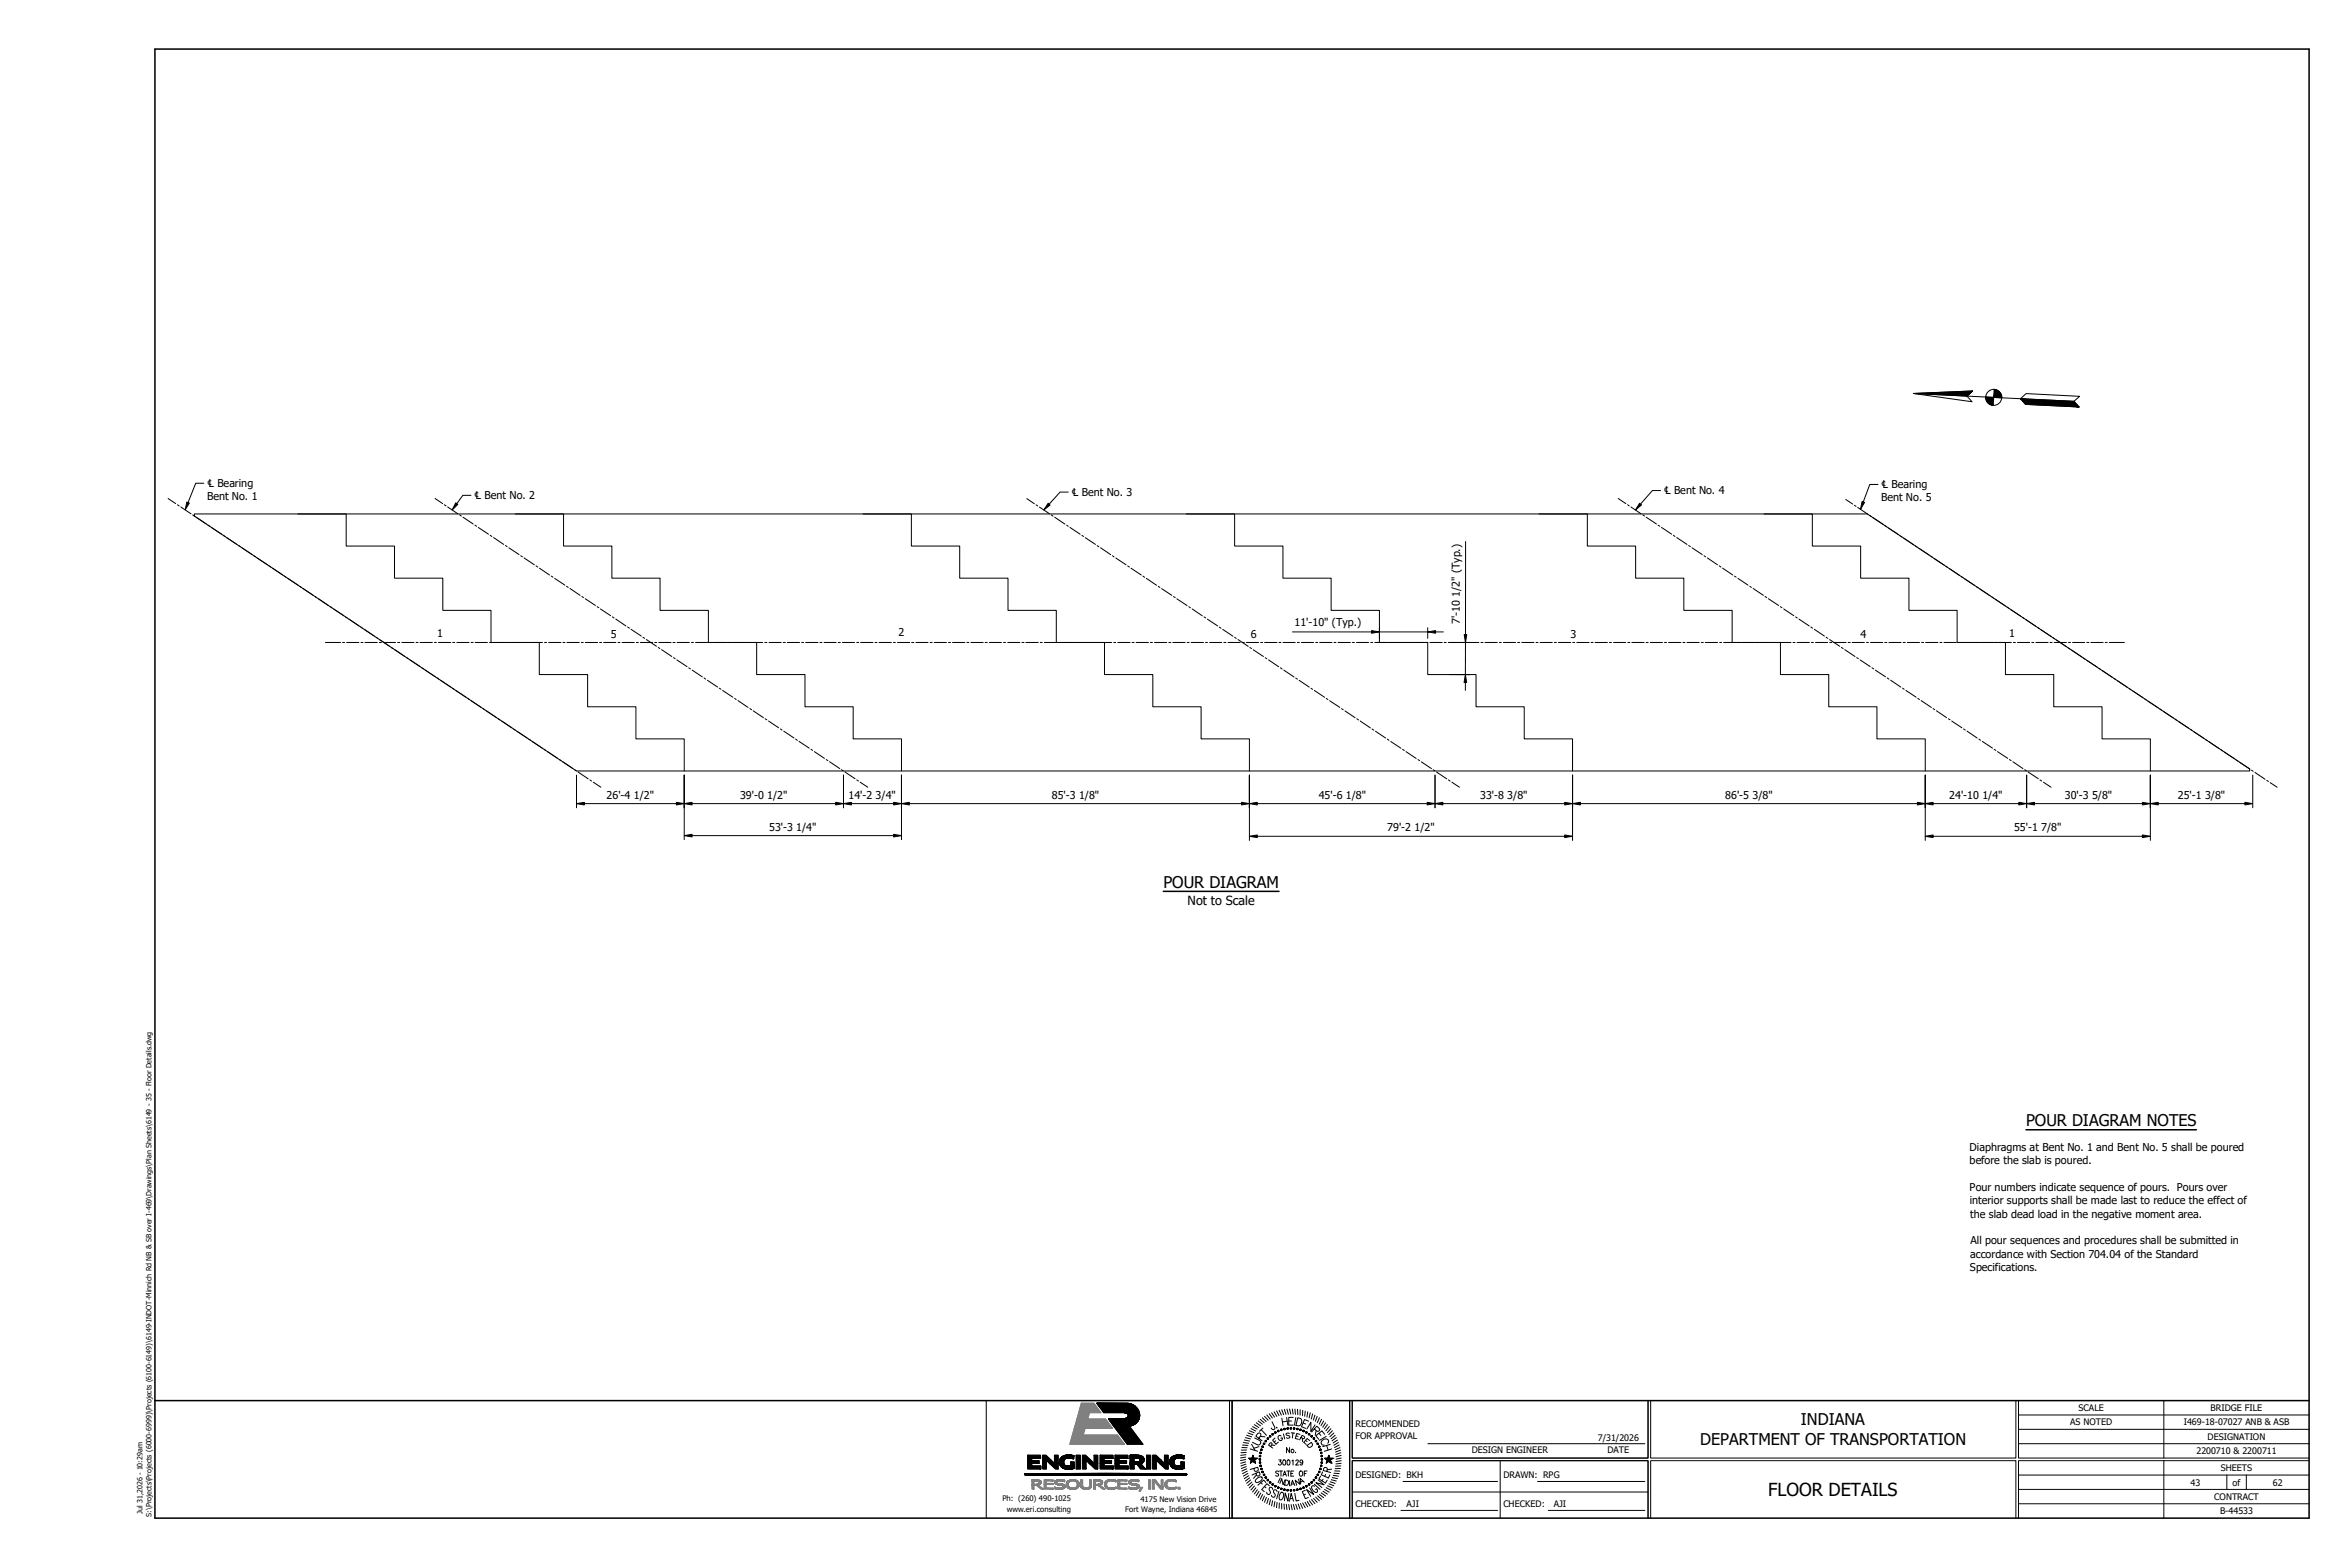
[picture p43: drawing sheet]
<svg xmlns="http://www.w3.org/2000/svg" width="914mm" height="610mm" viewBox="0 0 914 610" stroke-linecap="round" stroke-linejoin="round" font-family="sans-serif">
<defs><g id="words">
<text font-size="7" x="688" y="581.8">FLOOR DETAILS</text>
<g font-size="6.3">
<text x="452.7" y="345.4">POUR DIAGRAM</text>
<text x="788.3" y="438.2">POUR DIAGRAM NOTES</text>
<text x="700.7" y="554.4">INDIANA</text>
<text x="661.6" y="562.1">DEPARTMENT OF TRANSPORTATION</text>
</g>
<text font-size="4.9" x="462.1" y="352.2">Not to Scale</text>
<g font-size="4.2">
<text x="80.7" y="189.5">℄ Bearing</text>
<text x="732.1" y="190">℄ Bearing</text>
<text x="80.6" y="194.6">Bent No. 1</text>
<text x="184.7" y="194.3">℄ Bent No. 2</text>
<text x="417.1" y="193">℄ Bent No. 3</text>
<text x="647.5" y="192.3">℄ Bent No. 4</text>
<text x="731.9" y="195">Bent No. 5</text>
<text x="568.1" y="232.2" transform="rotate(-90 568.1 232.2)">1/2&quot; (Typ.)</text>
<text x="503.7" y="243.6">11'-10&quot; (Typ.)</text>
<text x="568" y="242.8" transform="rotate(-90 568 242.8)">7'-10</text>
<text x="170.1" y="247.8">1</text>
<text x="237.7" y="248.2">5</text>
<text x="349.5" y="247.6">2</text>
<text x="486.7" y="248.2">6</text>
<text x="611.1" y="248.2">3</text>
<text x="723.9" y="248.3">4</text>
<text x="781.8" y="247.8">1</text>
<text x="236.1" y="310.6">26'-4 1/2&quot;</text>
<text x="288" y="310.6">39'-0 1/2&quot;</text>
<text x="330.2" y="310.6">14'-2 3/4&quot;</text>
<text x="409.3" y="310.6">85'-3 1/8&quot;</text>
<text x="513.1" y="310.6">45'-6 1/8&quot;</text>
<text x="575.9" y="310.6">33'-8 3/8&quot;</text>
<text x="671.3" y="310.6">86'-5 3/8&quot;</text>
<text x="758.5" y="310.6">24'-10 1/4&quot;</text>
<text x="803.4" y="310.6">30'-3 5/8&quot;</text>
<text x="847.4" y="310.6">25'-1 3/8&quot;</text>
<text x="299.3" y="323.1">53'-3 1/4&quot;</text>
<text x="539.8" y="323.3">79'-2 1/2&quot;</text>
<text x="783.7" y="323.3">55'-1 7/8&quot;</text>
<text x="766.4" y="447.8">Diaphragms at Bent No. 1 and Bent No. 5 shall be poured</text>
<text x="766.4" y="453">before the slab is poured.</text>
<text x="766.4" y="463.3">Pour numbers indicate sequence of pours. Pours over</text>
<text x="766.4" y="468.5">interior supports shall be made last to reduce the effect of</text>
<text x="766.7" y="473.8">the slab dead load in the negative moment area.</text>
<text x="766.7" y="484.1">All pour sequences and procedures shall be submitted in</text>
<text x="766.6" y="489.3">accordance with Section 704.04 of the Standard</text>
<text x="766.5" y="494.5">Specifications.</text>
</g>
<g font-size="3.5">
<text x="808.8" y="549">SCALE</text>
<text x="860.2" y="548.9">BRIDGE FILE</text>
<text x="527.4" y="555">RECOMMENDED</text>
<text x="805.6" y="554.5">AS NOTED</text>
<text x="849.7" y="554.5">I469-18-07027 ANB &amp; ASB</text>
<text x="527.4" y="560">FOR APPROVAL</text>
<text x="621.7" y="560.5">7/31/2026</text>
<text x="859" y="560.1">DESIGNATION</text>
<text x="572.7" y="565.4">DESIGN ENGINEER</text>
<text x="625.5" y="565.4">DATE</text>
<text x="854.6" y="565.7">2200710 &amp; 2200711</text>
<text x="527.4" y="575.1">DESIGNED: BKH</text>
<text x="585" y="575.1">DRAWN: RPG</text>
<text x="864.1" y="572.3">SHEETS</text>
<text x="852.3" y="577.9">43</text>
<text x="868.7" y="577.9">of</text>
<text x="884.4" y="577.9">62</text>
<text x="527.4" y="586.3">CHECKED:</text>
<text x="547.3" y="586.3">AJI</text>
<text x="585" y="586.3">CHECKED:</text>
<text x="604.6" y="586.3">AJI</text>
<text x="861.6" y="583.5">CONTRACT</text>
<text x="863.8" y="589.1">B-44533</text>
</g>
<g font-size="3">
<text x="390" y="584.1">Ph: (260) 490-1025</text>
<text x="443.8" y="584.1">4175 New Vision Drive</text>
<text x="391.7" y="588.1">www.eri.consulting</text>
<text x="437.9" y="588.1">Fort Wayne, Indiana 46845</text>
</g>
<g font-size="2.8">
<text x="55.5" y="589" transform="rotate(-90 55.5 589)">Jul 31,2026 - 10:29am</text>
<text x="59" y="590" transform="rotate(-90 59 590)">S:\Projects\Projects (6000-6999)\Projects (6100-6149)\6149-INDOT-Minnich Rd NB &amp; SB over I-469\Drawings\Plan Sheets\6149 - 35 - Floor Details.dwg</text>
</g>
</g></defs>
<g fill="none" stroke="#000" stroke-width=".39">
<path d="M65.4 193.9l3 2M69 196.4l.7 .4M70.4 197.2l3.9 2.7M72.7 195.3l1 .4-1.6 2.7zM75.6 199.9h651l148.8 99.2v.8h-651.1l-148.7-99.2zM79.3 188h-3.1l-3 7.5M115.9 199.9h18.8v12.5h18.8v12.5h18.8v12.5h18.8v12.5h18.7v12.5h18.8v12.6h18.8v12.4h18.8v12.5M169.3 193.9l3 2M172.9 196.3l.7 .5M174.2 197.2l4 2.7M177.3 195.6l.8 .6-2.2 2.2zM183.3 192.7h-3.2l-2.3 3.2"/>
<path d="M200.5 199.9h18.8v12.5h18.8v12.5h18.7v12.5h18.8v12.5h18.8v12.5h18.8v12.6h18.8v12.4h18.8v12.5M335.8 199.9h18.8v12.5h18.8v12.5h18.8v12.5h18.8v12.5h18.8v12.5h18.8v12.6h18.8v12.4h18.8v12.5M399.5 194l3 2M403.1 196.4l.7 .4M404.5 197.3l3.9 2.6M407.8 195.8l.8 .7-2.5 1.9zM415.7 191.4h-3.2l-4.3 4.7M461.6 199.9h18.8v12.5h18.8v12.5h18.7v12.5h18.8v12.5h18.8v12.5h18.8v12.6h18.8v12.4h18.8v12.5M598.8 199.9h18.8v12.5h18.8v12.5h18.8v12.5h18.8v12.5h18.8v12.5h18.8v12.6h18.7v12.4h18.8v12.5M629.7 193.9l2.9 2M633.3 196.3l.6 .5M634.6 197.2l4 2.7"/>
<path d="M638 195.8l.7 .6-2.3 2zM646.1 190.8h-3.1l-4.7 5.3M686.4 199.9h18.8v12.5h18.8v12.5h18.8v12.5h18.7v12.5h18.8v12.5h18.8v12.6h18.8v12.4h18.8v12.5M718.2 194.3l2.7 1.8M721.5 196.6l.7 .4M722.8 197.4l4 2.7M724.5 195.1l1 .4-1.6 2.7zM730.7 188.5h-3.2l-2.5 6.8M75 200.3l.6 .5M76.3 201.2l4 2.6M80.9 204.3l.7 .4M82.3 205.2l3.9 2.6"/>
<path d="M86.9 208.2l.6 .5M88.2 209.1l4 2.7M92.8 212.2l.7 .5M94.1 213.1l4 2.6M98.8 216.2l.6 .4M100.1 217.1l4 2.6M178.9 200.3l.6 .4M180.2 201.2l3.9 2.6M184.8 204.3l.7 .4M186.1 205.2l4 2.6M190.7 208.2l.7 .5M192.1 209.1l3.9 2.7"/>
<path d="M196.7 212.2l.6 .4M198 213.1l4 2.6M202.6 216.2l.7 .4M203.9 217l4 2.7M409.1 200.4l.6 .4M410.4 201.2l4 2.7M415 204.3l.7 .5M416.3 205.2l4 2.6M421 208.3l.6 .4M422.3 209.2l4 2.6M426.9 212.3l.7 .4M428.2 213.1l4 2.7"/>
<path d="M432.9 216.2l.6 .5M434.2 217.1l3.9 2.6M570.3 210.7l-.1 36.2M639.2 200.3l.7 .4M640.5 201.2l4 2.6M645.2 204.3l.6 .4M646.5 205.2l4 2.6M651.1 208.2l.7 .5M652.4 209.1l4 2.7M657.1 212.2l.6 .4M658.4 213.1l3.9 2.6M663 216.2l.7 .4"/>
<path d="M664.3 217l4 2.7M727.5 200.5l.6 .5M728.8 201.4l3.9 2.6M733.4 204.5l.7 .4M734.7 205.4l4 2.6M739.4 208.4l.6 .5M740.7 209.3l3.9 2.7M745.3 212.4l.7 .5M746.6 213.3l4 2.6M751.2 216.4l.7 .4M752.6 217.3l3.9 2.6M104.7 220.1l.7 .5"/>
<path d="M106 221l4 2.7M110.7 224.1l.6 .4M112 225l4 2.6M116.6 228.1l.7 .4M117.9 228.9l4 2.7M122.6 232l.6 .5M123.9 232.9l3.9 2.7M128.5 236l.7 .4M129.8 236.9l4 2.6M134.4 240l.7 .4M208.6 220.1l.6 .5M209.9 221l3.9 2.7"/>
<path d="M214.5 224.1l.7 .4M215.8 225l4 2.6M220.4 228.1l.7 .4M221.8 228.9l3.9 2.7M226.4 232l.6 .5M227.7 232.9l4 2.6M232.3 236l.7 .4M233.6 236.9l4 2.6M238.3 240l.6 .4M438.8 220.2l.7 .4M440.1 221.1l4 2.6M444.7 224.1l.7 .5"/>
<path d="M446.1 225l3.9 2.7M450.7 228.1l.6 .5M452 229l4 2.6M456.6 232.1l.7 .4M457.9 233l4 2.6M462.6 236l.6 .5M463.9 236.9l3.9 2.7M468.5 240l.7 .4M669 220.1l.6 .5M670.3 221l3.9 2.7M674.9 224.1l.7 .4M676.2 225l4 2.6"/>
<path d="M680.8 228.1l.7 .4M682.2 228.9l3.9 2.7M686.8 232l.7 .5M688.1 232.9l4 2.6M692.7 236l.7 .4M694.1 236.9l3.9 2.6M698.7 240l.6 .4M757.2 220.3l.7 .5M758.5 221.2l4 2.7M763.1 224.3l.7 .4M764.5 225.2l3.9 2.6M769.1 228.3l.6 .4"/>
<path d="M770.4 229.2l4 2.6M775 232.2l.7 .5M776.4 233.1l3.9 2.7M781 236.2l.6 .4M782.3 237.1l4 2.6M126.6 249.9h5.9M133.3 249.9h.8M134.9 249.9h4.8M135.8 240.8l3.9 2.7M140.4 243.9l.6 .5M140.5 249.9h.7M141.7 244.8l4 2.7"/>
<path d="M142 249.9h4.8M146.3 247.9l.7 .4M147.6 249.9h.8M147.6 248.8l4 2.6M149.2 249.9h4.7M152.3 251.9l.6 .4M153.6 252.7l3.9 2.7M154.7 249.9h.8M156.3 249.9h4.8M158.2 255.8l.7 .5M159.5 256.7l4 2.6M161.9 249.9h.8"/>
<path d="M163.4 249.9h4.8M164.1 259.8l.7 .4M169 249.9h.8M170.6 249.9h4.8M176.1 249.9h.9M177.8 249.9h4.7M183.3 249.9h.8M184.9 249.9h4.8M190.5 249.9h.8M192 249.9h4.8M197.6 249.9h.8M199.2 249.9h4.8"/>
<path d="M204.7 249.9h.8M206.3 249.9h4.8M211.9 249.9h.8M213.5 249.9h4.7M219 249.9h.8M220.6 249.9h4.8M226.2 249.9h.7M227.8 249.9h4.7M233.3 249.9h.8M234.9 249.9h4.7M239.6 240.8l3.9 2.7M240.5 249.9h.8"/>
<path d="M242.1 249.9h4.7M244.2 243.9l.7 .5M245.5 244.8l4 2.6M247.6 249.9h.8M249.2 249.9h4.8M250.1 247.9l.7 .4M251.5 248.8l3.9 2.6M254.8 249.9h.7M256.1 251.8l.7 .5M256.3 249.9h4.8M257.4 252.7l4 2.7M261.9 249.9h.8"/>
<path d="M262 255.8l.7 .4M263.4 256.7l3.9 2.6M263.5 249.9h4.7M268 259.8l.6 .4M269 249.9h.8M270.6 249.9h4.8M276.2 249.9h.8M277.7 249.9h4.8M283.3 249.9h.8M284.9 249.9h4.8M290.4 249.9h.9M292.1 249.9h4.7"/>
<path d="M297.6 249.9h.8M299.2 249.9h4.8M304.8 249.9h.8M306.3 249.9h4.8M311.9 249.9h.8M313.5 249.9h4.8M319 249.9h.8M320.6 249.9h4.8M326.2 249.9h.8M327.8 249.9h4.7M333.3 249.9h.8M334.9 249.9h4.8"/>
<path d="M340.5 249.9h.7M342.1 249.9h4.7M347.6 249.9h.8M349.2 249.9h4.8M354.8 249.9h.8M356.4 249.9h4.7M361.9 249.9h.8M363.5 249.9h4.8M369.1 249.9h.8M370.6 249.9h4.8M376.2 249.9h.8M377.8 249.9h4.8"/>
<path d="M383.3 249.9h.8M384.9 249.9h4.8M390.5 249.9h.8M392.1 249.9h4.7M397.6 249.9h.8M399.2 249.9h4.8M404.8 249.9h.8M406.4 249.9h4.7M411.9 249.9h.8M413.5 249.9h4.8M419.1 249.9h.8M420.7 249.9h4.7"/>
<path d="M426.2 249.9h.8M427.8 249.9h4.8M433.4 249.9h.7M434.9 249.9h4.8M440.5 249.9h.8M442.1 249.9h4.7M447.6 249.9h.8M449.2 249.9h4.8M454.8 249.9h.8M456.4 249.9h4.7M461.9 249.9h.8M463.5 249.9h4.8"/>
<path d="M469.1 249.9h.8M469.8 240.9l4 2.6M470.7 249.9h4.7M474.4 244l.7 .4M475.8 244.9l3.9 2.6M476.2 249.9h.8M477.8 249.9h4.8M480.4 247.9l.6 .5M481.7 248.8l4 2.7M483.4 249.9h.8M484.9 249.9h4.8M486.3 251.9l.7 .4"/>
<path d="M487.6 252.8l4 2.6M490.5 249.9h.8M492.1 249.9h4.8M492.3 255.9l.6 .4M493.6 256.7l3.9 2.7M497.6 249.9h.8M498.2 259.8l.7 .5M499.2 249.9h4.8M502.9 245.8h30.8M504.8 249.9h.8M506.4 249.9h4.7M511.9 249.9h.8"/>
<path d="M513.5 249.9h4.8M519.1 249.9h.8M520.7 249.9h4.7M526.2 249.9h.8M527.8 249.9h4.8M533.4 249.9h.8M533.7 245.3l3 .5-3 .5zM535 249.9h4.7M536.7 244.2v4.1M536.7 245.8h18.8M540.5 249.9h.8M542.1 249.9h4.8"/>
<path d="M547.7 249.9h.7M549.2 249.9h4.8M554.8 249.9h.8M555.5 245.8l3.1-.5v1zM555.5 244.2v4.1M556.4 249.9h4.8M558.6 245.8h3M561.9 249.9h.8M563.5 249.9h11.9M569.7 246.9h1l-.5 3zM570.2 249.9v12.6M576.2 249.9h.8"/>
<path d="M577.8 249.9h4.8M583.4 249.9h.8M585 249.9h4.7M590.5 249.9h.8M592.1 249.9h4.8M597.7 249.9h.8M599.3 249.9h4.7M604.8 249.9h.8M606.4 249.9h4.8M612 249.9h.7M613.5 249.9h4.8M619.1 249.9h.8"/>
<path d="M620.7 249.9h4.7M626.2 249.9h.8M627.8 249.9h4.8M633.4 249.9h.8M635 249.9h4.7M640.5 249.9h.8M642.1 249.9h4.8M647.7 249.9h.8M649.3 249.9h4.7M654.8 249.9h.8M656.4 249.9h4.8M662 249.9h.8"/>
<path d="M663.5 249.9h4.8M669.1 249.9h.8M670.7 249.9h4.8M676.2 249.9h.8M677.8 249.9h4.8M683.4 249.9h.8M685 249.9h4.7M690.5 249.9h.8M692.1 249.9h4.8M697.7 249.9h.8M699.3 249.9h4.7M700 240.8l4 2.7"/>
<path d="M704.6 243.9l.7 .5M704.8 249.9h.8M706 244.8l3.9 2.6M706.4 249.9h4.8M710.6 247.9l.6 .4M711.9 248.8l4 2.6M712 249.9h.8M713.6 249.9h4.7M716.5 251.8l.7 .5M717.8 252.7l4 2.7M719.1 249.9h.8M720.7 249.9h4.8"/>
<path d="M722.5 255.8l.6 .4M723.8 256.7l3.9 2.6M726.3 249.9h.7M727.8 249.9h4.8M728.4 259.8l.7 .4M733.4 249.9h.8M735 249.9h4.7M740.5 249.9h.8M742.1 249.9h4.8M747.7 249.9h.8M749.3 249.9h4.7M754.8 249.9h.8"/>
<path d="M756.4 249.9h4.8M762 249.9h.8M763.6 249.9h4.7M769.1 249.9h.8M770.7 249.9h4.8M776.3 249.9h.8M777.9 249.9h4.7M783.4 249.9h.8M785 249.9h4.8M786.9 240.2l.7 .4M788.2 241l4 2.7M790.6 249.9h.7"/>
<path d="M792.1 249.9h4.8M792.9 244.1l.6 .5M794.2 245l4 2.6M797.7 249.9h.8M798.8 248.1l.7 .4M799.3 249.9h4.7M800.1 249l4 2.6M804.8 252.1l.6 .4M804.8 249.9h.8M806.1 252.9l3.9 2.7M806.4 249.9h4.8M810.7 256l.7 .5"/>
<path d="M812 256.9l4 2.6M812 249.9h.8M813.6 249.9h4.7M816.7 260l.6 .4M819.1 249.9h.8M820.7 249.9h5.9M165.5 260.7l3.9 2.6M170.1 263.7l.6 .5M171.4 264.6l4 2.7M176 267.7l.7 .5M177.3 268.6l4 2.6M182 271.7l.6 .4"/>
<path d="M183.3 272.6l3.9 2.6M187.9 275.6l.7 .5M189.2 276.5l4 2.7M193.8 279.6l.7 .4M269.3 260.7l4 2.6M273.9 263.7l.7 .5M275.3 264.6l3.9 2.7M279.9 267.7l.6 .4M281.2 268.6l4 2.6M285.8 271.7l.7 .4M287.1 272.5l4 2.7M291.8 275.6l.6 .5"/>
<path d="M293.1 276.5l4 2.7M297.7 279.6l.7 .4M499.5 260.7l4 2.7M504.1 263.8l.7 .4M505.5 264.7l3.9 2.6M510.1 267.8l.7 .4M511.4 268.6l4 2.7M516 271.7l.7 .5M517.4 272.6l3.9 2.6M522 275.7l.6 .4M523.3 276.6l4 2.6M527.9 279.6l.7 .5"/>
<path d="M563.8 262.4l8 .1M570.2 262.5l.5 3h-1zM570.2 265.5v3.1M729.7 260.7l4 2.6M734.3 263.7l.7 .5M735.7 264.6l3.9 2.7M740.3 267.7l.6 .4M741.6 268.6l4 2.6M746.2 271.7l.7 .4M747.5 272.5l4 2.7M752.2 275.6l.6 .5M753.5 276.5l3.9 2.7"/>
<path d="M758.1 279.6l.7 .4M818 260.9l3.9 2.6M822.6 263.9l.7 .5M823.9 264.8l4 2.7M828.5 267.9l.7 .5M829.9 268.8l3.9 2.6M834.5 271.9l.6 .4M835.8 272.8l4 2.6M840.4 275.8l.7 .5M841.7 276.7l4 2.7M846.4 279.8l.6 .4M195.2 280.5l3.9 2.6"/>
<path d="M199.8 283.6l.6 .4M201.1 284.5l4 2.6M205.7 287.5l.7 .5M207.1 288.4l3.9 2.7M211.7 291.5l.6 .4M213 292.4l4 2.6M217.6 295.5l.7 .4M218.9 296.3l4 2.7M223.6 299.4l.6 .5M299 280.5l4 2.6M303.7 283.6l.6 .4M305 284.4l3.9 2.7"/>
<path d="M309.6 287.5l.7 .5M310.9 288.4l4 2.6M315.6 291.5l.6 .4M316.9 292.4l3.9 2.6M321.5 295.5l.7 .4M322.8 296.3l4 2.7M327.4 299.4l.7 .5M529.3 280.5l3.9 2.7M533.9 283.6l.6 .5M535.2 284.5l4 2.6M539.8 287.6l.7 .4M541.1 288.5l4 2.6"/>
<path d="M545.8 291.5l.6 .5M547.1 292.4l4 2.7M551.7 295.5l.7 .4M553 296.4l4 2.6M557.7 299.5l.6 .4M759.4 280.5l4 2.6M764 283.6l.7 .4M765.4 284.4l3.9 2.7M770 287.5l.6 .5M771.3 288.4l4 2.6M775.9 291.5l.7 .4M777.2 292.4l4 2.6"/>
<path d="M781.9 295.5l.6 .4M783.2 296.3l3.9 2.7M787.8 299.4l.7 .5M847.7 280.7l3.9 2.6M852.3 283.8l.7 .4M853.6 284.6l4 2.7M858.2 287.7l.7 .5M859.6 288.6l3.9 2.7M864.2 291.7l.6 .4M865.5 292.6l4 2.6M870.1 295.7l.7 .4M871.4 296.5l4 2.7"/>
<path d="M876.1 299.6l.6 .5M224.3 312.6l3.1-.5v1zM224.3 301.5v12.7M224.9 300.3l4 2.7M227.4 312.6h35.8M229.5 303.4l.7 .4M230.8 304.3l3 1.9M263.2 312.1l3 .5-3 .5zM266.2 312.6l3.1-.5v1zM266.2 301.5v25.1M269.3 312.6h55.9M325.2 312.1l3 .5-3 .5z"/>
<path d="M328.2 312.6l3.1-.5v1zM328.2 301.5v12.7M328.8 300.3l3.9 2.6M331.3 312.6h16.4M333.4 303.4l.6 .4M334.7 304.3l3 1.9M347.7 312.1l3.1 .5-3.1 .5zM350.8 312.6l3-.5v1zM350.8 301.5v25.1M353.8 312.6h129.3M483.1 312.1l3.1 .5-3.1 .5zM486.2 312.6l3-.5v1z"/>
<path d="M486.2 301.5v25.4M489.2 312.6h66.1M555.3 312.1l3.1 .5-3.1 .5zM558.4 312.6l3-.5v1zM558.4 301.5v12.7M559 300.4l3.9 2.6M561.4 312.6h47.4M563.6 303.4l.7 .5M564.9 304.3l3 1.9M608.8 312.1l3.1 .5-3.1 .5zM611.9 312.6l3-.5v1zM611.9 301.5v25.4"/>
<path d="M614.9 312.6h131.2M746.1 312.1l3 .5-3 .5zM749.1 312.6l3.1-.5v1zM749.1 301.5v25.4M752.2 312.6h33.3M785.5 312.1l3.1 .5-3.1 .5zM788.6 312.6l3-.5v1zM788.6 301.5v12.7M789.1 300.3l4 2.6M791.6 312.6h42M793.7 303.4l.7 .4M795.1 304.3l3 1.9"/>
<path d="M833.6 312.1l3.1 .5-3.1 .5zM836.7 312.6l3.1-.5v1zM836.7 301.5v25.4M839.8 312.6h33.7M873.5 312.1l3.1 .5-3.1 .5zM876.6 301.5v12.7M877.4 300.5l3.9 2.6M882 303.6l.6 .4M883.3 304.5l2.7 1.7M266.2 325.1l3.1-.5v1zM269.3 325.1h78.4M347.7 324.6l3.1 .5-3.1 .5z"/>
<path d="M486.2 325.3l3-.5v1zM489.2 325.3h119.6M608.8 324.8l3.1 .5-3.1 .5zM749.1 325.3l3.1-.5v1zM752.2 325.3h81.4M833.6 324.8l3.1 .5-3.1 .5zM484.6 559.3l2 .5M485.1 558.3l1.9 .7M485.6 557.4l1.9 .8M486.2 556.6l1.8 .8M486.7 555.8l1.9 .9M487.4 555l1.8 1"/>
<path d="M488.1 554.2l1.7 1.1M488.2 559.4l1.9 1 .4 1.1a.94 .94 0 0 1-1.3 .6l-1.9-1M488.8 553.5l1.7 1.2M489.6 552.8l1.6 1.3M489.8 559.6l.8-1.4-.1-.5-.6-.3-.5 .3-.7 1 2.4 1.8M490.3 558.8l1.9 .2M490.3 552.2l1.6 1.3M490.7 556.2l2.1 2.2M491.2 551.6l1.5 1.4M491.4 555.5l-1.3 1.3M492 551l1.4 1.5M492.9 550.5l1.3 1.6"/>
<path d="M493 559.6h.3l-.2 .3zM493.1 559.4l.2-.1v.3zM493.1 559.4l.2 .2h-.3zM493.1 559.9l.2-.3 .1 .3zM493.3 559.6h.3v.3zM493.3 559.3l.2 .1-.2 .2zM493.3 559.6l.3 .3h-.2zM493.5 559.4l.1 .2h-.3zM493.9 550l1.2 1.6M493.9 558.7l.3 .1-.2 .2zM494 559l.2-.2v.3zM494 558.5l.2-.1v.4z"/>
<path d="M494 558.5l.2 .3-.3-.1zM494.2 558.8h.3l-.1 .2zM494.2 558.8l.2 .2-.2 .1zM494.2 558.4l.3 .1-.3 .3zM494.5 558.5v.3h-.3zM494.8 549.6l1.1 1.7M494.9 557.9l.3 .1-.2 .1zM495 553.1l1.1 2.5-.2 .4-.6 .2-.6-.7M495 558.1l.2-.1v.2zM495 557.7h.3l-.1 .3zM495 557.7l.2 .3-.3-.1zM495.2 558h.3l-.1 .2z"/>
<path d="M495.2 558l.3-.2v.2zM495.2 558l.2 .2h-.2zM495.3 557.7l.2 .1-.3 .2zM495.8 549.2l1 1.8M496 557.2l.3 .1-.3 .1zM496 557.4l.3-.1-.1 .3zM496.1 557h.3l-.1 .3zM496.1 557l.2 .3-.3-.1zM496.1 559.4l-.9 .9 1.3 1.5 .9-.8M496.3 557.3l.3 .1-.2 .1zM496.3 557.3l.2-.2 .1 .3zM496.3 557.3l-.1 .3z"/>
<path d="M496.4 557l.1 .1-.2 .2zM496.7 555.2l.1 .3zM496.7 548.9l1 1.8M497.1 556.6l.3 .1zM497.1 556.8l.3-.1-.1 .3zM497.2 556.4h.3l-.1 .3zM497.2 556.4l.2 .3-.3-.1zM497.4 556.7l.3 .1-.2 .2zM497.4 556.7l.3-.1v.2zM497.4 556.7l.1 .3zM497.5 556.4l.2 .2-.3 .1zM497.7 548.6l.9 1.9"/>
<path d="M498.3 556.3h.3l-.2 .2zM498.3 556.1l.3 .2h-.3zM498.5 555.9l.2 .1-.1 .3zM498.5 555.9l.1 .4-.3-.2zM498.5 558.6a.74 .74 0 0 0-1 0 .74 .74 0 0 0-.2 1 .84 .84 0 0 0 .8 .8 .84 .84 0 0 0 .9-.6l-.1-.5-.5 .2M498.6 556.3l.3 .1-.3 .2zM498.6 556.3l.3-.2v.3zM498.6 556.3v.3zM498.7 556l-.1 .3zM498.7 548.4l.8 1.9M498.8 551.7l.4 3M499.4 557.8l.5 2"/>
<path d="M499.5 556l.3-.1-.2 .3zM499.5 555.8l.2-.2 .1 .3zM499.5 555.8l.3 .1-.3 .1zM499.7 555.6l.3 .1-.2 .2zM499.7 548.3l.7 1.9M499.8 555.9l.2 .2-.1 .1zM499.8 555.9l.3-.1-.1 .3zM499.8 555.9l.1 .3h-.3zM500 555.7l.1 .1-.3 .1zM500.6 551.4l.5 3M500.7 555.8l.3-.1-.2 .3zM500.8 548.2l.5 2"/>
<path d="M500.8 555.5l.2-.1v.3zM500.8 555.5l.2 .2-.3 .1zM500.8 552.9l-1.8 .3M501 555.4l.2 .1-.2 .2zM501 555.7l.3 .2-.2 .1zM501 555.7h.4l-.1 .2zM501 555.7l.1 .3h-.3zM501.2 555.5l.2 .2h-.4zM501.4 552.8h1.1M501.7 557.7l-.9-.2-.4 .4 .2 .4 1.1 .4 .2 .4-.5 .4-.9-.2M501.8 548.1l.4 2M502 555.7h.3l-.2 .2z"/>
<path d="M502.1 555.4l.2 .3h-.3zM502.1 555.9l.2-.2v.3zM502.1 555.4l.2-.1v.4zM502.3 555.3l.2 .1-.2 .3zM502.3 555.7l.2 .2-.2 .1zM502.3 555.7h.3l-.1 .2zM502.4 557.4l1.4 .1M502.5 555.4l.1 .3h-.3zM502.8 548.1l.4 2M503.1 557.4l-.2 2M503.2 551.4h-1.7l-.1 3h1.8M503.3 555.7h.3l-.3 .2z"/>
<path d="M503.3 555.9l.3-.2-.1 .3zM503.3 555.5l.3-.1v.3zM503.3 555.5l.3 .2h-.3zM503.6 555.7l.2-.2 .1 .3zM503.6 555.7l.2 .3h-.3zM503.6 555.7l.3 .1-.1 .2zM503.6 555.4l.2 .1-.2 .2zM503.9 548.2l.2 2M504.2 551.5l-.5 2.9M504.3 558.6l.8 .2M504.5 555.8l.3 .1-.3 .2zM504.5 556.1l.3-.2-.1 .3z"/>
<path d="M504.6 555.7l.2 .2-.3-.1zM504.6 555.7l.3-.1-.1 .3zM504.8 555.9l.3-.1v.2zM504.8 555.9l.2 .3h-.3zM504.8 555.9l.3 .1-.1 .2zM504.9 555.6l.2 .2-.3 .1zM504.9 548.3l.1 2M505 551.6a1.58 1.58 0 0 1 1.5 1.4 1.58 1.58 0 0 1-1.3 1.7l-.9-.2zM505.7 556.1l.2-.1 .1 .3zM505.7 556.1l.3 .2-.2 .1zM505.8 556.4l.2-.1-.1 .3zM505.8 558l-1.2-.3-.6 1.9 1.2 .3"/>
<path d="M505.9 556l.2-.1-.1 .4zM505.9 548.4v2.1M506 556.3l.3-.2v.2zM506 556.3l.2 .2-.3 .1zM506 556.3h.3l-.1 .2zM506.1 555.9l.2 .2-.3 .2zM506.2 559.2l1 .5 .5-.3-.3-.6-.8-.4-.9 1.8M506.8 559.5l.1 1.3M506.9 548.6l-.1 2.1M506.9 556.6l.2-.2 .1 .3zM506.9 556.6l.3 .1-.3 .1zM506.9 556.8l.3-.1-.1 .3z"/>
<path d="M507 553.6l1 .4M507.1 556.4h.2l-.1 .3zM507.2 556.7l.3 .1zM507.2 556.7l.1 .3h-.2zM507.2 556.7l.3 .1-.2 .2zM507.3 556.4l.2 .2-.3 .1zM507.9 548.9l-.2 2.1M508 557.1l.3-.1v.3zM508 557.1l.3 .2-.3 .1zM508 557.4l.3-.1-.1 .2zM508.3 557h.2l-.2 .3zM508.3 557.3l.3-.1z"/>
<path d="M508.3 557.3l.1 .3-.2-.1zM508.3 557.3l.3 .1-.2 .2zM508.5 557l.1 .2-.3 .1zM508.8 549.2l-.2 2.1M509.1 558h.3l-.2 .2zM509.1 557.8l.3-.1v.3zM509.1 557.8l.3 .2h-.3zM509.2 552.9l-1.6-.7-1.2 2.8 1.6 .7M509.4 557.7h.2l-.2 .3zM509.4 558l.3-.1v.2zM509.4 558v.2h-.2zM509.4 558l.3 .1-.3 .1z"/>
<path d="M509.6 557.7l.1 .2-.3 .1zM509.8 549.6l-.4 2M510.1 558.8h.3l-.2 .2zM510.1 558.5l.3-.1v.4zM510.1 558.5l.3 .3zM510.4 558.8v.3l-.2-.1zM510.4 558.8l.2 .2-.2 .1zM510.4 558.8l.3-.1-.1 .3zM510.4 558.4l.2 .1-.2 .3zM510.6 558.5l.1 .2-.3 .1zM510.8 550l-.6 2M511 559.6h.3l-.3 .3z"/>
<path d="M511 559.9l.3-.3v.3zM511 559.4l.3-.1v.3zM511 559.4l.3 .2h-.3zM511.3 559.6h.3l-.1 .3zM511.3 559.6l.2-.2zM511.3 559.3l.2 .1-.2 .2zM511.3 559.6l.2 .3h-.2zM511.4 555.9l1.3 1 .5-.2 .3-.5-1.1-1.4-2 2.3M511.6 550.5l-.6 1.9M511.7 554.3l-1.6 2.6v-3.6l-1.6 2.6M512.1 556.5l-.3 1.8M512.5 551l-.7 1.9"/>
<path d="M513.2 557.6l.7 .8M513.4 551.6l-.8 1.9M514.2 552.2l-.9 1.8M515 552.8l-1 1.8M515.5 558l-1.2-1.4-2.3 1.9 1.1 1.4M515.8 553.5l-1.1 1.7M516 558.8l-2.6 1.5M516.5 554.2l-1.2 1.7M517.2 555l-1.3 1.6M517.9 555.8l-1.4 1.5M518.5 556.6l-1.5 1.5M519 557.5l-1.5 1.4"/>
<path d="M519.5 558.4l-1.6 1.3M520 559.3l-1.7 1.2M526.2 544.9v22.3h115.1v-22.3M398.7 573.6h63.1zM398.7 573.5h63.1zM398.7 573.5l63.1 .1zM398.7 573.6l63 .1zM398.7 573.7h63zM398.7 573.5h63zM398.7 573.7h62.9zM398.8 573.4h62.8zM398.8 573.4l62.9 .1z"/>
<path d="M398.8 573.7h62.8zM398.9 573.4h62.7zM398.9 573.7h62.7zM398.9 573.7h62.6zM399 573.4l15.6-.2 46.9 .2zM399 573.4h62.6zM399 573.7h62.5l-15.6 .2zM399 573.7l46.9 .2zM399.9 566.1h5v1.3zM399.9 566.1l5 1.3h-5zM399.9 567.4h1.5v.8zM399.9 567.4l1.5 .8h-1.5z"/>
<path d="M399.9 569.3h1.5v1zM399.9 569.3l1.5 1h-1.5zM399.9 568.2h4.4v1.1zM399.9 568.2l4.4 1.1h-4.4zM399.9 570.3h5.1v1.2zM399.9 570.3l5.1 1.2h-5.1zM405.7 566.1h1.3l2 2zM405.7 566.1l3.3 2h-3.3zM405.7 568.1h1.4v3.4zM405.7 568.1l1.4 3.4h-1.4zM407.1 568.1h1.9l1.3 1.2zM407.1 568.1l3.2 1.2h-2z"/>
<path d="M408.3 569.3h2zM408.4 569.3h3.3v2.2zM408.4 569.3l3.3 2.2h-1zM410.3 566.1h1.4v3.2zM410.3 566.1l1.4 3.2h-1.4zM410.3 569.3h1.4zM412.3 568.4h1.6v.3zM412.3 568.4l1.6 .3h-1.6zM412.3 568.7h1.6v.3zM412.3 568.7l1.6 .3h-1.6zM412.3 569h1.6v.2zM412.3 569l1.6 .2h-1.6z"/>
<path d="M412.3 568.2h1.7l-.1 .2zM412.3 568.2l1.6 .2h-1.6zM412.3 569.4l1.8 .2zM412.3 569.2h1.6l.1 .2zM412.3 569.2l1.7 .2h-1.7zM412.4 569.6h1.7zM412.4 569.6l1.8 .2zM412.4 568h1.6zM412.4 568h1.7zM412.4 568l1.6 .2zM412.4 567.9h1.7zM412.4 567.9l1.7 .1z"/>
<path d="M412.5 567.7h1.7zM412.5 567.7h1.8zM412.5 567.7l1.6 .2zM412.5 569.8l1.8 .2zM412.5 570l1.9 .1zM412.5 567.6h1.9zM412.5 567.6l1.8 .1zM412.5 570.1h1.9zM412.5 570.1l2.1 .1zM412.6 570.2h2.2zM412.6 567.5h1.9zM412.6 567.5l1.8 .1z"/>
<path d="M412.6 567.4h2.3zM412.6 570.3l2.8 .1zM412.6 567.4h2.1zM412.6 570.2l2.4 .1zM412.6 567.4l1.9 .1zM412.7 570.4h3.1zM412.7 567.3h2.7zM412.7 567.3h3.2zM412.7 570.4l5.3 .1zM412.8 570.5h5.2v.3zM412.8 570.5l5.2 .3h-5zM412.8 567.1h5v.2z"/>
<path d="M412.8 567.1l5 .2h-5.1zM413 570.8h5v.2zM413 570.8l5 .2h-4.6zM413.1 566.8h4.7v.3zM413.1 566.8l4.7 .3h-5zM413.1 566.8l.3-.2 4.4 .2zM413.4 571h4.6v.2zM413.4 571l4.6 .2h-4.3zM413.4 566.6l.4-.3 4.1 .3zM413.4 566.6h4.5l-.1 .2zM413.7 571.2l4.3 .1zM413.8 566.3h4.1z"/>
<path d="M413.8 566.3h4.1v.3zM413.9 571.3h4.1zM413.9 571.3l3.5 .1zM414 566.3h3.9zM414.3 566.2l3.6 .1zM414.3 566.2h3.2zM414.3 571.4h3.1zM414.3 571.4l2.9 .1zM414.5 571.5h2.7zM414.5 571.5h2.1zM414.6 573.2l46.9 .2zM414.6 573.9h31.3z"/>
<path d="M414.6 573.2h31.3zM414.6 573.2h31.3M414.7 566.1h2.4zM414.7 566.1l2.8 .1zM414.9 566.1h2.2zM414.9 566.1h1.9zM415 571.5h1.6zM415 571.5l1.4 .1zM415.4 566l1.4 .1zM415.4 566h.9zM415.5 571.6h.9zM415.8 570.4h2.2z"/>
<path d="M415.9 567.3h1.9zM416.1 567.3h1.7zM416.1 567.3l1.6 .1zM416.1 570.4h1.9zM416.3 570.3h1.7zM416.3 570.3l1.7 .1zM416.6 568.7h1.4v1.5zM416.6 568.7l1.4 1.5h-1.4zM416.6 570.2l1.4 .1zM416.9 567.4l.8 .1zM417.7 567.5h.1M418.8 566.1h1.6v5.4z"/>
<path d="M418.8 566.1l1.6 5.4h-1.6zM421.2 568.1h1.4v3.4zM421.2 568.1l1.4 3.4h-1.4zM421.2 566.1h1.2l2.1 2zM421.2 566.1l3.3 2h-3.3zM422.6 568.1h1.9l1.2 1.2zM422.6 568.1l3.1 1.2h-1.9zM423.8 569.3h1.9zM423.8 569.3h3.3v2.2zM423.8 569.3l3.3 2.2h-1zM425.7 566.1h1.4v3.2zM425.7 566.1l1.4 3.2h-1.4z"/>
<path d="M425.7 569.3h1.4zM428.1 570.3h5.1v1.2zM428.1 570.3l5.1 1.2h-5.1zM428.1 567.4h1.5v.8zM428.1 567.4l1.5 .8h-1.5zM428.1 569.3h1.5v1zM428.1 569.3l1.5 1h-1.5zM428.1 568.2h4.4v1.1zM428.1 568.2l4.4 1.1h-4.4zM428.1 566.1h5v1.3zM428.1 566.1l5 1.3h-5zM433.9 570.3h5.1v1.2z"/>
<path d="M433.9 570.3l5.1 1.2h-5.1zM433.9 566.1h5v1.3zM433.9 566.1l5 1.3h-5zM433.9 567.4h1.5v.8zM433.9 567.4l1.5 .8h-1.5zM433.9 569.3h1.5v1zM433.9 569.3l1.5 1h-1.5zM433.9 568.2h4.5v1.1zM433.9 568.2l4.5 1.1h-4.5zM439.7 566.5l4.9 .1zM439.7 569.3h4.6zM439.7 569.3h4.4z"/>
<path d="M439.7 567h5.2l.1 .2zM439.7 567l5.3 .2h-5.3zM439.7 568.7h5.2zM439.7 568.7l5.1 .1zM439.7 568.8h5.1zM439.7 568.8l5 .2zM439.7 566.8l5.2 .2zM439.7 569h5zM439.7 569l4.8 .2zM439.7 566.2l4.2 .1zM439.7 566.6l5.1 .2zM439.7 569.2h4.8z"/>
<path d="M439.7 569.2l4.6 .1zM439.7 567.3h1.6v1.4zM439.7 567.3l1.6 1.4h-1.6zM439.7 569.7h1.6v1.8zM439.7 569.7l1.6 1.8h-1.6zM439.7 566.1l3.4 .1zM439.7 566.2h3.9zM439.7 569.3l4.2 .1zM439.7 566.3l4.6 .2zM439.7 567.2l5.4 .1zM439.7 569.4h4.2l.3 .3zM439.7 569.4l4.5 .3h-4.5z"/>
<path d="M441.3 566.1h.9zM442.5 569.7h1.7l1.5 1.8zM442.5 569.7l3.2 1.8h-1.9zM442.6 567.3h2.5zM442.6 568.7h2.3zM442.8 567.3l2.3 .1zM442.9 568.7h2zM442.9 568.7h2M443 568.6h2zM443.1 567.4h2zM443.1 568.6h1.9zM443.2 567.4h1.9z"/>
<path d="M443.2 568.5h1.8zM443.3 567.4l1.8 .1zM443.3 568.5h1.8zM443.4 567.5h1.7zM443.4 568.4h1.7zM443.4 568.4l1.7 .1zM443.4 567.5l1.7 .1zM443.4 567.6h1.7zM443.4 568.3l1.7 .1zM443.5 567.6l1.6 .2zM443.5 568.2h1.6zM443.5 568.2l1.6 .1z"/>
<path d="M443.5 567.9h1.7zM443.5 567.9l1.6 .1zM443.5 567.8l1.7 .1zM443.5 568l1.6 .1zM443.5 568.1l1.6 .1zM446.1 566.1h1.6v5.4zM446.1 566.1l1.6 5.4h-1.6zM448.5 568.1h1.4zM448.5 568.1h1.4v3.4zM448.5 568.1l1.4 3.4h-1.4zM448.5 566.1h1.3l2.1 2zM448.5 566.1l3.4 2h-3.4z"/>
<path d="M449.9 568.1h2zM450 568.1h1.9l1.2 1.2zM450 568.1l3.1 1.2h-1.9zM451.2 569.3h1.9zM451.2 569.3h3.3v2.2zM451.2 569.3l3.3 2.2h-1zM453.1 566.1h1.4v3.2zM453.1 566.1l1.4 3.2h-1.4zM453.1 569.3h1.4zM455.1 569h1.7v.2zM455.1 569l1.7 .2h-1.6zM455.2 568.4h1.6v.3z"/>
<path d="M455.2 568.4l1.6 .3h-1.6zM455.2 569.2h1.6l.1 .2zM455.2 569.2l1.7 .2h-1.7zM455.2 568.7h1.6v.3zM455.2 568.7l1.6 .3h-1.7zM455.2 568h1.7zM455.2 568l1.7 .2zM455.2 568.2h1.7l-.1 .2zM455.2 568.2l1.6 .2h-1.6zM455.2 569.4l1.7 .2zM455.3 569.6h1.6zM455.3 569.6l1.7 .2z"/>
<path d="M455.3 567.9h1.7zM455.3 567.9l1.6 .1zM455.3 569.8l1.9 .2zM455.3 567.7h1.8zM455.3 567.7l1.7 .2zM455.4 570.1h1.9zM455.4 567.6h1.8zM455.4 567.6l1.7 .1zM455.4 570l1.9 .1zM455.4 570.1l2.1 .1zM455.4 567.5h2zM455.4 567.5l1.8 .1z"/>
<path d="M455.5 567.4h2.1zM455.5 567.4l1.9 .1zM455.5 570.2h2.1zM455.5 567.4h2.3zM455.5 570.2l2.3 .1zM455.5 570.3l2.8 .1zM455.5 567.3h2.8zM455.5 567.3h3.3zM455.5 567.3l2.3 .1zM455.5 570.4l5.3 .1zM455.5 570.4h3.2zM455.6 570.5h5.2v.3z"/>
<path d="M455.6 570.5l5.2 .3h-4.9zM455.7 567.1h5l-.1 .2zM455.7 567.1l4.9 .2h-5.1zM455.9 570.8h4.9v.2zM455.9 570.8l4.9 .2h-4.6zM456 566.8l.3-.2 4.4 .2zM456 566.8h4.7v.3zM456 566.8l4.7 .3h-5zM456.2 571h4.6v.2zM456.2 571l4.6 .2zM456.3 566.6l.4-.3 4 .3zM456.3 566.6h4.4v.2z"/>
<path d="M456.6 571.2l4.2 .1zM456.7 566.3h4.1zM456.7 566.3h4.1l-.1 .3zM456.8 571.3h4zM456.8 571.3l3.4 .1zM456.9 566.3h3.9zM457.2 566.2l3.6 .1zM457.2 566.2h3.2zM457.2 571.4h3zM457.2 571.4l2.8 .1zM457.4 571.5h2.6zM457.4 571.5h2.1z"/>
<path d="M457.6 566.1h2.4zM457.6 566.1l2.8 .1zM457.7 566.1h2zM457.7 566.1h2.3zM457.8 571.5l1.4 .1zM457.8 571.5h1.7zM458.3 566l1.4 .1zM458.3 566h.8zM458.4 571.6h.8zM458.7 570.4h2.1zM458.8 567.3h1.8zM459 567.3l1.6 .1z"/>
<path d="M459 570.4h1.8zM459.1 570.3h1.7zM459.1 570.3l1.7 .1zM459.5 568.7h1.3v1.5zM459.5 568.7l1.3 1.5h-1.3zM459.5 570.2l1.3 .1zM459.7 567.4h.9zM459.7 567.4l.9 .1zM460.6 567.5h.1M483.2 563.1l2.1 .1M483.5 562.1l2.1 .2M483.8 561.2l2.1 .3"/>
<path d="M484.2 560.2l2 .4M484.7 568.7l-1.9 .6M484.7 567.8l-2 .4M484.7 566.8l-2 .4M484.8 569.6l-1.9 .7M484.8 565.9l-2 .3M484.9 570.5l-1.9 .8M484.9 565l-2 .1M485.1 564.1h-2.1M485.1 571.4l-1.9 .9M485.3 572.3l-1.8 1M485.6 573.2l-1.8 1.1"/>
<path d="M485.9 574.1l-1.7 1.1M486.1 567.3l-.1 .1M486.2 574.9l-1.6 1.3M486.3 567.3l-.2 .2M486.4 567.3l-.2 .2M486.5 563.7l2.8 .9M486.5 567.3l-.3 .2M486.6 567.3l-.3 .3 .4-.3M486.6 575.7l-1.5 1.3M486.7 567.3l-.3 .3M486.8 568.3l1.1-1-1.1 1.1M486.9 568l.9-.9-.9 1.1"/>
<path d="M486.9 567.3l-.4 .4M486.9 568l-.4 1.2M487 561.8l1.4 2.5M487.1 567.3l-.5 .5M487.1 576.6l-1.5 1.3M487.3 566.7l.3-.3-.3 .4M487.5 566.3l-.1 .2M487.5 566.1l.4 1.2h1.3l-1.1 .7 .4 1.2-1-.7M487.5 566.2h.1M487.5 566.1l-.4 1.2h-1.2l1 .7M487.5 568.5l-1 .7M487.6 577.3l-1.5 1.5"/>
<path d="M487.6 566.3l-.2 .3M487.7 566.5l-.4 .5M487.7 566.8l-1 1M487.7 566.7l-.5 .5M487.7 568.6l.5-.4-.4 .5M487.8 566.8l-1.1 1.1M487.8 567l-1 1M487.8 567l-1 .9M487.8 571.2l.5 1.1 1.2-.3-.1-1.2-2.9 .9M488.1 567.3l-1.4 1.4M488.1 578.1l-1.4 1.5M488.1 567.3l-1.4 1.5"/>
<path d="M488.2 568.3l-.4 .4M488.2 568.4l-.3 .3 .4-.2M488.2 569l.2-.2-.1 .2M488.3 567.3l-1.7 1.7M488.4 568.7l-.4 .1M488.4 569.1h.1M488.4 567.3l-1.9 1.9M488.4 569v.1M488.5 569.2h.1M488.5 567.3l-1.7 1.7M488.6 573.2l.6 1 1.1-.5-.4-1.1-2.7 1.2M488.6 567.3l-1.4 1.4"/>
<path d="M488.7 578.8l-1.3 1.6M488.7 567.3l-1.2 1.2M488.8 567.3l-1.2 1.2M488.9 567.3l-1.3 1.2 .5-.4M488.9 573.8l-1.1 1.3M489 567.3l-.5 .5M489.1 575.2l1-.6h.9a1.62 1.62 0 0 1-.7 1.7 1.62 1.62 0 0 1-1.9 0zM489.1 567.3h.1M489.2 579.5l-1.1 1.7M489.9 562.8l-2 .6M489.9 567.7h.3l-.2 .2zM490 566.4l.3 .1-.2 .1z"/>
<path d="M490 569h.3l-.2 .2zM490 567.5l.2-.1v.3zM490 567.5l.2 .2h-.3zM490.1 568.8l.2-.1v.3zM490.1 568.8l.2 .2h-.3zM490.1 566.6l.2-.1v.3zM490.1 566.2l.2-.1v.4zM490.1 566.2l.2 .3-.3-.1zM490.2 565.2h.3l-.3 .2zM490.2 570.3l.3-.1-.2 .3zM490.2 567.4l.2 .1-.2 .2zM490.2 570.1l.2-.2 .1 .3z"/>
<path d="M490.2 570.1l.3 .1-.3 .1zM490.2 567.7v.3l-.2-.1zM490.2 567.7l.2 .2-.2 .1zM490.2 567.7h.4l-.2 .2zM490.2 565.4l.3-.2-.1 .3zM490.3 568.7h.2l-.2 .3zM490.3 566.5l.3-.2v.2zM490.3 564.9h.3l-.1 .3zM490.3 564.9l.2 .3h-.3zM490.3 569v.3l-.2-.1zM490.3 569l.3 .2-.3 .1zM490.3 569l.3 .2z"/>
<path d="M490.3 566.5l.2 .2-.2 .1zM490.3 566.5h.3l-.1 .2zM490.3 566.1l.3 .2-.3 .2zM490.4 567.5l.2 .2h-.4zM490.4 569.9l.2 .1-.1 .2zM490.5 568.7l.1 .3h-.3zM490.5 570.2l.1 .3h-.3zM490.5 570.2l.3 .2-.2 .1zM490.5 570.2l.3-.1v.3zM490.5 565.2l.3-.2v.3zM490.5 565.2l.1 .3h-.2zM490.5 565.2l.3 .1-.2 .2z"/>
<path d="M490.5 563.9l.2-.2 .1 .3zM490.5 563.9l.3 .1-.2 .1zM490.5 571.5h.3l-.1 .2zM490.6 564.1l.2-.1-.1 .3zM490.6 564.9l.2 .1-.3 .2zM490.6 571.3l.1-.1 .1 .3zM490.6 571.3l.2 .2h-.3zM490.6 576.7l.6 .6M490.6 570l.2 .1-.3 .1zM490.7 563.7h.2l-.1 .3zM490.7 571.2h.3l-.2 .3zM490.8 564l.2 .3h-.3z"/>
<path d="M490.8 564l.3 .1-.1 .2zM490.8 564l.3-.2v.3zM490.8 571.5l.1 .3zM490.8 571.5l.3 .1-.2 .2zM490.8 571.5l.3-.2v.3zM490.9 563.7l.2 .1-.3 .2zM491 562.7l.2-.2 .1 .3zM491 562.7l.3 .1zM491 572.5l.2-.2 .1 .3zM491 572.5l.3 .1-.3 .1zM491 572.7l.3-.1-.1 .3zM491 571.2l-.2 .3z"/>
<path d="M491 562.9l.3-.1-.1 .3zM491.2 562.5h.2l-.1 .3zM491.2 572.3h.2l-.1 .3zM491.3 572.6l.1 .3h-.2zM491.3 572.6l.3 .1-.2 .2zM491.3 572.6l.3-.1v.2zM491.3 562.8l.1 .3h-.2zM491.3 562.8l.3 .1-.2 .2zM491.3 562.8l.3-.1v.2zM491.4 572.3l.2 .2-.3 .1zM491.4 562.5l.2 .2-.3 .1zM491.5 573.7l.2-.2 .1 .2z"/>
<path d="M491.5 573.7h.3l-.2 .2zM491.5 561.8l.3-.1-.1 .3zM491.6 561.5l.1-.1 .1 .3zM491.6 561.5l.2 .2-.3 .1zM491.6 573.9l.2-.2-.1 .3zM491.7 573.5l.2-.1-.1 .3zM491.7 561.4h.3l-.2 .3zM491.8 561.7l.4-.1-.1 .2zM491.8 573.7l.2 .3h-.3zM491.8 573.7l.4 .1-.2 .2zM491.8 573.7l.3-.1 .1 .2zM491.8 561.7l-.1 .3z"/>
<path d="M491.8 561.7l.3 .1-.2 .2zM491.9 573.4l.2 .2-.3 .1zM492 561.4l.2 .2-.4 .1zM492 578.3l.6 .5M492.2 560.7l.3-.1-.2 .3zM492.2 574.8h.3l-.2 .2zM492.3 560.5l.2-.2v.3zM492.3 560.5l.2 .1-.3 .1zM492.3 575l.2-.2v.3zM492.3 574.5h.3l-.1 .3zM492.3 574.5l.2 .3h-.3zM492.5 560.3l.2 .1-.2 .2z"/>
<path d="M492.5 574.8l.2 .3h-.2zM492.5 574.8h.3l-.1 .3zM492.5 574.8l.3-.2v.2zM492.5 576.7l-.8-.9-2.2 2M492.5 560.6l.1 .3h-.3zM492.5 560.6l.3 .2-.2 .1zM492.5 560.6h.3v.2zM492.6 574.5l.2 .1-.3 .2zM492.7 560.4l.1 .2h-.3zM493 575.8h.3l-.2 .2zM493.1 575.6l.3-.1-.1 .3zM493.1 575.6l.2 .2h-.3z"/>
<path d="M493.1 576l.2-.2v.3zM493.3 575.8l.2 .2-.2 .1zM493.3 575.8h.3l-.1 .2zM493.3 575.8l.3-.2v.2zM493.4 575.5l.2 .1-.3 .2zM493.9 578l-.9-.8-2 2.3 1 .8M493.9 576.7h.3l-.2 .2zM494 576.5l.2-.1v.3zM494 576.5l.2 .2h-.3zM494.2 576.4l.2 .1-.2 .2zM494.2 576.7l.3 .2-.3 .1zM494.2 576.7h.3v.2z"/>
<path d="M494.2 576.7v.3l-.2-.1zM494.4 562.7l.6-1-.5-.4-.9 .9 1.6 1.1M494.4 576.5l.1 .2h-.3zM494.8 562.2l1.2 .1M494.9 577.5h.3l-.2 .2zM495 577.3l.2-.1v.3zM495 577.3l.2 .2h-.3zM495.2 577.2h.2l-.2 .3zM495.2 577.5l.3 .1-.2 .2zM495.2 577.5l.3-.1v.2zM495.2 579.5a.72 .72 0 0 0-.8-.9 .72 .72 0 0 0-.5 1l.4 .8-.3 .9a.75 .75 0 0 1-.8 0 .75 .75 0 0 1-.3-.8M495.2 577.5l.1 .3-.3-.1z"/>
<path d="M495.4 577.2l.1 .2-.3 .1zM496 578l.2-.2 .1 .3zM496 578l.3 .1zM496 578.2l.3-.1-.2 .3zM496.2 577.8l.1 .3zM496.3 578.1l.2 .2-.1 .2zM496.3 578.1h.3l-.1 .2zM496.3 578.1l.1 .4-.3-.1zM496.4 560.5l-.6 .5M496.4 577.9l.2 .2h-.3zM497.1 578.9l.3-.2-.2 .3zM497.1 578.6l.2-.2 .1 .3z"/>
<path d="M497.1 578.6l.3 .1-.3 .2zM497.3 578.4h.2l-.1 .3zM497.4 578.7l.3 .2-.2 .1zM497.4 578.7l.3-.1v.3zM497.4 578.7l.1 .3h-.3zM497.5 578.4l.2 .2-.3 .1zM497.5 572.6l-.4-.3-.7 .3 .1 .4 1 .5-.1 .7-1-.2M497.6 567.9h.9l-.5 .8a.62 .62 0 0 1 .5 1 .62 .62 0 0 1-1.1-.1M497.8 572.3h1.2M498.2 574.9l-.9 1.8M498.3 579.1l.3 .1-.3 .1zM498.3 579.1l.1-.2 .2 .3z"/>
<path d="M498.3 579.3l.3-.1-.1 .3zM498.4 572.3v2M498.4 578.9l.2 .3zM498.6 579.2l.1 .3h-.2zM498.6 579.2l.3 .1-.2 .2zM498.6 579.2l.3-.2v.3zM498.6 578.9l.3 .1-.3 .2zM499.2 574.3l.7-2 .6 2M499.4 568a.98 .98 0 0 1 1.1 .8 .98 .98 0 0 1-.7 1.1l-.6-.3zM499.4 573.6h.9M499.5 579.5h.3l-.3 .2zM499.5 579.7l.3-.2-.1 .3z"/>
<path d="M499.6 579.2h.3l-.1 .3zM499.6 579.2l.2 .3h-.3zM499.8 579.5l.3 .1-.1 .2zM499.8 579.5l.2-.2 .1 .3zM499.8 579.5l.2 .3h-.3zM499.9 579.2l.1 .1-.2 .2zM500 575.7l-.8 1.9-.5-2.4-.7 1.9M500.2 575.7l.7 .2a1.09 1.09 0 0 1 .5 1.1 1.09 1.09 0 0 1-.9 .9l-.6-.2zM500.7 572.3h1.2M500.7 579.7h.3l-.2 .2zM500.8 579.9l.2-.2v.3zM500.8 579.5l.3-.1-.1 .3z"/>
<path d="M500.8 579.5l.2 .2h-.3zM501 579.7l.2 .3zM501 568a.98 .98 0 0 1 1.1 .8 .98 .98 0 0 1-.7 1.1l-.6-.3zM501 579.7l.4 .1-.2 .2zM501 579.7l.3-.2 .1 .3zM501.1 579.4l.2 .1-.3 .2zM501.3 572.3v2M501.8 563.2v1.9l-1.2-1.9v1.9M501.8 576v2M502 579.8h.3l-.2 .2zM502.1 579.5h.2v.3zM502.1 579.5l.2 .3h-.3z"/>
<path d="M502.3 579.8h.3l-.1 .2zM502.3 579.5h.2l-.2 .3zM502.3 579.8l.2 .2-.2 .1zM502.3 573.2h.7M502.5 579.5l.1 .3h-.3zM502.7 568.3l.4-.4v2M503.3 579.8l.3-.1-.3 .3zM503.3 579.5l.2-.1 .1 .3zM503.3 579.5l.3 .2-.3 .1zM503.4 572.3h-1.1v2h1.1M503.5 577.3h-1M503.5 579.4l.3 .1-.2 .2z"/>
<path d="M503.6 579.7v.3h-.3zM503.6 579.7l.2 .2-.2 .1zM503.6 579.7h.3l-.1 .2zM503.8 579.5l.1 .2h-.3zM503.8 577.9l-.9-2-.6 2.1M504.1 565h.1M504.2 568.4l.4-.5 .6 .4-1.1 1.6h1.2M504.5 579.6l.3-.1-.2 .3zM504.5 579.3l.2-.1 .1 .3zM504.5 579.3l.3 .2-.3 .1zM504.7 579.2h.3l-.2 .3zM504.8 579.5h.3v.2z"/>
<path d="M504.8 579.5l.1 .3h-.3zM504.8 579.5l.3 .2-.2 .1zM505 579.2l.1 .3h-.3zM505.2 575.5l.6 1.9-1.8-1.6 .5 2M505.7 579.3l.3-.1-.1 .3zM505.8 579l.1-.1 .1 .3zM505.8 579l.2 .2-.3 .1zM505.9 572.3a.92 .92 0 0 1 1 1 .92 .92 0 0 1-1 .9l-.4-.7zM505.9 578.9h.3l-.2 .3zM506 579.2l.3-.1v.2zM506 579.2l.1 .3h-.2zM506 579.2l.3 .1-.2 .2z"/>
<path d="M506.2 578.9l-.2 .3zM506.9 578.6l.2-.2 .1 .3zM506.9 578.6l.3 .1-.3 .2zM506.9 578.9l.3-.2-.1 .3zM506.9 568.6a.56 .56 0 0 1-.8 .5 .56 .56 0 0 1-.2-.9 .56 .56 0 0 1 .9 0l-.2 1.6-.7-.1M506.9 576.2l-.8 .4M507.1 578.4h.2l-.1 .3zM507.2 578.7l.3-.1v.3zM507.2 578.7l.1 .3h-.2zM507.2 578.7l.3 .2-.2 .1zM507.3 578.4l.2 .2-.3 .1zM507.5 576.6l-1.6-1.5 .2 2.2"/>
<path d="M507.5 573.2h.7M507.9 579.8l-1.2 .5 1.2 2.7 1.2-.5M508 560.3l.6 .5M508 578.1h.3l-.3 .2zM508 578.3l.3-.2v.4zM508.2 577.9l.1 .2h-.3zM508.2 577.9l.2-.1-.1 .3zM508.3 578.1l.2 .3-.2 .1zM508.3 578.1l.3 .1-.1 .2zM508.3 578.1l.3 .1zM508.4 577.8l.2 .2-.3 .1zM508.6 562.3l1.6-1.2 .4 .6a1.07 1.07 0 0 1-.4 1.1 1.07 1.07 0 0 1-1.2 .1z"/>
<path d="M508.6 572.3h-1.1v2M509.1 577.4l.3 .1-.3 .1zM509.1 577.6l.3-.1v.3zM509.2 577.2l.2 .3-.3-.1zM509.2 577.2h.2v.3zM509.4 577.5l.2 .2-.2 .1zM509.4 577.5h.3l-.1 .2zM509.4 577.5l.3-.2v.2zM509.4 577.2l.3 .1-.3 .2zM509.6 578.8l1.6 2.6-2.8-1.9 1.6 2.6M509.6 560.4l-1-.8-1.3 1.5 1 .8M510.1 576.7h.3l-.3 .2z"/>
<path d="M510.1 576.9l.3-.2v.3zM510.2 576.5l.2-.1v.3zM510.2 576.5l.2 .2h-.3zM510.4 576.7l.2-.2 .1 .2zM510.4 576.4l.2 .1-.2 .2zM510.4 576.7l.2 .2-.2 .1zM510.4 576.7h.3l-.1 .2zM511 575.8h.3l-.3 .2zM511 575.6l.3-.1v.3zM511 575.6l.3 .2h-.3zM511.3 575.8l.2-.2 .1 .2zM511.3 575.5l.2 .1-.2 .2z"/>
<path d="M511.3 575.8v.3l-.3-.1zM511.3 575.8l.2 .2-.2 .1zM511.3 575.8l.2 .2zM511.4 577.4l2.2 2M511.6 578.2a.79 .79 0 0 0-1.3 .1 .79 .79 0 0 0 .4 1.2l.8 .8a.76 .76 0 0 0 1.2 0 .76 .76 0 0 0-.4-1.2l-.4 .4M511.7 560.6h.4l-.3 .2zM511.7 574.8h.4l-.2 .3zM511.8 574.6l.2-.1 .1 .3zM511.8 574.6l.3 .2h-.4zM511.8 560.8l.3-.2-.1 .3zM511.9 560.4l.2-.1v.3zM511.9 560.4l.2 .2h-.4z"/>
<path d="M512 574.5h.2l-.1 .3zM512.1 560.6l.3 .1-.2 .2zM512.1 560.6l.2-.1 .1 .2zM512.1 574.8v.3h-.2zM512.1 574.8l.2 .2-.2 .1zM512.1 574.8h.3l-.1 .2zM512.1 560.6l.1 .3h-.2zM512.1 560.3l.2 .2-.2 .1zM512.2 574.5l.2 .3h-.3zM512.4 561.6l.3 .1-.2 .1zM512.4 573.8l.3-.1-.1 .3zM512.5 573.6l.2 .1-.3 .1z"/>
<path d="M512.5 561.8l.2-.1v.3zM512.5 573.6l.2-.2v.3zM512.6 561.4h.2l-.1 .3zM512.6 561.4l.1 .3-.3-.1zM512.7 573.4l.2 .1-.2 .2zM512.7 573.7l.1 .3h-.2zM512.7 573.7l.3 .2-.2 .1zM512.7 573.7h.3v.2zM512.7 561.7l.2 .3h-.2zM512.7 561.7l.3 .1-.1 .2zM512.7 561.7l.3-.2v.3zM512.8 561.4l.2 .1-.3 .2z"/>
<path d="M512.9 573.5l.1 .2h-.3zM512.9 575.7l2.3 1.9-3.2-.8 2.3 1.9M513 572.5l.3 .1zM513 562.7l.2-.2 .1 .3zM513 562.7l.3 .1-.3 .1zM513 562.9l.3-.1-.1 .3zM513 572.5l.3 .1-.3 .1zM513 572.7l.3-.1-.1 .3zM513.2 572.3h.3l-.2 .3zM513.2 562.5l.1 .3zM513.3 562.8l.3 .1-.1 .2zM513.3 562.8l.3 .1z"/>
<path d="M513.3 572.6l-.1 .3zM513.3 572.6l.3 .1-.2 .2zM513.3 572.6l.3-.1zM513.3 562.8l.2 .3h-.3zM513.4 562.5l.2 .2-.3 .1zM513.5 572.3l.1 .2-.3 .1zM513.5 564.1l.3-.1-.2 .3zM513.5 571.3l.3 .2-.3 .1zM513.5 571.3l.1-.1 .2 .3zM513.5 571.6l.3-.1-.1 .3zM513.5 563.8l.2-.1 .1 .3zM513.5 563.8l.3 .2-.3 .1z"/>
<path d="M513.6 571.2h.3l-.1 .3zM513.7 563.7h.2l-.1 .3zM513.8 564l.3 .1-.2 .2zM513.8 564l.3-.1v.2zM513.8 571.5l.1 .2-.2 .1zM513.8 571.5h.3l-.2 .2zM513.8 571.5l.3-.2v.2zM513.8 564l.1 .3h-.3zM513.8 565.3l.3-.1-.2 .3zM513.8 570.1l.3 .1-.3 .2zM513.8 574.3l-.6 1.1 2.5 1.5 .7-1.1M513.8 565l.2-.1 .1 .3z"/>
<path d="M513.8 565l.3 .2-.3 .1zM513.8 570.4l.3-.2-.1 .3zM513.9 571.2l.2 .1-.3 .2zM513.9 563.7l-.1 .3zM513.9 570l.3-.1-.1 .3zM513.9 570l.2 .2-.3-.1zM514 566.5h.3l-.2 .2zM514 569h.3l-.2 .2zM514 564.9h.3l-.2 .3zM514.1 566.3l.2-.2v.4zM514.1 566.3l.2 .2h-.3zM514.1 567.7h.3l-.3 .2z"/>
<path d="M514.1 569.2l.2-.2v.3zM514.1 568.7h.2v.3zM514.1 568.7l.2 .3h-.3zM514.1 565.2l.3 .2-.2 .1zM514.1 565.2l.3-.1v.3zM514.1 570.2l.2 .3h-.3zM514.1 570.2l.3 .1-.1 .2zM514.1 570.2l.3-.1v.2zM514.1 565.2l.1 .3h-.3zM514.1 567.9l.3-.2v.3zM514.1 567.5l.3-.1v.3zM514.1 567.5l.3 .2h-.3z"/>
<path d="M514.2 569.9l.1 .2-.2 .1zM514.3 566.1l.2 .1-.2 .3zM514.3 564.9l.1 .2-.3 .1zM514.3 568.7l.2 .1-.2 .2zM514.3 566.5l.2 .1-.2 .2zM514.3 566.5l.3-.1-.1 .2zM514.3 569l.2 .2-.2 .1zM514.3 569h.3l-.1 .2zM514.3 569l.2-.2 .1 .2zM514.3 566.5l-.2 .2zM514.3 567.7l.3 .2-.3 .1zM514.3 567.7h.4l-.1 .2z"/>
<path d="M514.4 567.4l.2 .1-.2 .2zM514.5 566.2l.1 .2-.3 .1zM514.6 567.5l.1 .2h-.4zM514.6 572.6l-.5 1.1 2.8 1.3 .5-1.2M514.8 575.4l-.4 .7M515.4 579.5l1.8 1M515.4 567.3h1.3l.4-1.2 .3 1.2h1.3l-1 .7 .3 1.2-.9-.7-1.1 .7 .4-1.2zM515.5 567.3h.1M515.6 567.3l-.1 .1M515.7 567.3l-.2 .1M515.8 573.6l-.3 .7M515.8 567.3l-.1 .2"/>
<path d="M516 578.7l1.8 1M516.1 567.3l-.3 .3M516.2 562.3l.6 1.8M516.3 567.3l-.4 .3M516.3 572.4l.1-1.2-.6-.3h-.5l-.4 1.2 2.9 .8M516.3 568.3l1.1-1-1.1 1.1M516.3 567.3l-.3 .4 .5-.4M516.6 578l1.9 .8M516.6 561.5a1.04 1.04 0 0 0 .1-1.4 1.04 1.04 0 0 0-1.4-.2l-.6 .3a1.04 1.04 0 0 0-.6 1.2 1.04 1.04 0 0 0 1.1 .8M517 566.3l-.1 .2M517 566.2h.1M517.1 577.3l1.9 .7"/>
<path d="M517.1 566.3l-.3 .4M517.2 566.5l-.4 .5M517.2 566.5l-.4 .3M517.3 566.8l-1 1.1M517.3 566.8l-1.1 1 1-1.1-.5 .4M517.4 567.1l-1 1.1M517.5 567.3l-1.2 1.2M517.6 576.5l1.9 .6M517.6 561.9l-2.9 .9M517.6 567.3l-1.4 1.4M517.7 567.3l-1.5 1.5M517.7 568.3l-.4 .3"/>
<path d="M517.8 567.3l-1.7 1.7M517.8 568.4l-.4 .3M517.8 569l.1-.2-.1 .2M517.9 567.3l-1.8 1.8M517.9 568.6l-.3 .2 .3-.1M517.9 568.7l-.2 .3M518 575.6l2 .6M518 569v.1M518 569.2h.1M518 567.3l-2 1.9M518.1 567.3l-1.4 1.4M518.2 571.5l-1.8 .3"/>
<path d="M518.2 563.7l-2.9 .9M518.2 567.3l-1.2 1.2M518.3 567.3l-1.2 1.2M518.4 574.8l2 .4M518.4 567.3l-1.2 1.3M518.5 567.3l-.5 .5M518.6 567.3l-.3 .2M518.7 567.3h.1M518.8 574l2 .3M519 573.1l2.1 .2M519.3 572.2l2 .1M520.4 560.2l-1.7 1.1"/>
<path d="M520.8 561.2l-1.8 1M521.1 562.1l-1.8 1M521.4 563.2l-1.9 .8M521.6 564.1l-1.9 .8M521.6 571.3h-2.1M521.7 565.1l-1.9 .7M521.7 570.3l-2 .1M521.8 566.2l-1.9 .5M521.8 569.3l-2 .2M521.9 567.2l-2 .4M521.9 568.2l-2 .4M545.9 576.3h36.8"/>
<path d="M555.6 561.6h84.4M583.7 568.5v22.1M598.3 576.3h41.7M489.9 580.2l-1.1 1.7M490.6 580.8l-1.1 1.8M491.3 581.4l-1 1.9M492 582l-.8 1.9M492.8 582.5l-.8 1.9M493.6 583l-.7 1.9M494.4 583.4l-.5 2M495.2 583.8l-.4 2M496.1 584.2l-.4 2"/>
<path d="M496.9 580.3a.74 .74 0 0 0-.4-.7 .74 .74 0 0 0-.9 .2l-.1 .7 .7 .9-.2 .9a.74 .74 0 0 1-.8 .1 .74 .74 0 0 1-.5-.7M496.9 584.5l-.2 2M497.6 580.2l-.9 2.9M497.8 584.7l-.1 2.1M498.3 580.9l.5-.4a1.72 1.72 0 0 1-.2 2.9l-.2 .1a1.64 1.64 0 0 1-.1-2.6zM498.7 584.9v2.1M499.6 585.1l.1 2.1M500.5 585.2l.3 2M501.4 585.3l.4 2M501.5 581l-.4 3-1-3.2-.3 3M502.1 580l.2-.2v.3zM502.4 585.3l.4 2"/>
<path d="M503 583h-1M503.3 585.3l.5 1.9M503.3 584l-.9-3-.7 3M503.8 580.9l.5 3 1.2-.2M504.2 585.2l.6 2M505.1 585.1l.7 1.9M506 584.9l.9 1.9M506.9 584.7l1 1.8M507.8 584.4l1 1.8M508 581.3l-.7 .3M508.6 584.1l1.2 1.8M509.5 583.8l1.2 1.6"/>
<path d="M510.3 583.4l1.3 1.6M511.1 582.9l1.4 1.6M511.9 582.4l1.5 1.5M512.7 581.9l1.5 1.4M513.4 581.4l1.6 1.2M514.1 580.8l1.7 1.2M514.8 580.1l1.7 1.1M526.2 590.6v-22.4h115.1v22.4M526.2 580.4h115.1M545.1 587.6h37.6M602.4 587.6h37.6"/>
<circle cx="502.9" cy="564.4" r=".64"/>
</g>
<path d="M60.3 19.1h838.2v571.5h-838.2zM452.7 346.8h45M60.3 544.9h838.2" fill="none" stroke="#000" stroke-width=".59"/>
<g fill="#000">
<path d="M72.7 195.3l1 .4-1.6 2.7zM177.3 195.6l.8 .6-2.2 2.2zM407.8 195.8l.8 .7-2.5 1.9zM638 195.8l.7 .6-2.3 2zM724.5 195.1l1 .4-1.6 2.7zM533.7 245.3l3 .5-3 .5zM555.5 245.8l3.1-.5v1zM569.7 246.9h1l-.5 3zM570.2 262.5l.5 3h-1zM224.3 312.6l3.1-.5v1zM263.2 312.1l3 .5-3 .5zM266.2 312.6l3.1-.5v1z"/>
<path d="M325.2 312.1l3 .5-3 .5zM328.2 312.6l3.1-.5v1zM347.7 312.1l3.1 .5-3.1 .5zM350.8 312.6l3-.5v1zM483.1 312.1l3.1 .5-3.1 .5zM486.2 312.6l3-.5v1zM555.3 312.1l3.1 .5-3.1 .5zM558.4 312.6l3-.5v1zM608.8 312.1l3.1 .5-3.1 .5zM611.9 312.6l3-.5v1zM746.1 312.1l3 .5-3 .5zM749.1 312.6l3.1-.5v1z"/>
<path d="M785.5 312.1l3.1 .5-3.1 .5zM788.6 312.6l3-.5v1zM833.6 312.1l3.1 .5-3.1 .5zM836.7 312.6l3.1-.5v1zM873.5 312.1l3.1 .5-3.1 .5zM266.2 325.1l3.1-.5v1zM347.7 324.6l3.1 .5-3.1 .5zM486.2 325.3l3-.5v1zM608.8 324.8l3.1 .5-3.1 .5zM749.1 325.3l3.1-.5v1zM833.6 324.8l3.1 .5-3.1 .5zM415.4 566h.9z"/>
<path d="M415.5 571.6h.9zM441.3 566.1h.9zM443.1 568.6h1.9zM457.8 571.5h1.7zM458.3 566h.8z"/>
<path d="M493 559.6l.1 .3 .2-.3zM493.1 559.9l.2-.3 .1 .3zM493.3 559.6l.1 .3h.2z"/>
<path d="M493.3 559.3v.3l.2-.2zM493.1 559.4l.2-.1v.3zM493.1 559.4l-.1 .2h.3z"/>
<path d="M493.3 559.6l.3 .3v-.3zM493.5 559.4l.1 .2h-.3z"/>
<path d="M493.9 558.7l.1 .3 .2-.2zM494 559l.2-.2v.3zM494.2 558.8v.3l.2-.1z"/>
<path d="M494.2 558.8l.2 .2 .1-.2zM494.5 558.5v.3h-.3z"/>
<path d="M494.2 558.4v.4l.3-.3zM494 558.5l.2-.1v.4zM494 558.5l-.1 .2 .3 .1z"/>
<path d="M494.9 557.9l.1 .2 .2-.1zM495 558.1l.2-.1v.2zM495.2 558v.2h.2z"/>
<path d="M495.2 558l.2 .2 .1-.2zM495.2 558l.3-.2v.2z"/>
<path d="M495.3 557.7l-.1 .3 .3-.2zM495 557.7h.3l-.1 .3zM495 557.7l-.1 .2 .3 .1z"/>
<path d="M496 557.2v.2l.3-.1zM496 557.4l.3-.1-.1 .3zM496.3 557.3l-.1 .3z"/>
<path d="M496.3 557.3l.1 .2 .2-.1zM496.3 557.3l.2-.2 .1 .3z"/>
<path d="M496.4 557l-.1 .3 .2-.2zM496.1 557h.3l-.1 .3zM496.1 557l-.1 .2 .3 .1z"/>
<path d="M497.1 556.6l.3 .1zM497.1 556.8l.3-.1-.1 .3zM497.4 556.7l.1 .3z"/>
<path d="M497.4 556.7l.1 .3 .2-.2zM497.4 556.7l.3-.1v.2z"/>
<path d="M497.5 556.4l-.1 .3 .3-.1zM497.2 556.4h.3l-.1 .3zM497.2 556.4l-.1 .2 .3 .1z"/>
<path d="M498.3 556.1v.2h.3zM498.3 556.3h.3l-.2 .2zM498.6 556.3v.3z"/>
<path d="M498.6 556.3v.3l.3-.2zM498.6 556.3l.3-.2v.3z"/>
<path d="M498.7 556l-.1 .3zM498.5 555.9l.2 .1-.1 .3zM498.5 555.9l-.2 .2 .3 .2z"/>
<path d="M499.5 555.8v.2l.3-.1zM499.5 556l.3-.1-.2 .3zM499.8 555.9l-.2 .3h.3z"/>
<path d="M499.8 555.9l.1 .3 .1-.1zM499.8 555.9l.3-.1-.1 .3z"/>
<path d="M500 555.7l-.2 .2 .3-.1zM499.7 555.6l.3 .1-.2 .2zM499.5 555.8l.3 .1-.1-.3z"/>
<path d="M500.8 555.5l-.1 .3 .3-.1zM500.7 555.8l.3-.1-.2 .3zM501 555.7l-.2 .3h.3z"/>
<path d="M501 555.7l.1 .3 .2-.1zM501 555.7h.4l-.1 .2z"/>
<path d="M501.2 555.5l-.2 .2h.4zM501 555.4l.2 .1-.2 .2zM500.8 555.5l.2 .2v-.3z"/>
<path d="M502.1 555.4l-.1 .3h.3zM502 555.7h.3l-.2 .2zM502.3 555.7l-.2 .2 .2 .1z"/>
<path d="M502.3 555.7v.3l.2-.1zM502.3 555.7h.3l-.1 .2z"/>
<path d="M502.5 555.4l-.2 .3h.3zM502.3 555.3l.2 .1-.2 .3zM502.1 555.4l.2 .3v-.4z"/>
<path d="M503.3 555.5v.2h.3zM503.3 555.7h.3l-.3 .2zM503.3 555.9l.2 .1 .1-.3z"/>
<path d="M503.6 555.7l-.1 .3h.3zM503.6 555.7l.3 .1-.1 .2z"/>
<path d="M503.6 555.7l.3 .1-.1-.3zM503.6 555.4l.2 .1-.2 .2zM503.3 555.5l.3 .2v-.3z"/>
<path d="M504.6 555.7l-.1 .1 .3 .1zM504.5 555.8l.3 .1-.3 .2zM504.5 556.1l.2 .1 .1-.3z"/>
<path d="M504.8 555.9l-.1 .3h.3zM504.8 555.9l.3 .1-.1 .2z"/>
<path d="M504.8 555.9l.3 .1v-.2zM504.9 555.6l.2 .2-.3 .1zM504.6 555.7l.2 .2 .1-.3z"/>
<path d="M505.9 556l-.2 .1 .3 .2zM505.7 556.1l.3 .2-.2 .1zM505.8 556.4l.1 .2 .1-.3z"/>
<path d="M506 556.3l-.1 .3 .3-.1zM506 556.3h.3l-.1 .2z"/>
<path d="M506 556.3h.3v-.2zM506.1 555.9l.2 .2-.3 .2zM505.9 556l.1 .3 .1-.4z"/>
<path d="M507.1 556.4l-.2 .2 .3 .1zM506.9 556.6l.3 .1-.3 .1zM506.9 556.8l.2 .2 .1-.3z"/>
<path d="M507.2 556.7l-.1 .3h.2zM507.2 556.7l.3 .1-.2 .2z"/>
<path d="M507.2 556.7l.3 .1zM507.3 556.4l.2 .2-.3 .1zM507.1 556.4l.1 .3 .1-.3z"/>
<path d="M508.3 557.3l-.1 .2 .2 .1zM508.3 557.3l.3 .1-.2 .2z"/>
<path d="M508 557.1l.3 .2v-.3zM508 557.1l.3 .2-.3 .1zM508 557.4l.2 .1 .1-.2z"/>
<path d="M508.3 557.3l.3-.1zM508.5 557l.1 .2-.3 .1zM508.3 557v.3l.2-.3z"/>
<path d="M509.4 558l-.2 .2h.2zM509.4 558l.3 .1-.3 .1z"/>
<path d="M509.1 557.8l.3 .2v-.3zM509.1 557.8l.3 .2h-.3zM509.1 558l.1 .2 .2-.2z"/>
<path d="M509.4 558l.3 .1v-.2zM509.6 557.7l.1 .2-.3 .1zM509.4 557.7v.3l.2-.3z"/>
<path d="M510.2 559l.2 .1v-.3zM510.4 558.8l.2 .2-.2 .1z"/>
<path d="M510.1 558.5l.3 .3v-.4zM510.1 558.5l.3 .3zM510.1 558.8l.1 .2 .2-.2z"/>
<path d="M510.4 558.8l.2 .2 .1-.3zM510.6 558.5l.1 .2-.3 .1zM510.4 558.4v.4l.2-.3z"/>
<path d="M511 559.9h.3v-.3zM511.3 559.6l.2 .3h-.2z"/>
<path d="M511 559.4l.3 .2v-.3zM511 559.4l.3 .2h-.3zM511 559.6v.3l.3-.3z"/>
<path d="M511.3 559.6l.2 .3 .1-.3zM511.3 559.6l.2-.2zM511.3 559.3v.3l.2-.2z"/>
<path d="M398.7 573.7h63zM398.7 573.7h63zM398.7 573.7h63z"/>
<path d="M399.9 567.4l1.5 .8v-.8zM399.9 567.4l1.5 .8h-1.5z"/>
<path d="M399.9 569.3l1.5 1v-1zM399.9 569.3l1.5 1h-1.5z"/>
<path d="M399.9 568.2l4.4 1.1v-1.1zM399.9 568.2l4.4 1.1h-4.4z"/>
<path d="M399.9 566.1l5 1.3v-1.3zM399.9 566.1l5 1.3h-5z"/>
<path d="M399.9 570.3l5.1 1.2v-1.2zM399.9 570.3l5.1 1.2h-5.1z"/>
<path d="M405.7 566.1l3.3 2-2-2zM405.7 566.1l3.3 2h-3.3z"/>
<path d="M405.7 568.1l1.4 3.4v-3.4zM405.7 568.1l1.4 3.4h-1.4z"/>
<path d="M407.1 568.1l3.2 1.2-1.3-1.2zM407.1 568.1l3.2 1.2h-2z"/>
<path d="M408.3 569.3h2zM408.3 569.3h2z"/>
<path d="M410.3 566.1l1.4 3.2v-3.2zM410.3 566.1l1.4 3.2h-1.4z"/>
<path d="M410.3 569.3h1.4zM410.3 569.3h1.4z"/>
<path d="M408.4 569.3l3.3 2.2v-2.2zM408.4 569.3l3.3 2.2h-1z"/>
<path d="M412.7 567.3h2.7zM412.7 567.3h2.7z"/>
<path d="M412.3 568.4l1.6 .3v-.3zM412.3 568.4l1.6 .3h-1.6z"/>
<path d="M412.3 568.7l1.6 .3v-.3zM412.3 568.7l1.6 .3h-1.6z"/>
<path d="M412.3 569l1.6 .2v-.2zM412.3 569l1.6 .2h-1.6z"/>
<path d="M412.3 569.2l1.7 .2-.1-.2zM412.3 569.2l1.7 .2h-1.7z"/>
<path d="M412.3 568.2l1.6 .2 .1-.2zM412.3 568.2l1.6 .2h-1.6z"/>
<path d="M412.3 569.4l1.8 .2zM412.3 569.4l1.8 .2z"/>
<path d="M412.4 568h1.6zM412.4 568h1.7z"/>
<path d="M412.4 568h1.6zM412.4 568l1.6 .2z"/>
<path d="M412.4 569.6h1.7zM412.4 569.6h1.7z"/>
<path d="M412.4 569.6l1.8 .2zM412.4 569.6l1.8 .2z"/>
<path d="M412.4 567.9h1.7zM412.4 567.9l1.7 .1z"/>
<path d="M412.5 569.8l1.8 .2zM412.5 569.8l1.8 .2z"/>
<path d="M412.5 567.7h1.7zM412.5 567.7h1.8z"/>
<path d="M412.5 567.7h1.7zM412.5 567.7l1.6 .2z"/>
<path d="M412.5 570l1.9 .1zM412.5 570l1.9 .1z"/>
<path d="M412.5 567.6h1.9zM412.5 567.6l1.8 .1z"/>
<path d="M412.5 570.1h1.9zM412.5 570.1h1.9z"/>
<path d="M412.5 570.1l2.1 .1zM412.5 570.1l2.1 .1z"/>
<path d="M412.6 567.5h1.9zM412.6 567.5l1.8 .1z"/>
<path d="M412.6 570.2h2.2zM412.6 570.2h2.2z"/>
<path d="M412.6 567.4h2.1zM412.6 567.4l1.9 .1z"/>
<path d="M412.6 570.2l2.4 .1zM412.6 570.2l2.4 .1z"/>
<path d="M412.6 567.4h2.3zM412.6 567.4h2.3z"/>
<path d="M412.6 567.4h2.3zM412.6 567.4h2.1z"/>
<path d="M412.6 570.3l2.8 .1zM412.6 570.3l2.8 .1z"/>
<path d="M412.7 567.3h2.7zM412.7 567.3h3.2z"/>
<path d="M412.7 567.3h2.7zM412.6 567.4h2.3z"/>
<path d="M412.7 570.4h3.1zM412.7 570.4h3.1z"/>
<path d="M415.4 566l1.4 .1zM414.9 566.1h1.9z"/>
<path d="M415 571.5h1.6zM415 571.5l1.4 .1z"/>
<path d="M414.9 566.1h2.2zM414.7 566.1h2.4z"/>
<path d="M414.7 566.1l2.8 .1zM414.3 566.2h3.2z"/>
<path d="M414.5 571.5h2.7zM414.5 571.5h2.1z"/>
<path d="M414.3 571.4h3.1zM414.3 571.4l2.9 .1z"/>
<path d="M414.3 566.2l3.6 .1zM414 566.3h3.9z"/>
<path d="M416.9 567.4l.8 .1zM416.9 567.4l.8 .1z"/>
<path d="M415.9 567.3h1.9zM415.9 567.3h1.9z"/>
<path d="M412.8 567.1l5 .2v-.2zM412.8 567.1l5 .2h-5.1z"/>
<path d="M416.1 567.3h1.7zM416.1 567.3l1.6 .1z"/>
<path d="M413.1 566.8l4.7 .3v-.3zM413.1 566.8l4.7 .3h-5z"/>
<path d="M414 566.3h3.9zM413.8 566.3h4.1z"/>
<path d="M413.8 566.3l4.1 .3v-.3zM413.4 566.6l.4-.3 4.1 .3z"/>
<path d="M413.4 566.6l4.4 .2 .1-.2zM413.1 566.8l.3-.2 4.4 .2z"/>
<path d="M416.1 570.4h1.9zM415.8 570.4h2.2z"/>
<path d="M416.6 568.7l1.4 1.5v-1.5zM416.6 568.7l1.4 1.5h-1.4z"/>
<path d="M416.6 570.2l1.4 .1zM416.3 570.3h1.7z"/>
<path d="M416.3 570.3l1.7 .1zM416.1 570.4h1.9z"/>
<path d="M412.7 570.4l5.3 .1zM412.7 570.4l5.3 .1z"/>
<path d="M412.8 570.5l5.2 .3v-.3zM412.8 570.5l5.2 .3h-5z"/>
<path d="M413 570.8l5 .2v-.2zM413 570.8l5 .2h-4.6z"/>
<path d="M413.4 571l4.6 .2v-.2zM413.4 571l4.6 .2h-4.3z"/>
<path d="M413.7 571.2l4.3 .1zM413.7 571.2l4.3 .1z"/>
<path d="M413.9 571.3h4.1zM413.9 571.3l3.5 .1z"/>
<path d="M418.8 566.1l1.6 5.4v-5.4zM418.8 566.1l1.6 5.4h-1.6z"/>
<path d="M421.2 566.1l3.3 2-2.1-2zM421.2 566.1l3.3 2h-3.3z"/>
<path d="M421.2 568.1l1.4 3.4v-3.4zM421.2 568.1l1.4 3.4h-1.4z"/>
<path d="M422.6 568.1l3.1 1.2-1.2-1.2zM422.6 568.1l3.1 1.2h-1.9z"/>
<path d="M423.8 569.3h1.9zM423.8 569.3h1.9z"/>
<path d="M425.7 566.1l1.4 3.2v-3.2zM425.7 566.1l1.4 3.2h-1.4z"/>
<path d="M425.7 569.3h1.4zM425.7 569.3h1.4z"/>
<path d="M423.8 569.3l3.3 2.2v-2.2zM423.8 569.3l3.3 2.2h-1z"/>
<path d="M428.1 567.4l1.5 .8v-.8zM428.1 567.4l1.5 .8h-1.5z"/>
<path d="M428.1 569.3l1.5 1v-1zM428.1 569.3l1.5 1h-1.5z"/>
<path d="M428.1 568.2l4.4 1.1v-1.1zM428.1 568.2l4.4 1.1h-4.4z"/>
<path d="M428.1 566.1l5 1.3v-1.3zM428.1 566.1l5 1.3h-5z"/>
<path d="M428.1 570.3l5.1 1.2v-1.2zM428.1 570.3l5.1 1.2h-5.1z"/>
<path d="M433.9 567.4l1.5 .8v-.8zM433.9 567.4l1.5 .8h-1.5z"/>
<path d="M433.9 569.3l1.5 1v-1zM433.9 569.3l1.5 1h-1.5z"/>
<path d="M433.9 568.2l4.5 1.1v-1.1zM433.9 568.2l4.5 1.1h-4.5z"/>
<path d="M433.9 566.1l5 1.3v-1.3zM433.9 566.1l5 1.3h-5z"/>
<path d="M433.9 570.3l5.1 1.2v-1.2zM433.9 570.3l5.1 1.2h-5.1z"/>
<path d="M439.7 567.3l1.6 1.4v-1.4zM439.7 567.3l1.6 1.4h-1.6z"/>
<path d="M439.7 569.7l1.6 1.8v-1.8zM439.7 569.7l1.6 1.8h-1.6z"/>
<path d="M439.7 566.1l3.4 .1zM439.7 566.1l3.4 .1z"/>
<path d="M439.7 566.2h3.9zM439.7 566.2h3.9z"/>
<path d="M439.7 566.2l4.2 .1zM439.7 566.2l4.2 .1z"/>
<path d="M439.7 569.4l4.5 .3-.3-.3zM439.7 569.4l4.5 .3h-4.5z"/>
<path d="M439.7 566.3l4.6 .2zM439.7 566.3l4.6 .2z"/>
<path d="M439.7 569.3h4.4zM439.7 569.3l4.2 .1z"/>
<path d="M442.5 569.7l3.2 1.8-1.5-1.8zM442.5 569.7l3.2 1.8h-1.9z"/>
<path d="M439.7 566.5l4.9 .1zM439.7 566.5l4.9 .1z"/>
<path d="M439.7 569.3h4.6zM439.7 569.3h4.4z"/>
<path d="M439.7 569.2h4.8zM439.7 569.2l4.6 .1z"/>
<path d="M439.7 566.6l5.1 .2zM439.7 566.6l5.1 .2z"/>
<path d="M439.7 569h5zM439.7 569l4.8 .2z"/>
<path d="M439.7 566.8l5.2 .2zM439.7 566.8l5.2 .2z"/>
<path d="M439.7 568.8h5.1zM439.7 568.8l5 .2z"/>
<path d="M439.7 567l5.3 .2-.1-.2zM439.7 567l5.3 .2h-5.3z"/>
<path d="M439.7 568.7h5.2zM439.7 568.7l5.1 .1z"/>
<path d="M443.1 568.6h1.9zM443.1 568.6h1.9zM443 568.6h2z"/>
<path d="M443 568.6h2zM442.9 568.7h2zM442.6 568.7h2.3z"/>
<path d="M439.7 567.2l5.4 .1zM439.7 567.2l5.4 .1z"/>
<path d="M443.2 568.5h1.8zM443.1 568.6h1.9z"/>
<path d="M442.6 567.3h2.5zM442.6 567.3h2.5z"/>
<path d="M442.8 567.3l2.3 .1zM442.8 567.3l2.3 .1z"/>
<path d="M443.1 567.4h2zM443.1 567.4h2z"/>
<path d="M443.3 568.5h1.8zM443.2 568.5h1.8z"/>
<path d="M443.2 567.4h1.9zM443.2 567.4h1.9z"/>
<path d="M443.3 567.4l1.8 .1zM443.3 567.4l1.8 .1z"/>
<path d="M443.4 567.5h1.7zM443.4 567.5h1.7z"/>
<path d="M443.4 568.3l1.7 .1zM443.4 568.3l1.7 .1zM443.4 568.4h1.7zM443.4 568.4h1.7z"/>
<path d="M443.4 568.4h1.7zM443.4 568.4l1.7 .1z"/>
<path d="M443.4 567.5l1.7 .1zM443.4 567.5l1.7 .1z"/>
<path d="M443.4 567.6h1.7zM443.4 567.6h1.7z"/>
<path d="M443.5 567.6l1.6 .2zM443.5 567.6l1.6 .2z"/>
<path d="M443.5 567.8l1.7 .1zM443.5 567.8l1.7 .1z"/>
<path d="M443.5 568l1.6 .1zM443.5 568l1.6 .1z"/>
<path d="M443.5 568.1l1.6 .1zM443.5 568.1l1.6 .1z"/>
<path d="M443.5 568.2h1.6zM443.5 568.2l1.6 .1z"/>
<path d="M443.5 567.9h1.7zM443.5 567.9h1.7z"/>
<path d="M443.5 567.9h1.7zM443.5 567.9l1.6 .1z"/>
<path d="M414.6 573.2l46.9 .2zM399 573.4l15.6-.2 46.9 .2z"/>
<path d="M446.1 566.1l1.6 5.4v-5.4zM446.1 566.1l1.6 5.4h-1.6z"/>
<path d="M448.5 568.1h1.4zM448.5 568.1h1.4z"/>
<path d="M448.5 566.1l3.4 2-2.1-2zM448.5 566.1l3.4 2h-3.4z"/>
<path d="M448.5 568.1l1.4 3.4v-3.4zM448.5 568.1l1.4 3.4h-1.4z"/>
<path d="M449.9 568.1h2zM449.9 568.1h2z"/>
<path d="M450 568.1l3.1 1.2-1.2-1.2zM450 568.1l3.1 1.2h-1.9z"/>
<path d="M451.2 569.3h1.9zM451.2 569.3h1.9z"/>
<path d="M453.1 566.1l1.4 3.2v-3.2zM453.1 566.1l1.4 3.2h-1.4z"/>
<path d="M453.1 569.3h1.4zM453.1 569.3h1.4z"/>
<path d="M451.2 569.3l3.3 2.2v-2.2zM451.2 569.3l3.3 2.2h-1z"/>
<path d="M455.2 568h1.7zM455.2 568h1.7z"/>
<path d="M455.3 567.7h1.8zM455.3 567.7h1.8z"/>
<path d="M455.5 567.4h2.3zM455.5 567.4h2.3z"/>
<path d="M455.5 567.3h2.8zM455.5 567.3h2.8z"/>
<path d="M455.2 568.7l1.6 .3v-.3zM455.2 568.7l1.6 .3h-1.7z"/>
<path d="M455.1 569l1.7 .2v-.2zM455.1 569l1.7 .2h-1.6z"/>
<path d="M455.2 568.4l1.6 .3v-.3zM455.2 568.4l1.6 .3h-1.6z"/>
<path d="M455.2 569.2l1.7 .2-.1-.2zM455.2 569.2l1.7 .2h-1.7z"/>
<path d="M455.2 568.2l1.6 .2 .1-.2zM455.2 568.2l1.6 .2h-1.6z"/>
<path d="M455.2 569.4l1.7 .2zM455.2 569.4l1.7 .2z"/>
<path d="M455.2 568h1.7zM455.2 568l1.7 .2z"/>
<path d="M455.3 569.6h1.6zM455.3 569.6h1.6z"/>
<path d="M455.3 569.6l1.7 .2zM455.3 569.6l1.7 .2z"/>
<path d="M455.3 567.9h1.7zM455.3 567.9l1.6 .1z"/>
<path d="M455.3 569.8l1.9 .2zM455.3 569.8l1.9 .2z"/>
<path d="M455.3 567.7h1.8zM455.3 567.7l1.7 .2z"/>
<path d="M455.4 570l1.9 .1zM455.4 570l1.9 .1z"/>
<path d="M455.4 567.6h1.8zM455.4 567.6l1.7 .1z"/>
<path d="M455.4 570.1h1.9zM455.4 570.1h1.9z"/>
<path d="M455.4 570.1l2.1 .1zM455.4 570.1l2.1 .1z"/>
<path d="M455.4 567.5h2zM455.4 567.5l1.8 .1z"/>
<path d="M455.5 570.2h2.1zM455.5 570.2h2.1z"/>
<path d="M455.5 567.4h2.1zM455.5 567.4l1.9 .1z"/>
<path d="M455.5 570.2l2.3 .1zM455.5 570.2l2.3 .1z"/>
<path d="M455.5 567.4h2.3zM455.5 567.4h2.1z"/>
<path d="M457.8 571.5l1.4 .1zM458.4 571.6h.8z"/>
<path d="M455.5 570.3l2.8 .1zM455.5 570.3l2.8 .1z"/>
<path d="M455.5 567.3h2.8zM455.5 567.3h3.3z"/>
<path d="M455.5 567.3h2.8zM455.5 567.3l2.3 .1z"/>
<path d="M455.5 570.4h3.2zM455.5 570.4h3.2z"/>
<path d="M458.3 566l1.4 .1zM457.7 566.1h2z"/>
<path d="M457.7 566.1h2.3zM457.6 566.1h2.4z"/>
<path d="M457.6 566.1l2.8 .1zM457.2 566.2h3.2z"/>
<path d="M457.4 571.5h2.6zM457.4 571.5h2.1z"/>
<path d="M457.2 571.4h3zM457.2 571.4l2.8 .1z"/>
<path d="M457.2 566.2l3.6 .1zM456.9 566.3h3.9z"/>
<path d="M458.8 567.3h1.8zM458.8 567.3h1.8z"/>
<path d="M459 567.3l1.6 .1zM459 567.3l1.6 .1z"/>
<path d="M459.7 567.4h.9zM459.7 567.4l.9 .1z"/>
<path d="M456 566.8l4.7 .3v-.3zM456 566.8l4.7 .3h-5z"/>
<path d="M455.7 567.1l4.9 .2 .1-.2zM455.7 567.1l4.9 .2h-5.1z"/>
<path d="M456.3 566.6l4.4 .2v-.2zM456 566.8l.3-.2 4.4 .2z"/>
<path d="M456.9 566.3h3.9zM456.7 566.3h4.1z"/>
<path d="M456.7 566.3l4 .3 .1-.3zM456.3 566.6l.4-.3 4 .3z"/>
<path d="M459 570.4h1.8zM458.7 570.4h2.1z"/>
<path d="M459.5 568.7l1.3 1.5v-1.5zM459.5 568.7l1.3 1.5h-1.3z"/>
<path d="M459.5 570.2l1.3 .1zM459.1 570.3h1.7z"/>
<path d="M459.1 570.3l1.7 .1zM459 570.4h1.8z"/>
<path d="M455.5 570.4l5.3 .1zM455.5 570.4l5.3 .1z"/>
<path d="M455.6 570.5l5.2 .3v-.3zM455.6 570.5l5.2 .3h-4.9z"/>
<path d="M455.9 570.8l4.9 .2v-.2zM455.9 570.8l4.9 .2h-4.6z"/>
<path d="M456.2 571l4.6 .2v-.2zM456.2 571l4.6 .2z"/>
<path d="M456.6 571.2l4.2 .1zM456.6 571.2l4.2 .1z"/>
<path d="M456.8 571.3h4zM456.8 571.3l3.4 .1z"/>
<path d="M399 573.4h62.6zM398.9 573.4h62.7z"/>
<path d="M399 573.7l46.9 .2 15.6-.2zM399 573.7l46.9 .2zM414.6 573.9h31.3z"/>
<path d="M398.9 573.4h62.7zM398.8 573.4h62.8z"/>
<path d="M398.9 573.7h62.7zM398.9 573.7h62.6z"/>
<path d="M398.8 573.4l62.9 .1zM398.7 573.5h63zM398.7 573.5h63zM398.7 573.5h63z"/>
<path d="M398.8 573.7h62.8zM398.8 573.7h62.8z"/>
<path d="M398.7 573.5h63.1zM398.7 573.5h63.1zM398.7 573.5h63.1zM398.7 573.5h63.1zM398.7 573.5h63.1zM398.7 573.5h63.1z"/>
<path d="M398.7 573.7h63zM398.7 573.7h62.9z"/>
<path d="M398.7 573.5h63zM398.7 573.5h63z"/>
<path d="M398.7 573.5l63.1 .1zM398.7 573.6h63.1zM398.7 573.6h63.1zM398.7 573.6h63.1zM398.7 573.6h63.1zM398.7 573.6h63.1z"/>
<path d="M398.7 573.6h63.1zM398.7 573.6h63.1zM398.7 573.6h63.1zM398.7 573.6h63.1zM398.7 573.6h63.1zM398.7 573.6h63.1z"/>
<path d="M398.7 573.6h63.1zM398.7 573.6l63 .1zM398.7 573.7h63z"/>
<path d="M490 567.9l.2 .1v-.3zM490.2 567.7l.2 .2-.2 .1zM490.2 567.7l.2 .2 .2-.2z"/>
<path d="M490.1 566.6l.2 .2v-.3zM490.3 566.5l.2 .2-.2 .1zM490.3 566.5l.2 .2 .1-.2z"/>
<path d="M490.3 569l-.2 .2 .2 .1zM490.3 569l.3 .2-.3 .1zM490.3 569l.3 .2z"/>
<path d="M490 567.5l.2 .2v-.3zM490 567.5l.2 .2h-.3zM489.9 567.7l.1 .2 .2-.2z"/>
<path d="M490.2 565.4l.2 .1 .1-.3zM490.5 565.2l.1 .3h-.2zM490.5 565.2l.1 .3 .2-.2z"/>
<path d="M490.1 568.8l.2 .2v-.3zM490.1 568.8l.2 .2h-.3zM490 569l.1 .2 .2-.2z"/>
<path d="M490.5 570.2l-.2 .3h.3zM490.5 570.2l.3 .2-.2 .1zM490.5 570.2l.3 .2v-.3z"/>
<path d="M490.1 566.2l.2 .3v-.4zM490.1 566.2l.2 .3-.3-.1zM490 566.4l.1 .2 .2-.1z"/>
<path d="M490.2 570.1l.3 .1-.1-.3zM490.2 570.1l.3 .1-.3 .1zM490.2 570.3l.1 .2 .2-.3z"/>
<path d="M490.4 567.5l-.2 .2h.4zM490.2 567.4l.2 .1-.2 .2z"/>
<path d="M490.3 564.9l.2 .3 .1-.3zM490.3 564.9l.2 .3h-.3zM490.2 565.2v.2l.3-.2z"/>
<path d="M490.6 564.1l.1 .2 .1-.3zM490.8 564l.2 .3h-.3zM490.8 564l.2 .3 .1-.2z"/>
<path d="M490.5 568.7l-.2 .3h.3zM490.3 568.7h.2l-.2 .3z"/>
<path d="M490.3 566.5h.3v-.2zM490.3 566.1l.3 .2-.3 .2z"/>
<path d="M490.8 571.5l.1 .3zM490.8 571.5l.3 .1-.2 .2zM490.8 571.5l.3 .1v-.3z"/>
<path d="M490.6 571.3l.2 .2-.1-.3zM490.6 571.3l.2 .2h-.3zM490.5 571.5l.2 .2 .1-.2z"/>
<path d="M490.6 570l-.1 .2 .3-.1zM490.4 569.9l.2 .1-.1 .2z"/>
<path d="M490.5 565.2l.3 .1v-.3zM490.6 564.9l.2 .1-.3 .2z"/>
<path d="M490.7 563.7l.1 .3 .1-.3zM490.5 563.9l.2-.2 .1 .3zM490.5 563.9l.1 .2 .2-.1z"/>
<path d="M491 562.9l.2 .2 .1-.3zM491.3 562.8l.1 .3h-.2zM491.3 562.8l.1 .3 .2-.2z"/>
<path d="M491 571.2l-.2 .3zM490.7 571.2h.3l-.2 .3z"/>
<path d="M490.8 564l.3 .1v-.3zM490.9 563.7l.2 .1-.3 .2z"/>
<path d="M491.2 572.3l-.2 .2 .3 .1zM491 572.5l.3 .1-.3 .1zM491 572.7l.2 .2 .1-.3z"/>
<path d="M491.3 572.6l-.1 .3h.2zM491.3 572.6l.3 .1-.2 .2zM491.3 572.6l.3 .1v-.2z"/>
<path d="M491.2 562.5l.1 .3 .1-.3zM491 562.7l.2-.2 .1 .3zM491 562.7l.3 .1z"/>
<path d="M491.5 561.8l.2 .2 .1-.3zM491.8 561.7l-.1 .3zM491.8 561.7l.1 .3 .2-.2z"/>
<path d="M491.4 572.3l-.1 .3 .3-.1zM491.2 572.3h.2l-.1 .3z"/>
<path d="M491.3 562.8l.3 .1v-.2zM491.4 562.5l.2 .2-.3 .1z"/>
<path d="M491.7 573.5l-.2 .2h.3zM491.5 573.7h.3l-.2 .2zM491.6 573.9l.1 .1 .1-.3z"/>
<path d="M491.8 573.7l-.1 .3h.3zM491.8 573.7l.4 .1-.2 .2zM491.8 573.7l.4 .1-.1-.2z"/>
<path d="M491.7 561.4l.1 .3 .2-.3zM491.6 561.5l.1-.1 .1 .3zM491.6 561.5l-.1 .3 .3-.1z"/>
<path d="M491.9 573.4l-.1 .3 .3-.1zM491.7 573.5l.2-.1-.1 .3z"/>
<path d="M491.8 561.7l.3 .1 .1-.2zM492 561.4l.2 .2-.4 .1z"/>
<path d="M492.2 560.7l.1 .2 .2-.3zM492.5 560.6l.1 .3h-.3zM492.5 560.6l.1 .3 .2-.1z"/>
<path d="M492.3 574.5l-.1 .3h.3zM492.2 574.8h.3l-.2 .2zM492.3 575l.2 .1v-.3z"/>
<path d="M492.5 574.8v.3h.2zM492.5 574.8h.3l-.1 .3zM492.5 574.8h.3v-.2z"/>
<path d="M492.5 560.3v.3l.2-.2zM492.3 560.5l.2-.2v.3zM492.3 560.5l-.1 .2 .3-.1z"/>
<path d="M492.6 574.5l-.1 .3 .3-.2zM492.3 574.5h.3l-.1 .3z"/>
<path d="M492.5 560.6l.3 .2v-.2zM492.7 560.4l.1 .2h-.3z"/>
<path d="M493.1 575.6l-.1 .2h.3zM493 575.8h.3l-.2 .2zM493.3 575.8l-.2 .2 .2 .1z"/>
<path d="M493.3 575.8v.3l.2-.1zM493.3 575.8h.3l-.1 .2zM493.3 575.8h.3v-.2z"/>
<path d="M493.4 575.5l-.1 .3 .3-.2zM493.1 575.6l.3-.1-.1 .3z"/>
<path d="M494 576.5l-.1 .2h.3zM493.9 576.7h.3l-.2 .2zM494.2 576.7l-.2 .2 .2 .1z"/>
<path d="M494.2 576.7v.3l.3-.1zM494.2 576.7h.3v.2zM494.4 576.5l-.2 .2h.3z"/>
<path d="M494.2 576.4v.3l.2-.2zM494 576.5l.2-.1v.3z"/>
<path d="M495 577.3l-.1 .2h.3zM494.9 577.5h.3l-.2 .2zM495.2 577.5l-.2 .2 .3 .1z"/>
<path d="M495.2 577.5l.1 .3 .2-.2zM495.2 577.5l.3-.1v.2zM495.4 577.2l-.2 .3 .3-.1z"/>
<path d="M495.2 577.2v.3l.2-.3zM495 577.3l.2-.1v.3z"/>
<path d="M496 578l.3 .1zM496 578.2l.3-.1-.2 .3zM496.3 578.1l-.2 .3 .3 .1z"/>
<path d="M496.3 578.1l.1 .4 .1-.2zM496.3 578.1h.3l-.1 .2zM496.4 577.9l-.1 .2h.3z"/>
<path d="M496.2 577.8l.1 .3zM496 578l.2-.2 .1 .3z"/>
<path d="M497.1 578.6v.3l.3-.2zM497.1 578.9l.3-.2-.2 .3zM497.4 578.7l-.2 .3h.3z"/>
<path d="M497.4 578.7l.1 .3 .2-.1zM497.4 578.7l.3-.1v.3zM497.5 578.4l-.1 .3 .3-.1z"/>
<path d="M497.3 578.4l.1 .3 .1-.3zM497.1 578.6l.2-.2 .1 .3z"/>
<path d="M498.3 579.1v.2l.3-.1zM498.3 579.3l.3-.1-.1 .3zM498.6 579.2l-.1 .3h.2z"/>
<path d="M498.4 578.9l.2 .3zM498.3 579.1l.1-.2 .2 .3z"/>
<path d="M498.6 579.2l.1 .3 .2-.2zM498.6 579.2l.3-.2v.3zM498.6 578.9v.3l.3-.2z"/>
<path d="M499.5 579.5v.2l.3-.2zM499.5 579.7l.3-.2-.1 .3zM499.8 579.5l-.1 .3h.3z"/>
<path d="M499.6 579.2l.2 .3 .1-.3zM499.6 579.2l.2 .3h-.3z"/>
<path d="M499.8 579.5l.2 .3 .1-.2zM499.8 579.5l.2-.2 .1 .3zM499.9 579.2l-.1 .3 .2-.2z"/>
<path d="M500.7 579.7l.1 .2 .2-.2zM500.8 579.9l.2-.2v.3zM501 579.7l.2 .3z"/>
<path d="M500.8 579.5l.2 .2 .1-.3zM500.8 579.5l.2 .2h-.3z"/>
<path d="M501 579.7l.2 .3 .2-.2zM501 579.7l.3-.2 .1 .3zM501.1 579.4l-.1 .3 .3-.2z"/>
<path d="M502 579.8l.1 .2 .2-.2zM502.1 580l.2-.2v.3zM502.3 579.8v.3l.2-.1z"/>
<path d="M502.1 579.5l.2 .3v-.3zM502.1 579.5l.2 .3h-.3z"/>
<path d="M503.3 579.8v.2l.3-.3zM503.6 579.7v.3h-.3zM503.6 579.7v.3l.2-.1z"/>
<path d="M503.3 579.5l.3 .2-.1-.3zM503.3 579.5l.3 .2-.3 .1z"/>
<path d="M503.6 579.7l.2 .2 .1-.2zM503.8 579.5l.1 .2h-.3zM503.5 579.4l.1 .3 .2-.2z"/>
<path d="M504.5 579.6l.1 .2 .2-.3zM504.8 579.5l.1 .3h-.3zM504.8 579.5l.1 .3 .2-.1z"/>
<path d="M504.5 579.3l.3 .2-.1-.3zM504.5 579.3l.3 .2-.3 .1z"/>
<path d="M504.8 579.5l.3 .2v-.2zM505 579.2l.1 .3h-.3zM504.7 579.2l.1 .3 .2-.3z"/>
<path d="M505.7 579.3l.2 .2 .1-.3zM506 579.2l.1 .3h-.2zM506 579.2l.1 .3 .2-.2z"/>
<path d="M505.8 579l.2 .2-.1-.3zM505.8 579l.2 .2-.3 .1z"/>
<path d="M506 579.2l.3 .1v-.2zM506.2 578.9l-.2 .3zM505.9 578.9l.1 .3 .2-.3z"/>
<path d="M506.9 578.9l.2 .1 .1-.3zM507.2 578.7l.1 .3h-.2zM507.2 578.7l.1 .3 .2-.1z"/>
<path d="M507.1 578.4l-.2 .2 .3 .1zM506.9 578.6l.3 .1-.3 .2z"/>
<path d="M507.2 578.7l.3 .2v-.3zM507.3 578.4l.2 .2-.3 .1zM507.1 578.4l.1 .3 .1-.3z"/>
<path d="M508 578.3l.3 .2v-.4zM508.3 578.1l.2 .3-.2 .1zM508.3 578.1l.2 .3 .1-.2z"/>
<path d="M508.2 577.9l-.2 .2h.3zM508 578.1h.3l-.3 .2z"/>
<path d="M508.3 578.1l.3 .1zM508.4 577.8l.2 .2-.3 .1zM508.2 577.9l.1 .2 .1-.3z"/>
<path d="M509.1 577.6l.3 .2v-.3zM509.4 577.5l.2 .2-.2 .1zM509.4 577.5l.2 .2 .1-.2z"/>
<path d="M509.2 577.2l-.1 .2 .3 .1zM509.1 577.4l.3 .1-.3 .1z"/>
<path d="M509.4 577.5h.3v-.2zM509.4 577.2l.3 .1-.3 .2zM509.2 577.2l.2 .3v-.3z"/>
<path d="M510.1 576.9l.3 .1v-.3zM510.4 576.7l.2 .2-.2 .1zM510.4 576.7l.2 .2 .1-.2z"/>
<path d="M510.2 576.5l-.1 .2h.3zM510.1 576.7h.3l-.3 .2z"/>
<path d="M510.4 576.7h.3l-.1-.2zM510.4 576.4l.2 .1-.2 .2zM510.2 576.5l.2 .2v-.3z"/>
<path d="M511 575.6v.2h.3zM511 575.8h.3l-.3 .2z"/>
<path d="M511.3 575.8l-.3 .2 .3 .1zM511.3 575.8l.2 .2-.2 .1zM511.3 575.8l.2 .2z"/>
<path d="M511.3 575.8h.3l-.1-.2zM511.3 575.5l.2 .1-.2 .2zM511 575.6l.3 .2v-.3z"/>
<path d="M511.8 574.6l-.1 .2h.4zM511.7 574.8h.4l-.2 .3z"/>
<path d="M511.8 560.8l.2 .1 .1-.3zM512.1 560.6l.1 .3h-.2z"/>
<path d="M512.1 574.8l-.2 .3h.2zM512.1 574.8l.2 .2-.2 .1zM512.1 574.8l.2 .2 .1-.2z"/>
<path d="M511.9 560.4l.2 .2v-.3zM511.9 560.4l.2 .2h-.4zM511.7 560.6l.1 .2 .3-.2z"/>
<path d="M512.1 560.6l.1 .3 .2-.2zM512.1 560.6l.2-.1 .1 .2zM512.1 560.3v.3l.2-.1z"/>
<path d="M512.2 574.5l-.1 .3h.3zM512 574.5h.2l-.1 .3zM511.8 574.6l.3 .2-.1-.3z"/>
<path d="M512.5 573.6l-.1 .2 .3-.1zM512.4 573.8l.3-.1-.1 .3z"/>
<path d="M512.5 561.8l.2 .2v-.3zM512.7 561.7l.2 .3h-.2z"/>
<path d="M512.7 573.7l-.1 .3h.2zM512.7 573.7l.3 .2-.2 .1zM512.7 573.7l.3 .2v-.2z"/>
<path d="M512.6 561.4l.1 .3 .1-.3zM512.6 561.4l.1 .3-.3-.1zM512.4 561.6l.1 .2 .2-.1z"/>
<path d="M512.7 561.7l.2 .3 .1-.2zM512.7 561.7l.3-.2v.3zM512.8 561.4l-.1 .3 .3-.2z"/>
<path d="M512.9 573.5l-.2 .2h.3zM512.7 573.4l.2 .1-.2 .2zM512.5 573.6l.2 .1v-.3z"/>
<path d="M513 562.9l.2 .2 .1-.3zM513.3 562.8l.2 .3h-.3z"/>
<path d="M513 572.5v.2l.3-.1zM513 572.7l.3-.1-.1 .3z"/>
<path d="M513.3 572.6l-.1 .3zM513.3 572.6l.3 .1-.2 .2zM513.3 572.6l.3-.1z"/>
<path d="M513.2 562.5l.1 .3zM513 562.7l.2-.2 .1 .3zM513 562.7v.2l.3-.1z"/>
<path d="M513.3 562.8l.2 .3 .1-.2zM513.3 562.8l.3 .1zM513.4 562.5l-.1 .3 .3-.1z"/>
<path d="M513.5 564.1l.1 .2 .2-.3zM513.8 564l.1 .3h-.3z"/>
<path d="M513.5 571.3v.3l.3-.1zM513.5 571.6l.3-.1-.1 .3z"/>
<path d="M513.5 572.3l-.2 .3 .3-.1zM513.2 572.3h.3l-.2 .3zM513 572.5l.3 .1z"/>
<path d="M513.8 571.5l-.1 .3 .2-.1zM513.8 571.5h.3l-.2 .2zM513.8 571.5h.3v-.2z"/>
<path d="M513.8 565.3l.1 .2 .2-.3zM514.1 565.2l.1 .3h-.3z"/>
<path d="M513.8 570.1v.3l.3-.2zM513.8 570.4l.3-.2-.1 .3z"/>
<path d="M513.8 564l.1 .3 .2-.2zM513.8 564l.3-.1v.2zM513.9 563.7l-.1 .3z"/>
<path d="M513.7 563.7l.1 .3 .1-.3zM513.5 563.8l.2-.1 .1 .3zM513.5 563.8v.3l.3-.1z"/>
<path d="M514 566.5l.1 .2 .2-.2zM514.3 566.5l-.2 .2z"/>
<path d="M514 569l.1 .2 .2-.2zM514.1 569.2l.2-.2v.3z"/>
<path d="M514.1 570.2l-.1 .3h.3zM514.1 570.2l.3 .1-.1 .2zM514.1 570.2l.3 .1v-.2z"/>
<path d="M513.9 571.2l-.1 .3 .3-.2zM513.6 571.2h.3l-.1 .3zM513.6 571.2l-.1 .1 .3 .2z"/>
<path d="M514.1 567.7v.2l.3-.2zM514.1 567.9l.3-.2v.3z"/>
<path d="M514.1 565.2l.1 .3 .2-.1zM514.1 565.2l.3-.1v.3zM514.3 564.9l-.2 .3 .3-.1z"/>
<path d="M514 564.9l.1 .3 .2-.3zM513.8 565l.2-.1 .1 .3zM513.8 565v.3l.3-.1z"/>
<path d="M514.3 569v.3l.2-.1zM514.3 569h.3l-.1 .2zM514.3 569h.3l-.1-.2z"/>
<path d="M514.3 566.5v.3l.2-.2zM514.3 566.5l.3-.1-.1 .2zM514.5 566.2l-.2 .3 .3-.1z"/>
<path d="M514.3 567.7v.3l.3-.1zM514.3 567.7h.4l-.1 .2zM514.6 567.5l-.3 .2h.4z"/>
<path d="M514.2 569.9l-.1 .3 .2-.1zM513.9 570l.3-.1-.1 .3zM513.9 570l-.1 .1 .3 .1z"/>
<path d="M514.3 566.1v.4l.2-.3zM514.1 566.3l.2-.2v.4zM514.1 566.3l-.1 .2h.3z"/>
<path d="M514.3 568.7v.3l.2-.2zM514.1 568.7h.2v.3zM514.1 568.7l-.1 .3h.3z"/>
<path d="M514.4 567.4v.3l.2-.2zM514.1 567.5l.3-.1v.3zM514.1 567.5v.2h.3z"/>
<path d="M502.3 579.8l.2 .2 .1-.2zM502.5 579.5l.1 .3h-.3zM502.3 579.5v.3l.2-.3z"/>
</g>
<path d="M420.8 545.9l7.6 3.7-2.7-3.7zM420.8 545.9l7.6 3.7h-8.7z" fill="#808080"/>
<path d="M420.8 545.9h4.9l2.7 3.7zM420.8 545.9l7.6 3.7h-8.7z" fill="none" stroke="#808080" stroke-width=".39"/>
<path d="M419.7 549.6l3.5 2.4 .7-2.4zM419.7 549.6l3.5 2.4h-4.1z" fill="#808080"/>
<path d="M419.7 549.6h4.2l-.7 2.4zM419.7 549.6l3.5 2.4h-4.1z" fill="none" stroke="#808080" stroke-width=".39"/>
<path d="M419.1 552l13.8 3.7-2.7-3.7zM419.1 552l13.8 3.7h-14.9z" fill="#808080"/>
<path d="M419.1 552h11.1l2.7 3.7zM419.1 552l13.8 3.7h-14.9z" fill="none" stroke="#808080" stroke-width=".39"/>
<path d="M418 555.7l3.5 2.5 .7-2.5zM418 555.7l3.5 2.5h-4.2z" fill="#808080"/>
<path d="M418 555.7h4.2l-.7 2.5zM418 555.7l3.5 2.5h-4.2z" fill="none" stroke="#808080" stroke-width=".39"/>
<path d="M417.3 558.2l20.2 3.6-2.7-3.6zM417.3 558.2l20.2 3.6h-21.2z" fill="#808080"/>
<g fill="none" stroke="#808080" stroke-width=".39">
<path d="M417.3 558.2h17.5l2.7 3.6zM417.3 558.2l20.2 3.6h-21.2zM420.8 545.9h4.9l2.7 3.7h-4.5l-.7 2.4h7l2.7 3.7h-10.7l-.7 2.5h13.3l2.7 3.6h-21.2zM401.6 575.7l2.6 .1a.98 .98 0 0 1 .9 1 .98 .98 0 0 1-1.1 .9l2 1.6h-.9l-1.8-1.5h-1v1.5h-.7zM402.3 576.1h1.2a.74 .74 0 0 1 .8 1 .74 .74 0 0 1-1.2 .4h-.8zM406.3 575.7h3.6v.4h-2.9v1h2.9v.4h-2.9v1.4h2.9v.4h-3.6zM410.6 576.1l2.2-.5 1.5 .3v.6a2.37 2.37 0 0 0-3.2 .2l.3 .3 2.5 .5a.78 .78 0 0 1 .6 .7 .78 .78 0 0 1-.4 .8l-2.2 .4-1.6-.3v-.6a3.2 3.2 0 0 0 3.5-.2l-.8-.5-2.4-.5-.3-.6zM415.3 576.4a3.2 3.2 0 0 1 4.5 .3 2.25 2.25 0 0 1-.8 2.3 2.25 2.25 0 0 1-2.4 .3 1.79 1.79 0 0 1-1.6-1.1 1.79 1.79 0 0 1 .3-1.8zM416 576.5a1.75 1.75 0 0 1 2.3-.4 1.75 1.75 0 0 1 .6 2.3 1.83 1.83 0 0 1-2.1 .4 1.83 1.83 0 0 1-1.1-1.8zM421.3 578.4h.1M421.3 578.4v-2.7h-.8v2.3a2.24 2.24 0 0 0 2.1 1.4 2.24 2.24 0 0 0 2.1-1.4v-2.3h-.7l-.1 2.7M423.9 578.4l-.2 .3a1.87 1.87 0 0 1-2.4-.3"/>
<path d="M423.9 578.4h.1M425.5 575.7h2.2a1.05 1.05 0 0 1 1.3 .8 1.05 1.05 0 0 1-1.1 1.2l2.1 1.6h-1l-1.8-1.5h-1v1.5h-.7zM426.2 576.1h.9a.8 .8 0 0 1 1.2 .7 .8 .8 0 0 1-1.2 .7h-.9zM430.1 576.4a4.2 4.2 0 0 1 4.2-.5v.6a2.81 2.81 0 0 0-3.7 .5 1.85 1.85 0 0 0 .9 1.8 1.85 1.85 0 0 0 2 0l.8-.3v.5a3.4 3.4 0 0 1-4.5-1.2zM435 575.7h3.5v.4h-2.8v1h2.8v.4h-2.8v1.4h2.8v.4h-3.5zM439.4 576.1l2.2-.5 1.5 .3v.6a2.37 2.37 0 0 0-3.2 .2l.3 .3 2.5 .5a.78 .78 0 0 1 .6 .7 .78 .78 0 0 1-.4 .8l-2.1 .4-1.6-.3v-.6a3.2 3.2 0 0 0 3.4-.2l-.8-.5-2.3-.5-.3-.6zM443.8 578.6h.8l-.9 1.5h-.5zM453.6 576.4a4.2 4.2 0 0 1 4.1-.5v.6a2.75 2.75 0 0 0-3.6 .5 1.85 1.85 0 0 0 .8 1.8 1.85 1.85 0 0 0 2 0l.8-.3v.5a3.3 3.3 0 0 1-4.4-1.1z"/>
</g>
<g fill="#000">
<path d="M426.8 545.9l12.6 .1zM426.8 545.9l12.6 .1z"/>
<path d="M426.8 546l13.4 .2-.8-.2zM426.8 546l13.4 .2h-13.2z"/>
<path d="M433.3 554.8l11.4 7-5.3-7zM433.3 554.8l11.4 7h-6.1z"/>
<path d="M427 546.2l14 .3-.8-.3zM427 546.2l14 .3h-13.8z"/>
<path d="M433.2 554.7h7zM433.2 554.7l6.2 .1z"/>
<path d="M427.2 546.5l14.5 .5-.7-.5zM427.2 546.5l14.5 .5h-14.1z"/>
<path d="M433.1 554.4l7.1 .3 .8-.3zM433.1 554.4l7.1 .3h-7z"/>
<path d="M427.6 547l14.7 .6-.6-.6zM427.6 547l14.7 .6h-14.3z"/>
<path d="M432.8 554l8.2 .4 .7-.4zM432.8 554l8.2 .4h-7.9z"/>
<path d="M428 547.6l14.8 .7-.5-.7zM428 547.6l14.8 .7h-14.3z"/>
<path d="M432.4 553.5l9.3 .5 .6-.5zM432.4 553.5l9.3 .5h-8.9z"/>
<path d="M428.5 548.3l14.7 .7-.4-.7zM428.5 548.3l14.7 .7h-14.1z"/>
<path d="M431.9 552.9l10.4 .6 .5-.6zM431.9 552.9l10.4 .6h-9.9z"/>
<path d="M431.4 552.2l11.4 .7 .3-.7zM431.4 552.2l11.4 .7h-10.9z"/>
<path d="M429.1 549l14.2 .6-.1-.6zM429.1 549l14.2 .6h-13.8z"/>
<path d="M437.6 551.9l5.6 .1zM437 552h6.2z"/>
<path d="M437 552h6.2zM436.5 552h6.7z"/>
<path d="M431.3 552h11.9zM431.3 552l11.8 .2z"/>
<path d="M437.4 549.6h6zM437.4 549.6h6z"/>
<path d="M438.1 551.7h5.2zM437.6 551.9h5.6z"/>
<path d="M437.8 549.6l5.6 .1zM437.8 549.6l5.6 .1z"/>
<path d="M438.5 551.5l4.8 .2 .1-.2zM438.1 551.7l.4-.2 4.8 .2z"/>
<path d="M438.3 549.7l5.1 .1zM438.3 549.7l5.1 .1z"/>
<path d="M438.4 549.8l5 .2zM438.4 549.8l5 .2z"/>
<path d="M438.7 550l4.7 .1zM438.7 550l4.7 .1z"/>
<path d="M438.8 551.2l4.6 .1zM438.8 551.2l4.6 .1z"/>
<path d="M438.7 551.3l4.7 .1zM438.7 551.3l4.7 .1z"/>
<path d="M438.7 551.4h4.7zM438.5 551.5h4.9z"/>
<path d="M438.8 550.1l4.6 .1zM438.8 550.1l4.6 .1z"/>
<path d="M438.9 550.2l4.5 .2zM438.9 550.2l4.5 .2z"/>
<path d="M439 550.4l4.5 .1zM439 550.4l4.5 .1z"/>
<path d="M439 550.8l4.4 .1zM439 550.8l4.4 .1z"/>
<path d="M439 550.9l4.4 .2zM439 550.9l4.4 .2z"/>
<path d="M438.9 551.1h4.5zM438.9 551.1l4.5 .1z"/>
<path d="M439 550.5l4.5 .1zM439 550.5l4.5 .1z"/>
<path d="M439 550.6h4.5zM439 550.6l4.4 .2z"/>
</g>
<g fill="none" stroke="#000" stroke-width=".39">
<path d="M426.8 545.9l12.6 .1zM426.8 545.9h11.7a4.5 4.5 0 0 1 4.9 4 4.5 4.5 0 0 1-4 4.9l5.3 7h-6.1l-7.3-9.8h5.9l1.3-.5 .5-1a1.36 1.36 0 0 0-1.6-.9h-7.9zM426.8 546h12.6l.8 .2zM426.8 546l13.4 .2h-13.2zM427 546.2h13.2l.8 .3zM427 546.2l14 .3h-13.8zM427.2 546.5h13.8l.7 .5zM427.2 546.5l14.5 .5h-14.1zM427.6 547h14.1l.6 .6zM427.6 547l14.7 .6h-14.3zM428 547.6h14.3l.5 .7zM428 547.6l14.8 .7h-14.3z"/>
<path d="M428.5 548.3h14.3l.4 .7zM428.5 548.3l14.7 .7h-14.1zM429.1 549h14.1l.1 .6zM429.1 549l14.2 .6h-13.8zM431.3 552h11.9zM431.3 552l11.8 .2zM431.4 552.2h11.7l-.3 .7zM431.4 552.2l11.4 .7h-10.9zM431.9 552.9h10.9l-.5 .6zM431.9 552.9l10.4 .6h-9.9zM432.4 553.5h9.9l-.6 .5zM432.4 553.5l9.3 .5h-8.9z"/>
<path d="M432.8 554h8.9l-.7 .4zM432.8 554l8.2 .4h-7.9zM433.1 554.4h7.9l-.8 .3zM433.1 554.4l7.1 .3h-7zM433.2 554.7h7zM433.2 554.7l6.2 .1zM433.3 554.8h6.1l5.3 7zM433.3 554.8l11.4 7h-6.1zM436.5 552h6.7zM437 552h6.2zM437.4 549.6h6zM437.6 551.9l5.6 .1z"/>
<path d="M437.6 551.9h5.6zM437.8 549.6l5.6 .1zM438.1 551.7l.4-.2 4.8 .2zM438.1 551.7h5.2zM438.3 549.7l5.1 .1zM438.4 549.8l5 .2zM438.5 551.5h4.9zM438.5 551.5h4.9l-.1 .2zM438.7 550l4.7 .1zM438.7 551.4h4.7zM438.7 551.3l4.7 .1zM438.8 550.1l4.6 .1z"/>
<path d="M438.8 551.2l4.6 .1zM438.9 550.2l4.5 .2zM438.9 551.1h4.5zM438.9 551.1l4.5 .1zM439 550.4l4.5 .1zM439 550.9l4.4 .2zM439 550.5l4.5 .1zM439 550.6h4.5zM439 550.6l4.4 .2zM439 550.8l4.4 .1zM398.7 573.5a1305.5 1305.5 0 0 1 63.1 0v.1a1305.5 1305.5 0 0 1-63.1 0zM399.9 566.1h5v1.3h-3.5v.8h2.9v1.1h-2.9v1h3.6v1.2h-5.1z"/>
<path d="M405.7 566.1h1.3l3.3 3.2v-3.2h1.4v5.4h-1l-3.6-3.4v3.4h-1.4zM413 566.9a4.9 4.9 0 0 1 4.9-.6l-.2 1.2-.9-.2a2.27 2.27 0 0 0-2.8 .9l.1 1.4a1.91 1.91 0 0 0 2.5 .6v-1.5h1.4v2.6a5.2 5.2 0 0 1-5.2-.8l-.5-2.1zM418.8 566.1h1.6v5.4h-1.6zM421.2 566.1h1.2l3.3 3.2v-3.2h1.4v5.4h-1l-3.5-3.4v3.4h-1.4zM428.1 566.1h5v1.3h-3.5v.8h2.9v1.1h-2.9v1h3.6v1.2h-5.1zM433.9 566.1h5v1.3h-3.5v.8h3v1.1h-3v1h3.6v1.2h-5.1zM439.7 566.1h2.5a2.87 2.87 0 0 1 2.8 1.1v1.4l-1.1 .8 1.8 2.1h-1.9l-1.3-1.8h-1.2v1.8h-1.6zM441.3 567.3l1.8 .1a.71 .71 0 0 1 .4 .8 .71 .71 0 0 1-.9 .5h-1.3zM446.1 566.1h1.6v5.4h-1.6zM448.5 566.1h1.3l3.3 3.2v-3.2h1.4v5.4h-1l-3.6-3.4v3.4h-1.4zM455.8 566.9a4.9 4.9 0 0 1 5-.6l-.2 1.2-.9-.2a2.21 2.21 0 0 0-2.8 .9v1.4a1.99 1.99 0 0 0 2.6 .6v-1.5h1.3v2.6a5.1 5.1 0 0 1-5.2-.8 2.94 2.94 0 0 1 .2-3.6z"/>
</g>
<path d="M417.1 575.6h.6z" fill="#808080"/>
<path d="M417.1 575.6h.6z" fill="none" stroke="#808080" stroke-width=".39"/>
<path d="M432 575.6h.7z" fill="#808080"/>
<path d="M432 575.6h.7z" fill="none" stroke="#808080" stroke-width=".39"/>
<path d="M455.4 575.6h.7z" fill="#808080"/>
<path d="M455.4 575.6h.7z" fill="none" stroke="#808080" stroke-width=".39"/>
<path d="M455.4 575.6h.8zM455.4 575.6h.8z" fill="#808080"/>
<path d="M455.4 575.6h.8z" fill="none" stroke="#808080" stroke-width=".39"/>
<path d="M432 575.6h.8zM431.9 575.6h.9z" fill="#808080"/>
<path d="M431.9 575.6h.9zM432 575.6h.8z" fill="none" stroke="#808080" stroke-width=".39"/>
<path d="M412.2 575.6h.5z" fill="#808080"/>
<path d="M412.2 575.6h.5z" fill="none" stroke="#808080" stroke-width=".39"/>
<path d="M441 575.6h.6z" fill="#808080"/>
<path d="M441 575.6h.6z" fill="none" stroke="#808080" stroke-width=".39"/>
<path d="M441 575.6h.7zM440.7 575.6h1z" fill="#808080"/>
<path d="M440.7 575.6h1zM441 575.6h.7z" fill="none" stroke="#808080" stroke-width=".39"/>
<path d="M412.2 575.6h.7zM411.9 575.6h1z" fill="#808080"/>
<path d="M411.9 575.6h1zM412.2 575.6h.7z" fill="none" stroke="#808080" stroke-width=".39"/>
<path d="M440.7 575.6l1.5 .1zM440.5 575.7h1.7z" fill="#808080"/>
<path d="M440.5 575.7h1.7zM440.7 575.6l1.5 .1z" fill="none" stroke="#808080" stroke-width=".39"/>
<path d="M411.9 575.6l1.4 .1zM411.6 575.7h1.7z" fill="#808080"/>
<path d="M411.6 575.7h1.7zM411.9 575.6l1.4 .1z" fill="none" stroke="#808080" stroke-width=".39"/>
<path d="M440.5 575.7h1.7zM440.4 575.7h1.8z" fill="#808080"/>
<path d="M440.4 575.7h1.8zM440.5 575.7h1.7z" fill="none" stroke="#808080" stroke-width=".39"/>
<path d="M411.6 575.7h1.8zM411.6 575.7h1.8z" fill="#808080"/>
<path d="M411.6 575.7h1.8z" fill="none" stroke="#808080" stroke-width=".39"/>
<path d="M425.5 575.7h2.2zM425.5 575.7h2.2z" fill="#808080"/>
<path d="M425.5 575.7h2.2z" fill="none" stroke="#808080" stroke-width=".39"/>
<path d="M401.6 575.7h2.1zM401.6 575.7h2.1z" fill="#808080"/>
<path d="M401.6 575.7h2.1z" fill="none" stroke="#808080" stroke-width=".39"/>
<path d="M455.4 575.6l1.5 .1zM454.8 575.7h2.1z" fill="#808080"/>
<path d="M454.8 575.7h2.1zM455.4 575.6l1.5 .1z" fill="none" stroke="#808080" stroke-width=".39"/>
<path d="M431.9 575.6l1.5 .1zM431.4 575.7h2z" fill="#808080"/>
<path d="M431.4 575.7h2zM431.9 575.6l1.5 .1z" fill="none" stroke="#808080" stroke-width=".39"/>
<path d="M454.8 575.7h2.1zM454.7 575.7h2.2z" fill="#808080"/>
<path d="M454.7 575.7h2.2zM454.8 575.7h2.1z" fill="none" stroke="#808080" stroke-width=".39"/>
<path d="M431.4 575.7h2.1zM431.2 575.7h2.3z" fill="#808080"/>
<path d="M431.2 575.7h2.3zM431.4 575.7h2.1z" fill="none" stroke="#808080" stroke-width=".39"/>
<path d="M417.1 575.6l1.4 .1zM416.4 575.7h2.1z" fill="#808080"/>
<path d="M416.4 575.7h2.1zM417.1 575.6l1.4 .1z" fill="none" stroke="#808080" stroke-width=".39"/>
<path d="M440.4 575.7l2.2 .1zM440.1 575.8h2.5z" fill="#808080"/>
<path d="M440.1 575.8h2.5zM440.4 575.7l2.2 .1z" fill="none" stroke="#808080" stroke-width=".39"/>
<path d="M411.6 575.7l2.2 .1zM411.3 575.8h2.5z" fill="#808080"/>
<path d="M411.3 575.8h2.5zM411.6 575.7l2.2 .1z" fill="none" stroke="#808080" stroke-width=".39"/>
<path d="M440.1 575.8h2.6zM440.1 575.8h2.6z" fill="#808080"/>
<path d="M440.1 575.8h2.6z" fill="none" stroke="#808080" stroke-width=".39"/>
<path d="M411.3 575.8h2.6zM411.3 575.8h2.6z" fill="#808080"/>
<path d="M411.3 575.8h2.6z" fill="none" stroke="#808080" stroke-width=".39"/>
<path d="M425.5 575.7l2.6 .1zM425.5 575.7l2.6 .1z" fill="#808080"/>
<path d="M425.5 575.7l2.6 .1z" fill="none" stroke="#808080" stroke-width=".39"/>
<path d="M401.6 575.7l2.6 .1zM401.6 575.7l2.6 .1z" fill="#808080"/>
<path d="M401.6 575.7l2.6 .1z" fill="none" stroke="#808080" stroke-width=".39"/>
<path d="M454.7 575.7l2.7 .1zM454.4 575.8h3z" fill="#808080"/>
<path d="M454.4 575.8h3zM454.7 575.7l2.7 .1z" fill="none" stroke="#808080" stroke-width=".39"/>
<path d="M431.2 575.7l2.8 .1zM431 575.8h3z" fill="#808080"/>
<path d="M431 575.8h3zM431.2 575.7l2.8 .1z" fill="none" stroke="#808080" stroke-width=".39"/>
<path d="M425.5 575.8l2.9 .1zM425.5 575.8l2.9 .1z" fill="#808080"/>
<path d="M425.5 575.8l2.9 .1z" fill="none" stroke="#808080" stroke-width=".39"/>
<path d="M401.6 575.8l2.8 .1zM401.6 575.8l2.8 .1z" fill="#808080"/>
<path d="M401.6 575.8l2.8 .1z" fill="none" stroke="#808080" stroke-width=".39"/>
<path d="M440.1 575.8l3 .1zM439.8 575.9h3.3z" fill="#808080"/>
<path d="M439.8 575.9h3.3zM440.1 575.8l3 .1z" fill="none" stroke="#808080" stroke-width=".39"/>
<path d="M411.3 575.8l3 .1zM411 575.9h3.3z" fill="#808080"/>
<path d="M411 575.9h3.3zM411.3 575.8l3 .1z" fill="none" stroke="#808080" stroke-width=".39"/>
<path d="M439.8 575.9h3.3zM439.8 575.9h3.3z" fill="#808080"/>
<path d="M439.8 575.9h3.3z" fill="none" stroke="#808080" stroke-width=".39"/>
<path d="M411 575.9h3.3zM411 575.9h3.3z" fill="#808080"/>
<path d="M411 575.9h3.3z" fill="none" stroke="#808080" stroke-width=".39"/>
<path d="M454.4 575.8l3.1 .1zM454.3 575.9h3.2z" fill="#808080"/>
<path d="M454.3 575.9h3.2zM454.4 575.8l3.1 .1z" fill="none" stroke="#808080" stroke-width=".39"/>
<path d="M431 575.8l3.1 .1zM430.8 575.9h3.3z" fill="#808080"/>
<path d="M430.8 575.9h3.3zM431 575.8l3.1 .1z" fill="none" stroke="#808080" stroke-width=".39"/>
<path d="M416.4 575.7l2.5 .2zM416 575.9h2.9z" fill="#808080"/>
<path d="M416 575.9h2.9zM416.4 575.7l2.5 .2z" fill="none" stroke="#808080" stroke-width=".39"/>
<path d="M454.3 575.9h3.4zM454.2 575.9h3.5z" fill="#808080"/>
<path d="M454.2 575.9h3.5zM454.3 575.9h3.4z" fill="none" stroke="#808080" stroke-width=".39"/>
<path d="M430.8 575.9h3.5zM430.7 575.9h3.6z" fill="#808080"/>
<path d="M430.7 575.9h3.6zM430.8 575.9h3.5z" fill="none" stroke="#808080" stroke-width=".39"/>
<path d="M425.5 575.9h3.1zM425.5 575.9h3.1z" fill="#808080"/>
<path d="M425.5 575.9h3.1z" fill="none" stroke="#808080" stroke-width=".39"/>
<path d="M401.6 575.9h3.1zM401.6 575.9h3.1z" fill="#808080"/>
<path d="M401.6 575.9h3.1z" fill="none" stroke="#808080" stroke-width=".39"/>
<path d="M439.8 575.9l3.3 .1zM439.6 576h3.5z" fill="#808080"/>
<path d="M439.6 576h3.5zM439.8 575.9l3.3 .1z" fill="none" stroke="#808080" stroke-width=".39"/>
<path d="M411 575.9l3.3 .1zM410.8 576h3.5z" fill="#808080"/>
<path d="M410.8 576h3.5zM411 575.9l3.3 .1z" fill="none" stroke="#808080" stroke-width=".39"/>
<path d="M454.2 575.9l3.5 .1zM454.1 576h3.6z" fill="#808080"/>
<path d="M454.1 576h3.6zM454.2 575.9l3.5 .1z" fill="none" stroke="#808080" stroke-width=".39"/>
<path d="M430.7 575.9l3.6 .1zM430.6 576h3.7z" fill="#808080"/>
<path d="M430.6 576h3.7zM430.7 575.9l3.6 .1z" fill="none" stroke="#808080" stroke-width=".39"/>
<path d="M416 575.9l3.1 .1zM415.7 576h3.4z" fill="#808080"/>
<path d="M415.7 576h3.4zM416 575.9l3.1 .1z" fill="none" stroke="#808080" stroke-width=".39"/>
<path d="M455.8 576h1.9zM455.8 576h1.9z" fill="#808080"/>
<path d="M455.8 576h1.9z" fill="none" stroke="#808080" stroke-width=".39"/>
<path d="M454.1 576h1.7zM454 576h1.5z" fill="#808080"/>
<path d="M454 576h1.5zM454.1 576h1.7z" fill="none" stroke="#808080" stroke-width=".39"/>
<path d="M432.3 576h2zM432.3 576h2z" fill="#808080"/>
<path d="M432.3 576h2z" fill="none" stroke="#808080" stroke-width=".39"/>
<path d="M430.6 576h1.4zM430.6 576h1.7z" fill="#808080"/>
<path d="M430.6 576h1.4zM430.6 576h1.7z" fill="none" stroke="#808080" stroke-width=".39"/>
<path d="M417.4 576h1.7zM417.4 576h1.7z" fill="#808080"/>
<path d="M417.4 576h1.7z" fill="none" stroke="#808080" stroke-width=".39"/>
<path d="M415.7 576h1.5zM415.7 576h1.7z" fill="#808080"/>
<path d="M415.7 576h1.5zM415.7 576h1.7z" fill="none" stroke="#808080" stroke-width=".39"/>
<path d="M425.5 575.9l3.2 .1zM425.5 575.9l3.2 .1z" fill="#808080"/>
<path d="M425.5 575.9l3.2 .1z" fill="none" stroke="#808080" stroke-width=".39"/>
<path d="M401.6 575.9l3.2 .1zM401.6 575.9l3.2 .1z" fill="#808080"/>
<path d="M401.6 575.9l3.2 .1z" fill="none" stroke="#808080" stroke-width=".39"/>
<path d="M439.6 576h3.5zM439.5 576h3.6z" fill="#808080"/>
<path d="M439.5 576h3.6zM439.6 576h3.5z" fill="none" stroke="#808080" stroke-width=".39"/>
<path d="M410.8 576h3.5zM410.7 576h3.6z" fill="#808080"/>
<path d="M410.7 576h3.6zM410.8 576h3.5z" fill="none" stroke="#808080" stroke-width=".39"/>
<path d="M441 576h2.1zM441 576h2.1z" fill="#808080"/>
<path d="M441 576h2.1z" fill="none" stroke="#808080" stroke-width=".39"/>
<path d="M412.2 576h2.1zM412.2 576h2.1z" fill="#808080"/>
<path d="M412.2 576h2.1z" fill="none" stroke="#808080" stroke-width=".39"/>
<path d="M456.1 576l1.6 .1zM456.1 576l1.6 .1z" fill="#808080"/>
<path d="M456.1 576l1.6 .1z" fill="none" stroke="#808080" stroke-width=".39"/>
<path d="M432.6 576l1.7 .1zM432.6 576l1.7 .1z" fill="#808080"/>
<path d="M432.6 576l1.7 .1z" fill="none" stroke="#808080" stroke-width=".39"/>
<path d="M448.4 575.7l1.4 .4-.3-.4zM448.4 575.7l1.4 .4h-1.4z" fill="#808080"/>
<path d="M448.4 575.7h1.1l.3 .4zM448.4 575.7l1.4 .4h-1.4z" fill="none" stroke="#808080" stroke-width=".39"/>
<path d="M454 576h1.5zM453.9 576.1h1.3z" fill="#808080"/>
<path d="M453.9 576.1h1.3zM454 576h1.5z" fill="none" stroke="#808080" stroke-width=".39"/>
<path d="M449.1 576.1h.7zM449.1 576.1h.7z" fill="#808080"/>
<path d="M449.1 576.1h.7z" fill="none" stroke="#808080" stroke-width=".39"/>
<path d="M448.4 576.1h.7zM448.4 576.1h.7z" fill="#808080"/>
<path d="M448.4 576.1h.7z" fill="none" stroke="#808080" stroke-width=".39"/>
<path d="M430.6 576h1.4zM430.5 576.1h1.2z" fill="#808080"/>
<path d="M430.5 576.1h1.2zM430.6 576h1.4z" fill="none" stroke="#808080" stroke-width=".39"/>
<path d="M417.7 576l1.5 .1zM417.7 576l1.5 .1z" fill="#808080"/>
<path d="M417.7 576l1.5 .1z" fill="none" stroke="#808080" stroke-width=".39"/>
<path d="M415.7 576h1.5zM415.6 576.1h1.3z" fill="#808080"/>
<path d="M415.6 576.1h1.3zM415.7 576h1.5z" fill="none" stroke="#808080" stroke-width=".39"/>
<path d="M439.5 576h1.5zM439.5 576l1.1 .1z" fill="#808080"/>
<path d="M439.5 576h1.5zM439.5 576l1.1 .1z" fill="none" stroke="#808080" stroke-width=".39"/>
<path d="M410.7 576h1.5zM410.7 576l1.1 .1z" fill="#808080"/>
<path d="M410.7 576h1.5zM410.7 576l1.1 .1z" fill="none" stroke="#808080" stroke-width=".39"/>
<path d="M425.5 576l3.3 .1zM425.5 576l3.3 .1z" fill="#808080"/>
<path d="M425.5 576l3.3 .1z" fill="none" stroke="#808080" stroke-width=".39"/>
<path d="M401.6 576l3.2 .1zM401.6 576l3.2 .1z" fill="#808080"/>
<path d="M401.6 576l3.2 .1z" fill="none" stroke="#808080" stroke-width=".39"/>
<path d="M453.9 576.1h1.3zM453.9 576.1h1.2z" fill="#808080"/>
<path d="M453.9 576.1h1.2zM453.9 576.1h1.3z" fill="none" stroke="#808080" stroke-width=".39"/>
<path d="M430.5 576.1h1.2zM430.4 576.1h1.2z" fill="#808080"/>
<path d="M430.4 576.1h1.2zM430.5 576.1h1.2z" fill="none" stroke="#808080" stroke-width=".39"/>
<path d="M418 576.1h1.3zM418 576.1h1.3z" fill="#808080"/>
<path d="M418 576.1h1.3z" fill="none" stroke="#808080" stroke-width=".39"/>
<path d="M415.6 576.1h1.3zM415.6 576.1h1.1z" fill="#808080"/>
<path d="M415.6 576.1h1.1zM415.6 576.1h1.3z" fill="none" stroke="#808080" stroke-width=".39"/>
<path d="M427.1 576.1h1.7zM427.1 576.1h1.7z" fill="#808080"/>
<path d="M427.1 576.1h1.7z" fill="none" stroke="#808080" stroke-width=".39"/>
<path d="M403.1 576.1h1.8zM403.1 576.1h1.8z" fill="#808080"/>
<path d="M403.1 576.1h1.8z" fill="none" stroke="#808080" stroke-width=".39"/>
<path d="M439.5 576.1h1.1zM439.5 576.1h1z" fill="#808080"/>
<path d="M439.5 576.1h1.1zM439.5 576.1h1z" fill="none" stroke="#808080" stroke-width=".39"/>
<path d="M410.7 576.1h1.1zM410.7 576.1h.9z" fill="#808080"/>
<path d="M410.7 576.1h1.1zM410.7 576.1h.9z" fill="none" stroke="#808080" stroke-width=".39"/>
<path d="M435 575.7l3.5 .4v-.4zM435 575.7l3.5 .4h-3.5z" fill="#808080"/>
<path d="M435 575.7h3.5v.4zM435 575.7l3.5 .4h-3.5z" fill="none" stroke="#808080" stroke-width=".39"/>
<path d="M406.3 575.7l3.6 .4v-.4zM406.3 575.7l3.6 .4h-3.6z" fill="#808080"/>
<path d="M406.3 575.7h3.6v.4zM406.3 575.7l3.6 .4h-3.6z" fill="none" stroke="#808080" stroke-width=".39"/>
<path d="M441.6 576l1.5 .1zM441.6 576l1.5 .1z" fill="#808080"/>
<path d="M441.6 576l1.5 .1z" fill="none" stroke="#808080" stroke-width=".39"/>
<path d="M412.8 576l1.5 .1zM412.8 576l1.5 .1z" fill="#808080"/>
<path d="M412.8 576l1.5 .1z" fill="none" stroke="#808080" stroke-width=".39"/>
<path d="M439.5 576.1h1zM439.4 576.1h1.1z" fill="#808080"/>
<path d="M439.4 576.1h1.1zM439.5 576.1h1z" fill="none" stroke="#808080" stroke-width=".39"/>
<path d="M410.6 576.1h1zM410.6 576.1h1z" fill="#808080"/>
<path d="M410.6 576.1h1z" fill="none" stroke="#808080" stroke-width=".39"/>
<path d="M456.4 576.1h1.3zM456.4 576.1h1.3z" fill="#808080"/>
<path d="M456.4 576.1h1.3z" fill="none" stroke="#808080" stroke-width=".39"/>
<path d="M432.9 576.1h1.4zM432.9 576.1h1.4z" fill="#808080"/>
<path d="M432.9 576.1h1.4z" fill="none" stroke="#808080" stroke-width=".39"/>
<path d="M427.5 576.1h1.3zM427.5 576.1h1.3z" fill="#808080"/>
<path d="M427.5 576.1h1.3z" fill="none" stroke="#808080" stroke-width=".39"/>
<path d="M403.5 576.1h1.4zM403.5 576.1h1.4z" fill="#808080"/>
<path d="M403.5 576.1h1.4z" fill="none" stroke="#808080" stroke-width=".39"/>
<path d="M427.7 576.1h1.1zM427.7 576.1h1.1z" fill="#808080"/>
<path d="M427.7 576.1h1.1z" fill="none" stroke="#808080" stroke-width=".39"/>
<path d="M403.7 576.1h1.2zM403.7 576.1h1.2z" fill="#808080"/>
<path d="M403.7 576.1h1.2z" fill="none" stroke="#808080" stroke-width=".39"/>
<path d="M439.4 576.1h1.1zM439.4 576.1l1 .1z" fill="#808080"/>
<path d="M439.4 576.1h1.1zM439.4 576.1l1 .1z" fill="none" stroke="#808080" stroke-width=".39"/>
<path d="M410.6 576.1h1zM410.6 576.1l.9 .1z" fill="#808080"/>
<path d="M410.6 576.1h1zM410.6 576.1l.9 .1z" fill="none" stroke="#808080" stroke-width=".39"/>
<path d="M453.9 576.1h1.2zM453.9 576.1l1 .1z" fill="#808080"/>
<path d="M453.9 576.1h1.2zM453.9 576.1l1 .1z" fill="none" stroke="#808080" stroke-width=".39"/>
<path d="M430.4 576.1h1.2zM430.4 576.1l1 .1z" fill="#808080"/>
<path d="M430.4 576.1h1.2zM430.4 576.1l1 .1z" fill="none" stroke="#808080" stroke-width=".39"/>
<path d="M418.1 576.1l1.3 .1zM418.1 576.1l1.3 .1z" fill="#808080"/>
<path d="M418.1 576.1l1.3 .1z" fill="none" stroke="#808080" stroke-width=".39"/>
<path d="M415.6 576.1h1.1zM415.5 576.2h1.1z" fill="#808080"/>
<path d="M415.5 576.2h1.1zM415.6 576.1h1.1z" fill="none" stroke="#808080" stroke-width=".39"/>
<path d="M427.7 576.1l1.2 .1zM427.7 576.1l1.2 .1z" fill="#808080"/>
<path d="M427.7 576.1l1.2 .1z" fill="none" stroke="#808080" stroke-width=".39"/>
<path d="M403.7 576.1l1.2 .1zM403.7 576.1l1.2 .1z" fill="#808080"/>
<path d="M403.7 576.1l1.2 .1z" fill="none" stroke="#808080" stroke-width=".39"/>
<path d="M439.4 576.2h1zM439.4 576.2h.9z" fill="#808080"/>
<path d="M439.4 576.2h1zM439.4 576.2h.9z" fill="none" stroke="#808080" stroke-width=".39"/>
<path d="M410.5 576.2h1zM410.5 576.2h1z" fill="#808080"/>
<path d="M410.5 576.2h1z" fill="none" stroke="#808080" stroke-width=".39"/>
<path d="M427.8 576.2h1.1zM427.8 576.2h1.1z" fill="#808080"/>
<path d="M427.8 576.2h1.1z" fill="none" stroke="#808080" stroke-width=".39"/>
<path d="M403.9 576.2h1.1zM403.9 576.2h1.1z" fill="#808080"/>
<path d="M403.9 576.2h1.1z" fill="none" stroke="#808080" stroke-width=".39"/>
<path d="M439.4 576.2h.9zM439.3 576.2h.9z" fill="#808080"/>
<path d="M439.3 576.2h.9zM439.4 576.2h.9z" fill="none" stroke="#808080" stroke-width=".39"/>
<path d="M410.5 576.2h1zM410.5 576.2h.9z" fill="#808080"/>
<path d="M410.5 576.2h.9zM410.5 576.2h1z" fill="none" stroke="#808080" stroke-width=".39"/>
<path d="M427.9 576.2h1zM427.9 576.2h1z" fill="#808080"/>
<path d="M427.9 576.2h1z" fill="none" stroke="#808080" stroke-width=".39"/>
<path d="M404 576.2h1zM404 576.2h1z" fill="#808080"/>
<path d="M404 576.2h1z" fill="none" stroke="#808080" stroke-width=".39"/>
<path d="M453.9 576.2h1zM453.7 576.2h1z" fill="#808080"/>
<path d="M453.7 576.2h1zM453.9 576.2h1z" fill="none" stroke="#808080" stroke-width=".39"/>
<path d="M430.4 576.2h1zM430.3 576.2h.9z" fill="#808080"/>
<path d="M430.3 576.2h.9zM430.4 576.2h1z" fill="none" stroke="#808080" stroke-width=".39"/>
<path d="M418.3 576.2h1.1zM418.3 576.2h1.1z" fill="#808080"/>
<path d="M418.3 576.2h1.1z" fill="none" stroke="#808080" stroke-width=".39"/>
<path d="M415.5 576.2h1.1zM415.4 576.2h.9z" fill="#808080"/>
<path d="M415.4 576.2h.9zM415.5 576.2h1.1z" fill="none" stroke="#808080" stroke-width=".39"/>
<path d="M442.1 576.1l1 .1zM442.1 576.1l1 .1z" fill="#808080"/>
<path d="M442.1 576.1l1 .1z" fill="none" stroke="#808080" stroke-width=".39"/>
<path d="M413.3 576.1l1 .1zM413.3 576.1l1 .1z" fill="#808080"/>
<path d="M413.3 576.1l1 .1z" fill="none" stroke="#808080" stroke-width=".39"/>
<path d="M439.3 576.2h.9zM439.3 576.2l.8 .1z" fill="#808080"/>
<path d="M439.3 576.2h.9zM439.3 576.2l.8 .1z" fill="none" stroke="#808080" stroke-width=".39"/>
<path d="M410.5 576.2h.9zM410.5 576.2l.8 .1z" fill="#808080"/>
<path d="M410.5 576.2h.9zM410.5 576.2l.8 .1z" fill="none" stroke="#808080" stroke-width=".39"/>
<path d="M453.7 576.2h1zM453.7 576.3h.9z" fill="#808080"/>
<path d="M453.7 576.3h.9zM453.7 576.2h1z" fill="none" stroke="#808080" stroke-width=".39"/>
<path d="M430.3 576.2h.9zM430.3 576.2l.9 .1z" fill="#808080"/>
<path d="M430.3 576.2h.9zM430.3 576.2l.9 .1z" fill="none" stroke="#808080" stroke-width=".39"/>
<path d="M418.5 576.2l1 .1zM418.5 576.2l1 .1z" fill="#808080"/>
<path d="M418.5 576.2l1 .1z" fill="none" stroke="#808080" stroke-width=".39"/>
<path d="M415.4 576.2h.9zM415.4 576.3h.9z" fill="#808080"/>
<path d="M415.4 576.3h.9zM415.4 576.2h.9z" fill="none" stroke="#808080" stroke-width=".39"/>
<path d="M427.9 576.2l1.1 .1zM427.9 576.2l1.1 .1z" fill="#808080"/>
<path d="M427.9 576.2l1.1 .1z" fill="none" stroke="#808080" stroke-width=".39"/>
<path d="M404 576.2l1 .1zM404 576.2l1 .1z" fill="#808080"/>
<path d="M404 576.2l1 .1z" fill="none" stroke="#808080" stroke-width=".39"/>
<path d="M439.3 576.3h.8zM439.3 576.3h.8z" fill="#808080"/>
<path d="M439.3 576.3h.8z" fill="none" stroke="#808080" stroke-width=".39"/>
<path d="M410.5 576.3h.8zM410.5 576.3h.8z" fill="#808080"/>
<path d="M410.5 576.3h.8z" fill="none" stroke="#808080" stroke-width=".39"/>
<path d="M428.1 576.3h.9zM428.1 576.3h.9z" fill="#808080"/>
<path d="M428.1 576.3h.9z" fill="none" stroke="#808080" stroke-width=".39"/>
<path d="M404.2 576.3h.8zM404.2 576.3h.8z" fill="#808080"/>
<path d="M404.2 576.3h.8z" fill="none" stroke="#808080" stroke-width=".39"/>
<path d="M456.6 576.1l1.1 .2v-.2zM456.6 576.1l1.1 .2z" fill="#808080"/>
<path d="M456.6 576.1h1.1v.2zM456.6 576.1l1.1 .2z" fill="none" stroke="#808080" stroke-width=".39"/>
<path d="M433.2 576.1l1.1 .2v-.2zM433.2 576.1l1.1 .2z" fill="#808080"/>
<path d="M433.2 576.1h1.1v.2zM433.2 576.1l1.1 .2z" fill="none" stroke="#808080" stroke-width=".39"/>
<path d="M439.3 576.3h.8zM439.3 576.3h.8z" fill="#808080"/>
<path d="M439.3 576.3h.8z" fill="none" stroke="#808080" stroke-width=".39"/>
<path d="M410.5 576.3h.8zM410.4 576.3h.8z" fill="#808080"/>
<path d="M410.4 576.3h.8zM410.5 576.3h.8z" fill="none" stroke="#808080" stroke-width=".39"/>
<path d="M428.1 576.3h.9zM428.1 576.3h.9z" fill="#808080"/>
<path d="M428.1 576.3h.9z" fill="none" stroke="#808080" stroke-width=".39"/>
<path d="M404.2 576.3h.8zM404.2 576.3h.8z" fill="#808080"/>
<path d="M404.2 576.3h.8z" fill="none" stroke="#808080" stroke-width=".39"/>
<path d="M439.3 576.3h.8zM439.3 576.3l.7 .1z" fill="#808080"/>
<path d="M439.3 576.3h.8zM439.3 576.3l.7 .1z" fill="none" stroke="#808080" stroke-width=".39"/>
<path d="M410.4 576.3h.8zM410.4 576.3l.8 .1z" fill="#808080"/>
<path d="M410.4 576.3h.8zM410.4 576.3l.8 .1z" fill="none" stroke="#808080" stroke-width=".39"/>
<path d="M453.7 576.3h.9zM453.7 576.3l.8 .1z" fill="#808080"/>
<path d="M453.7 576.3h.9zM453.7 576.3l.8 .1z" fill="none" stroke="#808080" stroke-width=".39"/>
<path d="M430.2 576.3h1zM430.2 576.3l.8 .1z" fill="#808080"/>
<path d="M430.2 576.3h1zM430.2 576.3l.8 .1z" fill="none" stroke="#808080" stroke-width=".39"/>
<path d="M418.5 576.3l1.1 .1zM418.5 576.3l1.1 .1z" fill="#808080"/>
<path d="M418.5 576.3l1.1 .1z" fill="none" stroke="#808080" stroke-width=".39"/>
<path d="M415.4 576.3h.9zM415.4 576.3l.8 .1z" fill="#808080"/>
<path d="M415.4 576.3h.9zM415.4 576.3l.8 .1z" fill="none" stroke="#808080" stroke-width=".39"/>
<path d="M439.3 576.4h.7zM439.3 576.4h.7z" fill="#808080"/>
<path d="M439.3 576.4h.7z" fill="none" stroke="#808080" stroke-width=".39"/>
<path d="M410.4 576.4h.8zM410.4 576.4h.7z" fill="#808080"/>
<path d="M410.4 576.4h.8zM410.4 576.4h.7z" fill="none" stroke="#808080" stroke-width=".39"/>
<path d="M428.2 576.3l.8 .1zM428.2 576.3l.8 .1z" fill="#808080"/>
<path d="M428.2 576.3l.8 .1z" fill="none" stroke="#808080" stroke-width=".39"/>
<path d="M404.2 576.3l.9 .1zM404.2 576.3l.9 .1z" fill="#808080"/>
<path d="M404.2 576.3l.9 .1z" fill="none" stroke="#808080" stroke-width=".39"/>
<path d="M442.6 576.2l.5 .3v-.3zM442.6 576.2l.5 .3z" fill="#808080"/>
<path d="M442.6 576.2h.5v.3zM442.6 576.2l.5 .3z" fill="none" stroke="#808080" stroke-width=".39"/>
<path d="M413.8 576.2l.5 .3v-.3zM413.8 576.2l.5 .3z" fill="#808080"/>
<path d="M413.8 576.2h.5v.3zM413.8 576.2l.5 .3z" fill="none" stroke="#808080" stroke-width=".39"/>
<path d="M439.2 576.4h.8zM439.2 576.4l.8 .1z" fill="#808080"/>
<path d="M439.2 576.4h.8zM439.2 576.4l.8 .1z" fill="none" stroke="#808080" stroke-width=".39"/>
<path d="M410.4 576.4l.7 .1zM410.4 576.4l.7 .1z" fill="#808080"/>
<path d="M410.4 576.4l.7 .1z" fill="none" stroke="#808080" stroke-width=".39"/>
<path d="M439.2 576.5h.8zM439.2 576.5h.8z" fill="#808080"/>
<path d="M439.2 576.5h.8z" fill="none" stroke="#808080" stroke-width=".39"/>
<path d="M410.4 576.5h.7zM410.4 576.5h.7z" fill="#808080"/>
<path d="M410.4 576.5h.7z" fill="none" stroke="#808080" stroke-width=".39"/>
<path d="M428.2 576.4l.8 .1zM428.2 576.4l.8 .1z" fill="#808080"/>
<path d="M428.2 576.4l.8 .1z" fill="none" stroke="#808080" stroke-width=".39"/>
<path d="M404.3 576.4l.8 .1zM404.3 576.4l.8 .1z" fill="#808080"/>
<path d="M404.3 576.4l.8 .1z" fill="none" stroke="#808080" stroke-width=".39"/>
<path d="M428.2 576.5h.8zM428.2 576.5h.8z" fill="#808080"/>
<path d="M428.2 576.5h.8z" fill="none" stroke="#808080" stroke-width=".39"/>
<path d="M404.3 576.5h.8zM404.3 576.5h.8z" fill="#808080"/>
<path d="M404.3 576.5h.8z" fill="none" stroke="#808080" stroke-width=".39"/>
<path d="M453.6 576.4h.9zM453.5 576.5h.9z" fill="#808080"/>
<path d="M453.5 576.5h.9zM453.6 576.4h.9z" fill="none" stroke="#808080" stroke-width=".39"/>
<path d="M430.2 576.4h.8zM430.1 576.5h.8z" fill="#808080"/>
<path d="M430.1 576.5h.8zM430.2 576.4h.8z" fill="none" stroke="#808080" stroke-width=".39"/>
<path d="M418.7 576.4l1 .1zM418.7 576.4l1 .1z" fill="#808080"/>
<path d="M418.7 576.4l1 .1z" fill="none" stroke="#808080" stroke-width=".39"/>
<path d="M415.3 576.4h.9zM415.3 576.4l.7 .1z" fill="#808080"/>
<path d="M415.3 576.4h.9zM415.3 576.4l.7 .1z" fill="none" stroke="#808080" stroke-width=".39"/>
<path d="M457.3 576.3l.4 .2zM457.3 576.3l.4 .2z" fill="#808080"/>
<path d="M457.3 576.3l.4 .2z" fill="none" stroke="#808080" stroke-width=".39"/>
<path d="M433.9 576.3l.4 .2zM433.9 576.3l.4 .2z" fill="#808080"/>
<path d="M433.9 576.3l.4 .2z" fill="none" stroke="#808080" stroke-width=".39"/>
<path d="M453.5 576.5h.8zM453.5 576.5h.9z" fill="#808080"/>
<path d="M453.5 576.5h.8zM453.5 576.5h.9z" fill="none" stroke="#808080" stroke-width=".39"/>
<path d="M430.1 576.5h.8zM430.1 576.5h.8z" fill="#808080"/>
<path d="M430.1 576.5h.8z" fill="none" stroke="#808080" stroke-width=".39"/>
<path d="M418.8 576.5h.9zM418.8 576.5h.9z" fill="#808080"/>
<path d="M418.8 576.5h.9z" fill="none" stroke="#808080" stroke-width=".39"/>
<path d="M415.2 576.5h.8zM415.2 576.5h.8z" fill="#808080"/>
<path d="M415.2 576.5h.8z" fill="none" stroke="#808080" stroke-width=".39"/>
<path d="M439.2 576.5h.8zM439.2 576.5h.7z" fill="#808080"/>
<path d="M439.2 576.5h.8zM439.2 576.5h.7z" fill="none" stroke="#808080" stroke-width=".39"/>
<path d="M410.4 576.5h.7zM410.4 576.5h.7z" fill="#808080"/>
<path d="M410.4 576.5h.7z" fill="none" stroke="#808080" stroke-width=".39"/>
<path d="M439.2 576.5l.7 .1zM439.2 576.6h.7z" fill="#808080"/>
<path d="M439.2 576.6h.7zM439.2 576.5l.7 .1z" fill="none" stroke="#808080" stroke-width=".39"/>
<path d="M410.4 576.5l.7 .1zM410.3 576.6h.8z" fill="#808080"/>
<path d="M410.3 576.6h.8zM410.4 576.5l.7 .1z" fill="none" stroke="#808080" stroke-width=".39"/>
<path d="M439.2 576.6h.7zM439.2 576.6h.7z" fill="#808080"/>
<path d="M439.2 576.6h.7z" fill="none" stroke="#808080" stroke-width=".39"/>
<path d="M410.3 576.6h.8zM410.3 576.6h.8z" fill="#808080"/>
<path d="M410.3 576.6h.8z" fill="none" stroke="#808080" stroke-width=".39"/>
<path d="M428.2 576.5l.8 .1zM428.2 576.5l.8 .1z" fill="#808080"/>
<path d="M428.2 576.5l.8 .1z" fill="none" stroke="#808080" stroke-width=".39"/>
<path d="M404.3 576.5l.8 .1zM404.3 576.5l.8 .1z" fill="#808080"/>
<path d="M404.3 576.5l.8 .1z" fill="none" stroke="#808080" stroke-width=".39"/>
<path d="M439.2 576.6h.7zM439.2 576.6h.7z" fill="#808080"/>
<path d="M439.2 576.6h.7z" fill="none" stroke="#808080" stroke-width=".39"/>
<path d="M410.3 576.6h.8zM410.3 576.6h.8z" fill="#808080"/>
<path d="M410.3 576.6h.8z" fill="none" stroke="#808080" stroke-width=".39"/>
<path d="M453.5 576.5h.8zM453.5 576.5l.7 .2z" fill="#808080"/>
<path d="M453.5 576.5h.8zM453.5 576.5l.7 .2z" fill="none" stroke="#808080" stroke-width=".39"/>
<path d="M430.1 576.5h.8zM430.1 576.5l.7 .2z" fill="#808080"/>
<path d="M430.1 576.5h.8zM430.1 576.5l.7 .2z" fill="none" stroke="#808080" stroke-width=".39"/>
<path d="M418.8 576.5l.9 .2zM418.8 576.5l.9 .2z" fill="#808080"/>
<path d="M418.8 576.5l.9 .2z" fill="none" stroke="#808080" stroke-width=".39"/>
<path d="M415.2 576.5h.8zM415.2 576.5l.7 .2z" fill="#808080"/>
<path d="M415.2 576.5h.8zM415.2 576.5l.7 .2z" fill="none" stroke="#808080" stroke-width=".39"/>
<path d="M428.3 576.6l.7 .1zM428.3 576.6l.7 .1z" fill="#808080"/>
<path d="M428.3 576.6l.7 .1z" fill="none" stroke="#808080" stroke-width=".39"/>
<path d="M404.4 576.6l.7 .1zM404.4 576.6l.7 .1z" fill="#808080"/>
<path d="M404.4 576.6l.7 .1z" fill="none" stroke="#808080" stroke-width=".39"/>
<path d="M439.2 576.6l.7 .1zM439.2 576.6l.7 .1z" fill="#808080"/>
<path d="M439.2 576.6l.7 .1z" fill="none" stroke="#808080" stroke-width=".39"/>
<path d="M410.3 576.6l.8 .1zM410.3 576.6l.8 .1z" fill="#808080"/>
<path d="M410.3 576.6l.8 .1z" fill="none" stroke="#808080" stroke-width=".39"/>
<path d="M428.3 576.7h.7zM428.3 576.7h.7z" fill="#808080"/>
<path d="M428.3 576.7h.7z" fill="none" stroke="#808080" stroke-width=".39"/>
<path d="M404.4 576.7h.7zM404.4 576.7h.7z" fill="#808080"/>
<path d="M404.4 576.7h.7z" fill="none" stroke="#808080" stroke-width=".39"/>
<path d="M439.2 576.7h.7zM439.2 576.7h.7z" fill="#808080"/>
<path d="M439.2 576.7h.7z" fill="none" stroke="#808080" stroke-width=".39"/>
<path d="M410.3 576.7h.8zM410.3 576.7h.8z" fill="#808080"/>
<path d="M410.3 576.7h.8z" fill="none" stroke="#808080" stroke-width=".39"/>
<path d="M453.4 576.7h.8zM453.4 576.7h.8z" fill="#808080"/>
<path d="M453.4 576.7h.8z" fill="none" stroke="#808080" stroke-width=".39"/>
<path d="M430 576.7h.8zM429.9 576.7h.8z" fill="#808080"/>
<path d="M429.9 576.7h.8zM430 576.7h.8z" fill="none" stroke="#808080" stroke-width=".39"/>
<path d="M419 576.7h.8zM419 576.7h.8z" fill="#808080"/>
<path d="M419 576.7h.8z" fill="none" stroke="#808080" stroke-width=".39"/>
<path d="M415.1 576.7h.8zM415 576.7h.8z" fill="#808080"/>
<path d="M415 576.7h.8zM415.1 576.7h.8z" fill="none" stroke="#808080" stroke-width=".39"/>
<path d="M439.2 576.7h.7zM439.2 576.7h.7z" fill="#808080"/>
<path d="M439.2 576.7h.7z" fill="none" stroke="#808080" stroke-width=".39"/>
<path d="M410.3 576.7h.8zM410.3 576.7h.8z" fill="#808080"/>
<path d="M410.3 576.7h.8z" fill="none" stroke="#808080" stroke-width=".39"/>
<path d="M428.3 576.7l.7 .1zM428.3 576.7l.7 .1z" fill="#808080"/>
<path d="M428.3 576.7l.7 .1z" fill="none" stroke="#808080" stroke-width=".39"/>
<path d="M404.4 576.7h.7zM404.4 576.7l.7 .1z" fill="#808080"/>
<path d="M404.4 576.7h.7zM404.4 576.7l.7 .1z" fill="none" stroke="#808080" stroke-width=".39"/>
<path d="M453.4 576.7h.8zM453.4 576.7l.7 .1z" fill="#808080"/>
<path d="M453.4 576.7h.8zM453.4 576.7l.7 .1z" fill="none" stroke="#808080" stroke-width=".39"/>
<path d="M429.9 576.7h.8zM429.9 576.7l.8 .1z" fill="#808080"/>
<path d="M429.9 576.7h.8zM429.9 576.7l.8 .1z" fill="none" stroke="#808080" stroke-width=".39"/>
<path d="M419 576.7l.8 .1zM419 576.7l.8 .1z" fill="#808080"/>
<path d="M419 576.7l.8 .1z" fill="none" stroke="#808080" stroke-width=".39"/>
<path d="M415 576.7h.8zM415 576.7l.8 .1z" fill="#808080"/>
<path d="M415 576.7h.8zM415 576.7l.8 .1z" fill="none" stroke="#808080" stroke-width=".39"/>
<path d="M439.2 576.7l.8 .1zM439.2 576.7l.8 .1z" fill="#808080"/>
<path d="M439.2 576.7l.8 .1z" fill="none" stroke="#808080" stroke-width=".39"/>
<path d="M410.3 576.7l.8 .1zM410.3 576.7l.8 .1z" fill="#808080"/>
<path d="M410.3 576.7l.8 .1z" fill="none" stroke="#808080" stroke-width=".39"/>
<path d="M439.2 576.8h.8zM439.2 576.8h.8z" fill="#808080"/>
<path d="M439.2 576.8h.8z" fill="none" stroke="#808080" stroke-width=".39"/>
<path d="M410.4 576.8h.7zM410.4 576.8h.7z" fill="#808080"/>
<path d="M410.4 576.8h.7z" fill="none" stroke="#808080" stroke-width=".39"/>
<path d="M428.3 576.8h.7zM428.3 576.8h.7z" fill="#808080"/>
<path d="M428.3 576.8h.7z" fill="none" stroke="#808080" stroke-width=".39"/>
<path d="M404.4 576.8h.7zM404.4 576.8h.7z" fill="#808080"/>
<path d="M404.4 576.8h.7z" fill="none" stroke="#808080" stroke-width=".39"/>
<path d="M439.2 576.8l.8 .1zM439.2 576.8l.8 .1z" fill="#808080"/>
<path d="M439.2 576.8l.8 .1z" fill="none" stroke="#808080" stroke-width=".39"/>
<path d="M410.4 576.8l.8 .1zM410.4 576.8l.8 .1z" fill="#808080"/>
<path d="M410.4 576.8l.8 .1z" fill="none" stroke="#808080" stroke-width=".39"/>
<path d="M428.3 576.8h.7zM428.3 576.8l.7 .1z" fill="#808080"/>
<path d="M428.3 576.8h.7zM428.3 576.8l.7 .1z" fill="none" stroke="#808080" stroke-width=".39"/>
<path d="M404.4 576.8l.7 .1zM404.3 576.9h.8z" fill="#808080"/>
<path d="M404.3 576.9h.8zM404.4 576.8l.7 .1z" fill="none" stroke="#808080" stroke-width=".39"/>
<path d="M439.2 576.9h.9zM439.2 576.9h.9z" fill="#808080"/>
<path d="M439.2 576.9h.9z" fill="none" stroke="#808080" stroke-width=".39"/>
<path d="M410.4 576.9h.9zM410.4 576.9h.9z" fill="#808080"/>
<path d="M410.4 576.9h.9z" fill="none" stroke="#808080" stroke-width=".39"/>
<path d="M439.2 576.9l.9 .1zM439.2 576.9l.9 .1z" fill="#808080"/>
<path d="M439.2 576.9l.9 .1z" fill="none" stroke="#808080" stroke-width=".39"/>
<path d="M410.4 576.9l.9 .1zM410.4 576.9l.9 .1z" fill="#808080"/>
<path d="M410.4 576.9l.9 .1z" fill="none" stroke="#808080" stroke-width=".39"/>
<path d="M453.3 576.8h.8zM453.3 576.8l.8 .2z" fill="#808080"/>
<path d="M453.3 576.8h.8zM453.3 576.8l.8 .2z" fill="none" stroke="#808080" stroke-width=".39"/>
<path d="M429.9 576.8h.8zM429.9 576.8l.7 .2z" fill="#808080"/>
<path d="M429.9 576.8h.8zM429.9 576.8l.7 .2z" fill="none" stroke="#808080" stroke-width=".39"/>
<path d="M419.1 576.8l.8 .2zM419.1 576.8l.8 .2z" fill="#808080"/>
<path d="M419.1 576.8l.8 .2z" fill="none" stroke="#808080" stroke-width=".39"/>
<path d="M415 576.8h.8zM415 576.8l.7 .2z" fill="#808080"/>
<path d="M415 576.8h.8zM415 576.8l.7 .2z" fill="none" stroke="#808080" stroke-width=".39"/>
<path d="M453.3 577h.8zM453.3 577h.8z" fill="#808080"/>
<path d="M453.3 577h.8z" fill="none" stroke="#808080" stroke-width=".39"/>
<path d="M429.9 577h.7zM429.9 577h.7z" fill="#808080"/>
<path d="M429.9 577h.7z" fill="none" stroke="#808080" stroke-width=".39"/>
<path d="M419.1 577h.8zM419.1 577h.8z" fill="#808080"/>
<path d="M419.1 577h.8z" fill="none" stroke="#808080" stroke-width=".39"/>
<path d="M415 577h.7zM415 577h.7z" fill="#808080"/>
<path d="M415 577h.7z" fill="none" stroke="#808080" stroke-width=".39"/>
<path d="M428.3 576.9l.7 .1zM428.3 576.9l.7 .1z" fill="#808080"/>
<path d="M428.3 576.9l.7 .1z" fill="none" stroke="#808080" stroke-width=".39"/>
<path d="M404.3 576.9h.8zM404.3 576.9l.7 .1z" fill="#808080"/>
<path d="M404.3 576.9h.8zM404.3 576.9l.7 .1z" fill="none" stroke="#808080" stroke-width=".39"/>
<path d="M439.3 577h.8zM439.3 577h.8z" fill="#808080"/>
<path d="M439.3 577h.8z" fill="none" stroke="#808080" stroke-width=".39"/>
<path d="M410.4 577h.9zM410.4 577h.9z" fill="#808080"/>
<path d="M410.4 577h.9z" fill="none" stroke="#808080" stroke-width=".39"/>
<path d="M439.3 577h.9zM439.3 577h.9z" fill="#808080"/>
<path d="M439.3 577h.9z" fill="none" stroke="#808080" stroke-width=".39"/>
<path d="M410.4 577h1zM410.4 577h1z" fill="#808080"/>
<path d="M410.4 577h1z" fill="none" stroke="#808080" stroke-width=".39"/>
<path d="M428.2 577h.8zM428.2 577h.8z" fill="#808080"/>
<path d="M428.2 577h.8z" fill="none" stroke="#808080" stroke-width=".39"/>
<path d="M404.3 577h.7zM404.3 577h.7z" fill="#808080"/>
<path d="M404.3 577h.7z" fill="none" stroke="#808080" stroke-width=".39"/>
<path d="M439.3 577h1zM439.3 577h1z" fill="#808080"/>
<path d="M439.3 577h1z" fill="none" stroke="#808080" stroke-width=".39"/>
<path d="M410.5 577h1zM410.5 577h1z" fill="#808080"/>
<path d="M410.5 577h1z" fill="none" stroke="#808080" stroke-width=".39"/>
<path d="M428.2 577l.8 .1zM428.2 577l.8 .1z" fill="#808080"/>
<path d="M428.2 577l.8 .1z" fill="none" stroke="#808080" stroke-width=".39"/>
<path d="M404.3 577h.7zM404.3 577l.7 .1z" fill="#808080"/>
<path d="M404.3 577h.7zM404.3 577l.7 .1z" fill="none" stroke="#808080" stroke-width=".39"/>
<path d="M439.3 577l1.1 .1zM439.3 577l1.1 .1z" fill="#808080"/>
<path d="M439.3 577l1.1 .1z" fill="none" stroke="#808080" stroke-width=".39"/>
<path d="M410.5 577l1.1 .1zM410.5 577l1.1 .1z" fill="#808080"/>
<path d="M410.5 577l1.1 .1z" fill="none" stroke="#808080" stroke-width=".39"/>
<path d="M435 576.1l.7 1v-1zM435 576.1l.7 1h-.7z" fill="#808080"/>
<path d="M435 576.1h.7v1zM435 576.1l.7 1h-.7z" fill="none" stroke="#808080" stroke-width=".39"/>
<path d="M406.3 576.1l.7 1v-1zM406.3 576.1l.7 1h-.7z" fill="#808080"/>
<path d="M406.3 576.1h.7v1zM406.3 576.1l.7 1h-.7z" fill="none" stroke="#808080" stroke-width=".39"/>
<path d="M439.3 577.1h1.3zM439.3 577.1h1.3z" fill="#808080"/>
<path d="M439.3 577.1h1.3z" fill="none" stroke="#808080" stroke-width=".39"/>
<path d="M410.5 577.1h1.3zM410.5 577.1h1.3z" fill="#808080"/>
<path d="M410.5 577.1h1.3z" fill="none" stroke="#808080" stroke-width=".39"/>
<path d="M439.3 577.1l1.4 .1zM439.3 577.1l1.4 .1z" fill="#808080"/>
<path d="M439.3 577.1l1.4 .1z" fill="none" stroke="#808080" stroke-width=".39"/>
<path d="M410.5 577.1l1.4 .1zM410.5 577.1l1.4 .1z" fill="#808080"/>
<path d="M410.5 577.1l1.4 .1z" fill="none" stroke="#808080" stroke-width=".39"/>
<path d="M428.2 577.1h.8zM428.2 577.1l.7 .1z" fill="#808080"/>
<path d="M428.2 577.1h.8zM428.2 577.1l.7 .1z" fill="none" stroke="#808080" stroke-width=".39"/>
<path d="M404.2 577.1h.8zM404.2 577.1l.8 .1z" fill="#808080"/>
<path d="M404.2 577.1h.8zM404.2 577.1l.8 .1z" fill="none" stroke="#808080" stroke-width=".39"/>
<path d="M428.1 577.2h.8zM428.1 577.2h.8z" fill="#808080"/>
<path d="M428.1 577.2h.8z" fill="none" stroke="#808080" stroke-width=".39"/>
<path d="M404.2 577.2h.8zM404.1 577.2h.8z" fill="#808080"/>
<path d="M404.1 577.2h.8zM404.2 577.2h.8z" fill="none" stroke="#808080" stroke-width=".39"/>
<path d="M439.4 577.2h1.6zM439.4 577.2h1.6z" fill="#808080"/>
<path d="M439.4 577.2h1.6z" fill="none" stroke="#808080" stroke-width=".39"/>
<path d="M410.5 577.2h1.7zM410.5 577.2h1.7z" fill="#808080"/>
<path d="M410.5 577.2h1.7z" fill="none" stroke="#808080" stroke-width=".39"/>
<path d="M453.3 577l.7 .2 .1-.2zM453.3 577l.7 .2h-.7z" fill="#808080"/>
<path d="M453.3 577h.8l-.1 .2zM453.3 577l.7 .2h-.7z" fill="none" stroke="#808080" stroke-width=".39"/>
<path d="M429.9 577l.7 .2v-.2zM429.9 577l.7 .2h-.8z" fill="#808080"/>
<path d="M429.9 577h.7v.2zM429.9 577l.7 .2h-.8z" fill="none" stroke="#808080" stroke-width=".39"/>
<path d="M419.1 577l.8 .2v-.2zM419.1 577l.8 .2h-.7z" fill="#808080"/>
<path d="M419.1 577h.8v.2zM419.1 577l.8 .2h-.7z" fill="none" stroke="#808080" stroke-width=".39"/>
<path d="M415 577l.7 .2v-.2zM415 577l.7 .2h-.8z" fill="#808080"/>
<path d="M415 577h.7v.2zM415 577l.7 .2h-.8z" fill="none" stroke="#808080" stroke-width=".39"/>
<path d="M453.3 577.2h.7zM453.3 577.2h.7z" fill="#808080"/>
<path d="M453.3 577.2h.7z" fill="none" stroke="#808080" stroke-width=".39"/>
<path d="M429.8 577.2h.8zM429.8 577.2h.8z" fill="#808080"/>
<path d="M429.8 577.2h.8z" fill="none" stroke="#808080" stroke-width=".39"/>
<path d="M419.2 577.2h.7zM419.2 577.2h.7z" fill="#808080"/>
<path d="M419.2 577.2h.7z" fill="none" stroke="#808080" stroke-width=".39"/>
<path d="M414.9 577.2h.8zM414.9 577.2h.8z" fill="#808080"/>
<path d="M414.9 577.2h.8z" fill="none" stroke="#808080" stroke-width=".39"/>
<path d="M439.4 577.2l2 .1zM439.4 577.2l2 .1z" fill="#808080"/>
<path d="M439.4 577.2l2 .1z" fill="none" stroke="#808080" stroke-width=".39"/>
<path d="M410.6 577.2l2 .1zM410.6 577.2l2 .1z" fill="#808080"/>
<path d="M410.6 577.2l2 .1z" fill="none" stroke="#808080" stroke-width=".39"/>
<path d="M428.1 577.2h.8zM428.1 577.2l.7 .1z" fill="#808080"/>
<path d="M428.1 577.2h.8zM428.1 577.2l.7 .1z" fill="none" stroke="#808080" stroke-width=".39"/>
<path d="M404.1 577.2h.8zM404.1 577.2l.8 .1z" fill="#808080"/>
<path d="M404.1 577.2h.8zM404.1 577.2l.8 .1z" fill="none" stroke="#808080" stroke-width=".39"/>
<path d="M439.5 577.3h2zM439.5 577.3h2z" fill="#808080"/>
<path d="M439.5 577.3h2z" fill="none" stroke="#808080" stroke-width=".39"/>
<path d="M410.6 577.3h2zM410.6 577.3h2z" fill="#808080"/>
<path d="M410.6 577.3h2z" fill="none" stroke="#808080" stroke-width=".39"/>
<path d="M428 577.3h.8zM427.9 577.3h.9z" fill="#808080"/>
<path d="M427.9 577.3h.9zM428 577.3h.8z" fill="none" stroke="#808080" stroke-width=".39"/>
<path d="M404.1 577.3h.8zM403.9 577.3h.9z" fill="#808080"/>
<path d="M403.9 577.3h.9zM404.1 577.3h.8z" fill="none" stroke="#808080" stroke-width=".39"/>
<path d="M427.9 577.3h.9zM427.9 577.3h.9z" fill="#808080"/>
<path d="M427.9 577.3h.9z" fill="none" stroke="#808080" stroke-width=".39"/>
<path d="M403.9 577.3h.9zM403.9 577.3h.9z" fill="#808080"/>
<path d="M403.9 577.3h.9z" fill="none" stroke="#808080" stroke-width=".39"/>
<path d="M439.5 577.3h2.6zM439.5 577.3h2.6z" fill="#808080"/>
<path d="M439.5 577.3h2.6z" fill="none" stroke="#808080" stroke-width=".39"/>
<path d="M410.6 577.3h2.7zM410.6 577.3h2.7z" fill="#808080"/>
<path d="M410.6 577.3h2.7z" fill="none" stroke="#808080" stroke-width=".39"/>
<path d="M439.6 577.3h2.6zM439.6 577.3h2.6z" fill="#808080"/>
<path d="M439.6 577.3h2.6z" fill="none" stroke="#808080" stroke-width=".39"/>
<path d="M410.8 577.3h2.5zM410.8 577.3h2.5z" fill="#808080"/>
<path d="M410.8 577.3h2.5z" fill="none" stroke="#808080" stroke-width=".39"/>
<path d="M427.9 577.3h.9zM427.7 577.4h1z" fill="#808080"/>
<path d="M427.7 577.4h1zM427.9 577.3h.9z" fill="none" stroke="#808080" stroke-width=".39"/>
<path d="M403.9 577.3h.9zM403.8 577.4h.9z" fill="#808080"/>
<path d="M403.8 577.4h.9zM403.9 577.3h.9z" fill="none" stroke="#808080" stroke-width=".39"/>
<path d="M439.6 577.3l2.8 .1zM439.6 577.3l2.8 .1z" fill="#808080"/>
<path d="M439.6 577.3l2.8 .1z" fill="none" stroke="#808080" stroke-width=".39"/>
<path d="M410.8 577.3l2.8 .1zM410.8 577.3l2.8 .1z" fill="#808080"/>
<path d="M410.8 577.3l2.8 .1z" fill="none" stroke="#808080" stroke-width=".39"/>
<path d="M427.7 577.4h1zM427.6 577.4h1z" fill="#808080"/>
<path d="M427.6 577.4h1zM427.7 577.4h1z" fill="none" stroke="#808080" stroke-width=".39"/>
<path d="M403.8 577.4h.9zM403.7 577.4h1z" fill="#808080"/>
<path d="M403.7 577.4h1zM403.8 577.4h.9z" fill="none" stroke="#808080" stroke-width=".39"/>
<path d="M427.6 577.4h1zM427.6 577.4h1z" fill="#808080"/>
<path d="M427.6 577.4h1z" fill="none" stroke="#808080" stroke-width=".39"/>
<path d="M403.7 577.4h1zM403.6 577.4h1.1z" fill="#808080"/>
<path d="M403.6 577.4h1.1zM403.7 577.4h1z" fill="none" stroke="#808080" stroke-width=".39"/>
<path d="M439.7 577.4h2.8zM439.7 577.4h2.8z" fill="#808080"/>
<path d="M439.7 577.4h2.8z" fill="none" stroke="#808080" stroke-width=".39"/>
<path d="M410.9 577.4h2.8zM410.9 577.4h2.8z" fill="#808080"/>
<path d="M410.9 577.4h2.8z" fill="none" stroke="#808080" stroke-width=".39"/>
<path d="M427.6 577.4h1zM427.5 577.4h1.1z" fill="#808080"/>
<path d="M427.5 577.4h1.1zM427.6 577.4h1z" fill="none" stroke="#808080" stroke-width=".39"/>
<path d="M403.6 577.4h1.1zM403.5 577.4h1.2z" fill="#808080"/>
<path d="M403.5 577.4h1.2zM403.6 577.4h1.1z" fill="none" stroke="#808080" stroke-width=".39"/>
<path d="M427.5 577.4h1.1zM427.4 577.4h1.2z" fill="#808080"/>
<path d="M427.4 577.4h1.2zM427.5 577.4h1.1z" fill="none" stroke="#808080" stroke-width=".39"/>
<path d="M403.5 577.4h1.2zM403.4 577.4h1.3z" fill="#808080"/>
<path d="M403.4 577.4h1.3zM403.5 577.4h1.2z" fill="none" stroke="#808080" stroke-width=".39"/>
<path d="M427.4 577.4h1.2zM427.3 577.4h1.3z" fill="#808080"/>
<path d="M427.3 577.4h1.3zM427.4 577.4h1.2z" fill="none" stroke="#808080" stroke-width=".39"/>
<path d="M403.4 577.4h1.3zM403.4 577.4h1.3z" fill="#808080"/>
<path d="M403.4 577.4h1.3z" fill="none" stroke="#808080" stroke-width=".39"/>
<path d="M427.3 577.4l1.3 .1zM427.1 577.5h1.5z" fill="#808080"/>
<path d="M427.1 577.5h1.5zM427.3 577.4l1.3 .1z" fill="none" stroke="#808080" stroke-width=".39"/>
<path d="M425.5 576.1l.7 1.4v-1.4zM425.5 576.1l.7 1.4h-.7z" fill="#808080"/>
<path d="M425.5 576.1h.7v1.4zM425.5 576.1l.7 1.4h-.7z" fill="none" stroke="#808080" stroke-width=".39"/>
<path d="M403.4 577.4h1.3zM403.1 577.5h1.5z" fill="#808080"/>
<path d="M403.1 577.5h1.5zM403.4 577.4h1.3z" fill="none" stroke="#808080" stroke-width=".39"/>
<path d="M401.6 576.1l.7 1.4v-1.4zM401.6 576.1l.7 1.4h-.7z" fill="#808080"/>
<path d="M401.6 576.1h.7v1.4zM401.6 576.1l.7 1.4h-.7z" fill="none" stroke="#808080" stroke-width=".39"/>
<path d="M453.3 577.2l.7 .3v-.3zM453.3 577.2l.7 .3h-.8z" fill="#808080"/>
<path d="M453.3 577.2h.7v.3zM453.3 577.2l.7 .3h-.8z" fill="none" stroke="#808080" stroke-width=".39"/>
<path d="M429.8 577.2l.7 .3 .1-.3zM429.8 577.2l.7 .3h-.7z" fill="#808080"/>
<path d="M429.8 577.2h.8l-.1 .3zM429.8 577.2l.7 .3h-.7z" fill="none" stroke="#808080" stroke-width=".39"/>
<path d="M419.2 577.2l.7 .3v-.3zM419.2 577.2l.7 .3h-.7z" fill="#808080"/>
<path d="M419.2 577.2h.7v.3zM419.2 577.2l.7 .3h-.7z" fill="none" stroke="#808080" stroke-width=".39"/>
<path d="M414.9 577.2l.8 .3v-.3zM414.9 577.2l.8 .3h-.8z" fill="#808080"/>
<path d="M414.9 577.2h.8v.3zM414.9 577.2l.8 .3h-.8z" fill="none" stroke="#808080" stroke-width=".39"/>
<path d="M453.2 577.5h.8zM453.2 577.5h.8z" fill="#808080"/>
<path d="M453.2 577.5h.8z" fill="none" stroke="#808080" stroke-width=".39"/>
<path d="M429.8 577.5h.7zM429.8 577.5h.7z" fill="#808080"/>
<path d="M429.8 577.5h.7z" fill="none" stroke="#808080" stroke-width=".39"/>
<path d="M419.2 577.5h.7zM419.2 577.5h.7z" fill="#808080"/>
<path d="M419.2 577.5h.7z" fill="none" stroke="#808080" stroke-width=".39"/>
<path d="M414.9 577.5h.7zM414.9 577.5h.8z" fill="#808080"/>
<path d="M414.9 577.5h.7zM414.9 577.5h.8z" fill="none" stroke="#808080" stroke-width=".39"/>
<path d="M439.8 577.4l2.9 .1zM439.8 577.4l2.9 .1z" fill="#808080"/>
<path d="M439.8 577.4l2.9 .1z" fill="none" stroke="#808080" stroke-width=".39"/>
<path d="M410.9 577.4l3 .1zM410.9 577.4l3 .1z" fill="#808080"/>
<path d="M410.9 577.4l3 .1z" fill="none" stroke="#808080" stroke-width=".39"/>
<path d="M439.9 577.5h2.8zM439.9 577.5h2.8z" fill="#808080"/>
<path d="M439.9 577.5h2.8z" fill="none" stroke="#808080" stroke-width=".39"/>
<path d="M411.1 577.5h2.8zM411.1 577.5h2.8z" fill="#808080"/>
<path d="M411.1 577.5h2.8z" fill="none" stroke="#808080" stroke-width=".39"/>
<path d="M425.5 577.5h3.1zM425.5 577.5h3z" fill="#808080"/>
<path d="M425.5 577.5h3.1zM425.5 577.5h3z" fill="none" stroke="#808080" stroke-width=".39"/>
<path d="M401.6 577.5h3zM401.6 577.5h3z" fill="#808080"/>
<path d="M401.6 577.5h3z" fill="none" stroke="#808080" stroke-width=".39"/>
<path d="M435 577.1l3.5 .4v-.4zM435 577.1l3.5 .4h-3.5z" fill="#808080"/>
<path d="M435 577.1h3.5v.4zM435 577.1l3.5 .4h-3.5z" fill="none" stroke="#808080" stroke-width=".39"/>
<path d="M406.3 577.1l3.6 .4v-.4zM406.3 577.1l3.6 .4h-3.6z" fill="#808080"/>
<path d="M406.3 577.1h3.6v.4zM406.3 577.1l3.6 .4h-3.6z" fill="none" stroke="#808080" stroke-width=".39"/>
<path d="M440 577.5l2.8 .1zM440 577.5l2.8 .1z" fill="#808080"/>
<path d="M440 577.5l2.8 .1z" fill="none" stroke="#808080" stroke-width=".39"/>
<path d="M411.1 577.5l2.9 .1zM411.1 577.5l2.9 .1z" fill="#808080"/>
<path d="M411.1 577.5l2.9 .1z" fill="none" stroke="#808080" stroke-width=".39"/>
<path d="M440.2 577.6h2.7zM440.2 577.6h2.7z" fill="#808080"/>
<path d="M440.2 577.6h2.7z" fill="none" stroke="#808080" stroke-width=".39"/>
<path d="M411.4 577.6h2.7zM411.4 577.6h2.7z" fill="#808080"/>
<path d="M411.4 577.6h2.7z" fill="none" stroke="#808080" stroke-width=".39"/>
<path d="M440.3 577.6h2.7zM440.3 577.6h2.7z" fill="#808080"/>
<path d="M440.3 577.6h2.7z" fill="none" stroke="#808080" stroke-width=".39"/>
<path d="M411.4 577.6h2.7zM411.4 577.6h2.7z" fill="#808080"/>
<path d="M411.4 577.6h2.7z" fill="none" stroke="#808080" stroke-width=".39"/>
<path d="M425.5 577.5h3zM425.5 577.5l2.7 .1z" fill="#808080"/>
<path d="M425.5 577.5h3zM425.5 577.5l2.7 .1z" fill="none" stroke="#808080" stroke-width=".39"/>
<path d="M401.6 577.5h3zM401.6 577.5l2.7 .1z" fill="#808080"/>
<path d="M401.6 577.5h3zM401.6 577.5l2.7 .1z" fill="none" stroke="#808080" stroke-width=".39"/>
<path d="M440.4 577.6h2.6zM440.4 577.6h2.6z" fill="#808080"/>
<path d="M440.4 577.6h2.6z" fill="none" stroke="#808080" stroke-width=".39"/>
<path d="M411.6 577.6h2.6zM411.6 577.6h2.6z" fill="#808080"/>
<path d="M411.6 577.6h2.6z" fill="none" stroke="#808080" stroke-width=".39"/>
<path d="M440.7 577.6l2.4 .1zM440.7 577.6l2.4 .1z" fill="#808080"/>
<path d="M440.7 577.6l2.4 .1z" fill="none" stroke="#808080" stroke-width=".39"/>
<path d="M411.9 577.6l2.3 .1zM411.9 577.6l2.3 .1z" fill="#808080"/>
<path d="M411.9 577.6l2.3 .1z" fill="none" stroke="#808080" stroke-width=".39"/>
<path d="M441.1 577.7h2zM441.1 577.7h2z" fill="#808080"/>
<path d="M441.1 577.7h2z" fill="none" stroke="#808080" stroke-width=".39"/>
<path d="M412.3 577.7h2zM412.3 577.7h2z" fill="#808080"/>
<path d="M412.3 577.7h2z" fill="none" stroke="#808080" stroke-width=".39"/>
<path d="M425.5 577.6h2.7zM425.5 577.6l2.4 .1z" fill="#808080"/>
<path d="M425.5 577.6h2.7zM425.5 577.6l2.4 .1z" fill="none" stroke="#808080" stroke-width=".39"/>
<path d="M401.6 577.6h2.7zM401.6 577.6l2.4 .1z" fill="#808080"/>
<path d="M401.6 577.6h2.7zM401.6 577.6l2.4 .1z" fill="none" stroke="#808080" stroke-width=".39"/>
<path d="M453.2 577.5l.8 .2v-.2zM453.2 577.5l.8 .2h-.7z" fill="#808080"/>
<path d="M453.2 577.5h.8v.2zM453.2 577.5l.8 .2h-.7z" fill="none" stroke="#808080" stroke-width=".39"/>
<path d="M429.8 577.5l.8 .2-.1-.2zM429.8 577.5l.8 .2h-.8z" fill="#808080"/>
<path d="M429.8 577.5h.7l.1 .2zM429.8 577.5l.8 .2h-.8z" fill="none" stroke="#808080" stroke-width=".39"/>
<path d="M419.2 577.5l.7 .2v-.2zM419.2 577.5l.7 .2h-.7z" fill="#808080"/>
<path d="M419.2 577.5h.7v.2zM419.2 577.5l.7 .2h-.7z" fill="none" stroke="#808080" stroke-width=".39"/>
<path d="M414.9 577.5l.8 .2-.1-.2zM414.9 577.5l.8 .2h-.8z" fill="#808080"/>
<path d="M414.9 577.5h.7l.1 .2zM414.9 577.5l.8 .2h-.8z" fill="none" stroke="#808080" stroke-width=".39"/>
<path d="M453.3 577.7h.7zM453.3 577.7h.7z" fill="#808080"/>
<path d="M453.3 577.7h.7z" fill="none" stroke="#808080" stroke-width=".39"/>
<path d="M429.8 577.7h.8zM429.8 577.7h.8z" fill="#808080"/>
<path d="M429.8 577.7h.8z" fill="none" stroke="#808080" stroke-width=".39"/>
<path d="M419.2 577.7h.7zM419.2 577.7h.7z" fill="#808080"/>
<path d="M419.2 577.7h.7z" fill="none" stroke="#808080" stroke-width=".39"/>
<path d="M414.9 577.7h.8zM414.9 577.7h.8z" fill="#808080"/>
<path d="M414.9 577.7h.8z" fill="none" stroke="#808080" stroke-width=".39"/>
<path d="M441.3 577.7l1.8 .1zM441.3 577.7l1.8 .1z" fill="#808080"/>
<path d="M441.3 577.7l1.8 .1z" fill="none" stroke="#808080" stroke-width=".39"/>
<path d="M412.5 577.7l1.8 .1zM412.5 577.7l1.8 .1z" fill="#808080"/>
<path d="M412.5 577.7l1.8 .1z" fill="none" stroke="#808080" stroke-width=".39"/>
<path d="M441.8 577.8h1.3zM441.8 577.8h1.3z" fill="#808080"/>
<path d="M441.8 577.8h1.3z" fill="none" stroke="#808080" stroke-width=".39"/>
<path d="M413 577.8h1.3zM413 577.8h1.3z" fill="#808080"/>
<path d="M413 577.8h1.3z" fill="none" stroke="#808080" stroke-width=".39"/>
<path d="M441.8 577.8l1.4 .1zM441.8 577.8l1.4 .1z" fill="#808080"/>
<path d="M441.8 577.8l1.4 .1z" fill="none" stroke="#808080" stroke-width=".39"/>
<path d="M413 577.8l1.4 .1zM413 577.8l1.4 .1z" fill="#808080"/>
<path d="M413 577.8l1.4 .1z" fill="none" stroke="#808080" stroke-width=".39"/>
<path d="M425.5 577.7l2.6 .2zM425.5 577.7l2.6 .2z" fill="#808080"/>
<path d="M425.5 577.7l2.6 .2z" fill="none" stroke="#808080" stroke-width=".39"/>
<path d="M401.6 577.7l2.6 .2zM401.6 577.7l2.6 .2z" fill="#808080"/>
<path d="M401.6 577.7l2.6 .2z" fill="none" stroke="#808080" stroke-width=".39"/>
<path d="M442 577.8l1.2 .1zM442 577.8l1.2 .1z" fill="#808080"/>
<path d="M442 577.8l1.2 .1z" fill="none" stroke="#808080" stroke-width=".39"/>
<path d="M413.2 577.8l1.2 .1zM413.2 577.8l1.2 .1z" fill="#808080"/>
<path d="M413.2 577.8l1.2 .1z" fill="none" stroke="#808080" stroke-width=".39"/>
<path d="M442.2 577.9h1zM442.2 577.9h1z" fill="#808080"/>
<path d="M442.2 577.9h1z" fill="none" stroke="#808080" stroke-width=".39"/>
<path d="M413.3 577.9h1.1zM413.3 577.9h1.1z" fill="#808080"/>
<path d="M413.3 577.9h1.1z" fill="none" stroke="#808080" stroke-width=".39"/>
<path d="M442.3 577.9l1 .1zM442.3 577.9l1 .1z" fill="#808080"/>
<path d="M442.3 577.9l1 .1z" fill="none" stroke="#808080" stroke-width=".39"/>
<path d="M413.5 577.9l.9 .1zM413.5 577.9l.9 .1z" fill="#808080"/>
<path d="M413.5 577.9l.9 .1z" fill="none" stroke="#808080" stroke-width=".39"/>
<path d="M424 575.7l.7 2.3v-2.3zM424 575.7l.7 2.3h-.7z" fill="#808080"/>
<path d="M424 575.7h.7v2.3zM424 575.7l.7 2.3h-.7z" fill="none" stroke="#808080" stroke-width=".39"/>
<path d="M420.5 575.7l.8 2.3v-2.3zM420.5 575.7l.8 2.3h-.8z" fill="#808080"/>
<path d="M420.5 575.7h.8v2.3zM420.5 575.7l.8 2.3h-.8z" fill="none" stroke="#808080" stroke-width=".39"/>
<path d="M442.4 578h.9zM442.4 578h.9z" fill="#808080"/>
<path d="M442.4 578h.9z" fill="none" stroke="#808080" stroke-width=".39"/>
<path d="M413.6 578h.8zM413.6 578h.8z" fill="#808080"/>
<path d="M413.6 578h.8z" fill="none" stroke="#808080" stroke-width=".39"/>
<path d="M453.3 577.7l.8 .3-.1-.3zM453.3 577.7l.8 .3h-.8z" fill="#808080"/>
<path d="M453.3 577.7h.7l.1 .3zM453.3 577.7l.8 .3h-.8z" fill="none" stroke="#808080" stroke-width=".39"/>
<path d="M429.8 577.7l.8 .3v-.3zM429.8 577.7l.8 .3h-.7z" fill="#808080"/>
<path d="M429.8 577.7h.8v.3zM429.8 577.7l.8 .3h-.7z" fill="none" stroke="#808080" stroke-width=".39"/>
<path d="M419.2 577.7l.7 .3v-.3zM419.2 577.7l.7 .3h-.8z" fill="#808080"/>
<path d="M419.2 577.7h.7v.3zM419.2 577.7l.7 .3h-.8z" fill="none" stroke="#808080" stroke-width=".39"/>
<path d="M414.9 577.7l.8 .3v-.3zM414.9 577.7l.8 .3h-.7z" fill="#808080"/>
<path d="M414.9 577.7h.8v.3zM414.9 577.7l.8 .3h-.7z" fill="none" stroke="#808080" stroke-width=".39"/>
<path d="M453.3 578h.8zM453.3 578h.8z" fill="#808080"/>
<path d="M453.3 578h.8z" fill="none" stroke="#808080" stroke-width=".39"/>
<path d="M429.9 578h.7zM429.9 578h.7z" fill="#808080"/>
<path d="M429.9 578h.7z" fill="none" stroke="#808080" stroke-width=".39"/>
<path d="M419.1 578h.8zM419.1 578h.8z" fill="#808080"/>
<path d="M419.1 578h.8z" fill="none" stroke="#808080" stroke-width=".39"/>
<path d="M415 578h.7zM415 578h.7z" fill="#808080"/>
<path d="M415 578h.7z" fill="none" stroke="#808080" stroke-width=".39"/>
<path d="M442.4 578h.9zM442.4 578h.9z" fill="#808080"/>
<path d="M442.4 578h.9z" fill="none" stroke="#808080" stroke-width=".39"/>
<path d="M413.6 578h.8zM413.6 578h.8z" fill="#808080"/>
<path d="M413.6 578h.8z" fill="none" stroke="#808080" stroke-width=".39"/>
<path d="M442.4 578l.9 .1zM442.4 578l.9 .1z" fill="#808080"/>
<path d="M442.4 578l.9 .1z" fill="none" stroke="#808080" stroke-width=".39"/>
<path d="M413.6 578l.9 .1zM413.6 578l.9 .1z" fill="#808080"/>
<path d="M413.6 578l.9 .1z" fill="none" stroke="#808080" stroke-width=".39"/>
<path d="M424 578l.7 .1zM424 578l.7 .1z" fill="#808080"/>
<path d="M424 578l.7 .1z" fill="none" stroke="#808080" stroke-width=".39"/>
<path d="M420.5 578l.8 .1zM420.5 578l.8 .1z" fill="#808080"/>
<path d="M420.5 578l.8 .1z" fill="none" stroke="#808080" stroke-width=".39"/>
<path d="M442.5 578.1h.8zM442.5 578.1h.8z" fill="#808080"/>
<path d="M442.5 578.1h.8z" fill="none" stroke="#808080" stroke-width=".39"/>
<path d="M413.7 578.1h.8zM413.7 578.1h.8z" fill="#808080"/>
<path d="M413.7 578.1h.8z" fill="none" stroke="#808080" stroke-width=".39"/>
<path d="M419.1 578h.8zM419.1 578l.7 .1z" fill="#808080"/>
<path d="M419.1 578h.8zM419.1 578l.7 .1z" fill="none" stroke="#808080" stroke-width=".39"/>
<path d="M415 578l.8 .1zM415 578l.8 .1z" fill="#808080"/>
<path d="M415 578l.8 .1z" fill="none" stroke="#808080" stroke-width=".39"/>
<path d="M424 578.1h.7zM424 578.1h.7z" fill="#808080"/>
<path d="M424 578.1h.7z" fill="none" stroke="#808080" stroke-width=".39"/>
<path d="M420.5 578.1h.8zM420.5 578.1h.8z" fill="#808080"/>
<path d="M420.5 578.1h.8z" fill="none" stroke="#808080" stroke-width=".39"/>
<path d="M453.3 578l.8 .1zM453.3 578l.8 .1z" fill="#808080"/>
<path d="M453.3 578l.8 .1z" fill="none" stroke="#808080" stroke-width=".39"/>
<path d="M429.9 578l.8 .1zM429.9 578l.8 .1z" fill="#808080"/>
<path d="M429.9 578l.8 .1z" fill="none" stroke="#808080" stroke-width=".39"/>
<path d="M442.5 578.1h.8zM442.5 578.1h.8z" fill="#808080"/>
<path d="M442.5 578.1h.8z" fill="none" stroke="#808080" stroke-width=".39"/>
<path d="M413.7 578.1h.8zM413.7 578.1h.8z" fill="#808080"/>
<path d="M413.7 578.1h.8z" fill="none" stroke="#808080" stroke-width=".39"/>
<path d="M442.6 578.1l.7 .1zM442.6 578.1l.7 .1z" fill="#808080"/>
<path d="M442.6 578.1l.7 .1z" fill="none" stroke="#808080" stroke-width=".39"/>
<path d="M413.7 578.1l.8 .1zM413.7 578.1l.8 .1z" fill="#808080"/>
<path d="M413.7 578.1l.8 .1z" fill="none" stroke="#808080" stroke-width=".39"/>
<path d="M424 578.1l.7 .1zM424 578.1l.7 .1z" fill="#808080"/>
<path d="M424 578.1l.7 .1z" fill="none" stroke="#808080" stroke-width=".39"/>
<path d="M420.5 578.1l.8 .1zM420.5 578.1l.8 .1z" fill="#808080"/>
<path d="M420.5 578.1l.8 .1z" fill="none" stroke="#808080" stroke-width=".39"/>
<path d="M442.6 578.2h.7zM442.6 578.2h.7z" fill="#808080"/>
<path d="M442.6 578.2h.7z" fill="none" stroke="#808080" stroke-width=".39"/>
<path d="M413.7 578.2h.8zM413.7 578.2h.8z" fill="#808080"/>
<path d="M413.7 578.2h.8z" fill="none" stroke="#808080" stroke-width=".39"/>
<path d="M453.3 578.1l.9 .1zM453.3 578.1l.9 .1z" fill="#808080"/>
<path d="M453.3 578.1l.9 .1z" fill="none" stroke="#808080" stroke-width=".39"/>
<path d="M429.9 578.1l.8 .1zM429.9 578.1l.8 .1z" fill="#808080"/>
<path d="M429.9 578.1l.8 .1z" fill="none" stroke="#808080" stroke-width=".39"/>
<path d="M419.1 578.1l.7 .1zM419.1 578.1l.7 .1z" fill="#808080"/>
<path d="M419.1 578.1l.7 .1z" fill="none" stroke="#808080" stroke-width=".39"/>
<path d="M415 578.1l.8 .1zM415 578.1l.8 .1z" fill="#808080"/>
<path d="M415 578.1l.8 .1z" fill="none" stroke="#808080" stroke-width=".39"/>
<path d="M419 578.2h.8zM419 578.2l.8 .1z" fill="#808080"/>
<path d="M419 578.2h.8zM419 578.2l.8 .1z" fill="none" stroke="#808080" stroke-width=".39"/>
<path d="M415 578.2l.8 .1zM415 578.2l.8 .1z" fill="#808080"/>
<path d="M415 578.2l.8 .1z" fill="none" stroke="#808080" stroke-width=".39"/>
<path d="M453.4 578.2l.8 .1zM453.4 578.2l.8 .1z" fill="#808080"/>
<path d="M453.4 578.2l.8 .1z" fill="none" stroke="#808080" stroke-width=".39"/>
<path d="M429.9 578.2l.8 .1zM429.9 578.2l.8 .1z" fill="#808080"/>
<path d="M429.9 578.2l.8 .1z" fill="none" stroke="#808080" stroke-width=".39"/>
<path d="M442.6 578.2l.7 .1zM442.6 578.2l.7 .1z" fill="#808080"/>
<path d="M442.6 578.2l.7 .1z" fill="none" stroke="#808080" stroke-width=".39"/>
<path d="M413.8 578.2l.7 .1zM413.8 578.2l.7 .1z" fill="#808080"/>
<path d="M413.8 578.2l.7 .1z" fill="none" stroke="#808080" stroke-width=".39"/>
<path d="M424 578.2h.7zM424 578.2l.6 .1z" fill="#808080"/>
<path d="M424 578.2h.7zM424 578.2l.6 .1z" fill="none" stroke="#808080" stroke-width=".39"/>
<path d="M420.6 578.2l.7 .1zM420.6 578.2l.7 .1z" fill="#808080"/>
<path d="M420.6 578.2l.7 .1z" fill="none" stroke="#808080" stroke-width=".39"/>
<path d="M442.6 578.3h.7zM442.6 578.3h.7z" fill="#808080"/>
<path d="M442.6 578.3h.7z" fill="none" stroke="#808080" stroke-width=".39"/>
<path d="M413.8 578.3h.7zM413.8 578.3h.7z" fill="#808080"/>
<path d="M413.8 578.3h.7z" fill="none" stroke="#808080" stroke-width=".39"/>
<path d="M423.9 578.3h.7zM423.9 578.3h.7z" fill="#808080"/>
<path d="M423.9 578.3h.7z" fill="none" stroke="#808080" stroke-width=".39"/>
<path d="M420.6 578.3h.7zM420.6 578.3h.7z" fill="#808080"/>
<path d="M420.6 578.3h.7z" fill="none" stroke="#808080" stroke-width=".39"/>
<path d="M442.6 578.3h.7zM442.6 578.3h.7z" fill="#808080"/>
<path d="M442.6 578.3h.7z" fill="none" stroke="#808080" stroke-width=".39"/>
<path d="M413.8 578.3h.7zM413.8 578.3h.7z" fill="#808080"/>
<path d="M413.8 578.3h.7z" fill="none" stroke="#808080" stroke-width=".39"/>
<path d="M423.9 578.3l.7 .1zM423.9 578.3l.7 .1z" fill="#808080"/>
<path d="M423.9 578.3l.7 .1z" fill="none" stroke="#808080" stroke-width=".39"/>
<path d="M420.6 578.3l.7 .1zM420.6 578.3l.7 .1z" fill="#808080"/>
<path d="M420.6 578.3l.7 .1z" fill="none" stroke="#808080" stroke-width=".39"/>
<path d="M419 578.3h.8zM419 578.3l.7 .1z" fill="#808080"/>
<path d="M419 578.3h.8zM419 578.3l.7 .1z" fill="none" stroke="#808080" stroke-width=".39"/>
<path d="M415.1 578.3l.8 .1zM415.1 578.3l.8 .1z" fill="#808080"/>
<path d="M415.1 578.3l.8 .1z" fill="none" stroke="#808080" stroke-width=".39"/>
<path d="M453.4 578.3l.9 .1zM453.4 578.3l.9 .1z" fill="#808080"/>
<path d="M453.4 578.3l.9 .1z" fill="none" stroke="#808080" stroke-width=".39"/>
<path d="M429.9 578.3l.9 .1zM429.9 578.3l.9 .1z" fill="#808080"/>
<path d="M429.9 578.3l.9 .1z" fill="none" stroke="#808080" stroke-width=".39"/>
<path d="M442.6 578.3l.7 .1zM442.6 578.3l.7 .1z" fill="#808080"/>
<path d="M442.6 578.3l.7 .1z" fill="none" stroke="#808080" stroke-width=".39"/>
<path d="M413.8 578.3l.7 .1zM413.8 578.3l.7 .1z" fill="#808080"/>
<path d="M413.8 578.3l.7 .1z" fill="none" stroke="#808080" stroke-width=".39"/>
<path d="M442.6 578.4h.7zM442.6 578.4h.7z" fill="#808080"/>
<path d="M442.6 578.4h.7z" fill="none" stroke="#808080" stroke-width=".39"/>
<path d="M413.8 578.4h.7zM413.7 578.4h.8z" fill="#808080"/>
<path d="M413.7 578.4h.8zM413.8 578.4h.7z" fill="none" stroke="#808080" stroke-width=".39"/>
<path d="M423.9 578.4h.7zM423.9 578.4h.7z" fill="#808080"/>
<path d="M423.9 578.4h.7z" fill="none" stroke="#808080" stroke-width=".39"/>
<path d="M420.6 578.4h.7zM420.6 578.4h.7z" fill="#808080"/>
<path d="M420.6 578.4h.7z" fill="none" stroke="#808080" stroke-width=".39"/>
<path d="M423.9 578.4h.7zM423.9 578.4h.7z" fill="#808080"/>
<path d="M423.9 578.4h.7z" fill="none" stroke="#808080" stroke-width=".39"/>
<path d="M420.6 578.4h.8zM420.6 578.4h.8z" fill="#808080"/>
<path d="M420.6 578.4h.8z" fill="none" stroke="#808080" stroke-width=".39"/>
<path d="M418.9 578.4h.8zM418.9 578.4h.8z" fill="#808080"/>
<path d="M418.9 578.4h.8z" fill="none" stroke="#808080" stroke-width=".39"/>
<path d="M415.1 578.4h.9zM415.1 578.4h.9z" fill="#808080"/>
<path d="M415.1 578.4h.9z" fill="none" stroke="#808080" stroke-width=".39"/>
<path d="M453.5 578.4h.8zM453.5 578.4h.8z" fill="#808080"/>
<path d="M453.5 578.4h.8z" fill="none" stroke="#808080" stroke-width=".39"/>
<path d="M430 578.4h.9zM430 578.4h.9z" fill="#808080"/>
<path d="M430 578.4h.9z" fill="none" stroke="#808080" stroke-width=".39"/>
<path d="M442.6 578.4h.7zM442.6 578.4h.7z" fill="#808080"/>
<path d="M442.6 578.4h.7z" fill="none" stroke="#808080" stroke-width=".39"/>
<path d="M413.7 578.4h.8zM413.7 578.4h.7z" fill="#808080"/>
<path d="M413.7 578.4h.8zM413.7 578.4h.7z" fill="none" stroke="#808080" stroke-width=".39"/>
<path d="M423.9 578.4l.7 .1zM423.9 578.4l.7 .1z" fill="#808080"/>
<path d="M423.9 578.4l.7 .1z" fill="none" stroke="#808080" stroke-width=".39"/>
<path d="M420.6 578.4l.8 .1zM420.6 578.4l.8 .1z" fill="#808080"/>
<path d="M420.6 578.4l.8 .1z" fill="none" stroke="#808080" stroke-width=".39"/>
<path d="M423.9 578.5h.7zM423.8 578.5h.8z" fill="#808080"/>
<path d="M423.8 578.5h.8zM423.9 578.5h.7z" fill="none" stroke="#808080" stroke-width=".39"/>
<path d="M420.7 578.5h.7zM420.7 578.5h.7z" fill="#808080"/>
<path d="M420.7 578.5h.7z" fill="none" stroke="#808080" stroke-width=".39"/>
<path d="M453.5 578.4l.9 .1zM453.5 578.4l.9 .1z" fill="#808080"/>
<path d="M453.5 578.4l.9 .1z" fill="none" stroke="#808080" stroke-width=".39"/>
<path d="M430.1 578.4l.9 .1zM430.1 578.4l.9 .1z" fill="#808080"/>
<path d="M430.1 578.4l.9 .1z" fill="none" stroke="#808080" stroke-width=".39"/>
<path d="M442.6 578.4l.7 .1zM442.6 578.4l.7 .1z" fill="#808080"/>
<path d="M442.6 578.4l.7 .1z" fill="none" stroke="#808080" stroke-width=".39"/>
<path d="M413.7 578.4l.7 .1zM413.7 578.4l.7 .1z" fill="#808080"/>
<path d="M413.7 578.4l.7 .1z" fill="none" stroke="#808080" stroke-width=".39"/>
<path d="M418.9 578.4h.8zM418.8 578.5h.8z" fill="#808080"/>
<path d="M418.8 578.5h.8zM418.9 578.4h.8z" fill="none" stroke="#808080" stroke-width=".39"/>
<path d="M415.2 578.4l.9 .1zM415.2 578.4l.9 .1z" fill="#808080"/>
<path d="M415.2 578.4l.9 .1z" fill="none" stroke="#808080" stroke-width=".39"/>
<path d="M423.8 578.5h.8zM423.8 578.5l.8 .1z" fill="#808080"/>
<path d="M423.8 578.5h.8zM423.8 578.5l.8 .1z" fill="none" stroke="#808080" stroke-width=".39"/>
<path d="M420.7 578.5l.7 .1zM420.7 578.5l.7 .1z" fill="#808080"/>
<path d="M420.7 578.5l.7 .1z" fill="none" stroke="#808080" stroke-width=".39"/>
<path d="M423.8 578.6h.8zM423.8 578.6h.8z" fill="#808080"/>
<path d="M423.8 578.6h.8z" fill="none" stroke="#808080" stroke-width=".39"/>
<path d="M420.7 578.6h.7zM420.7 578.6h.7z" fill="#808080"/>
<path d="M420.7 578.6h.7z" fill="none" stroke="#808080" stroke-width=".39"/>
<path d="M451.9 575.7l.6 2.9v-2.9zM451.9 575.7l.6 2.9h-.6z" fill="#808080"/>
<path d="M451.9 575.7h.6v2.9zM451.9 575.7l.6 2.9h-.6z" fill="none" stroke="#808080" stroke-width=".39"/>
<path d="M449.1 576.1l2.7 2.5-2-2.5zM449.1 576.1l2.7 2.5h-.7z" fill="#808080"/>
<path d="M449.1 576.1h.7l2 2.5zM449.1 576.1l2.7 2.5h-.7z" fill="none" stroke="#808080" stroke-width=".39"/>
<path d="M442.5 578.5h.8zM442.5 578.5l.7 .1z" fill="#808080"/>
<path d="M442.5 578.5h.8zM442.5 578.5l.7 .1z" fill="none" stroke="#808080" stroke-width=".39"/>
<path d="M413.7 578.5h.7zM413.7 578.5l.7 .1z" fill="#808080"/>
<path d="M413.7 578.5h.7zM413.7 578.5l.7 .1z" fill="none" stroke="#808080" stroke-width=".39"/>
<path d="M451.9 578.6h.6zM451.9 578.6h.6z" fill="#808080"/>
<path d="M451.9 578.6h.6z" fill="none" stroke="#808080" stroke-width=".39"/>
<path d="M451.1 578.6h.8zM451.1 578.6h.8z" fill="#808080"/>
<path d="M451.1 578.6h.8z" fill="none" stroke="#808080" stroke-width=".39"/>
<path d="M423.8 578.6h.8zM423.8 578.6h.7z" fill="#808080"/>
<path d="M423.8 578.6h.8zM423.8 578.6h.7z" fill="none" stroke="#808080" stroke-width=".39"/>
<path d="M420.7 578.6h.8zM420.7 578.6h.8z" fill="#808080"/>
<path d="M420.7 578.6h.8z" fill="none" stroke="#808080" stroke-width=".39"/>
<path d="M418.8 578.5h.8zM418.8 578.5l.8 .1z" fill="#808080"/>
<path d="M418.8 578.5h.8zM418.8 578.5l.8 .1z" fill="none" stroke="#808080" stroke-width=".39"/>
<path d="M415.2 578.5l1 .1zM415.2 578.5l1 .1z" fill="#808080"/>
<path d="M415.2 578.5l1 .1z" fill="none" stroke="#808080" stroke-width=".39"/>
<path d="M442.5 578.6h.7zM442.5 578.6h.7z" fill="#808080"/>
<path d="M442.5 578.6h.7z" fill="none" stroke="#808080" stroke-width=".39"/>
<path d="M413.6 578.6h.8zM413.6 578.6h.8z" fill="#808080"/>
<path d="M413.6 578.6h.8z" fill="none" stroke="#808080" stroke-width=".39"/>
<path d="M453.6 578.5l1 .1zM453.6 578.5l1 .1z" fill="#808080"/>
<path d="M453.6 578.5l1 .1z" fill="none" stroke="#808080" stroke-width=".39"/>
<path d="M430.1 578.5l1 .1zM430.1 578.5l1 .1z" fill="#808080"/>
<path d="M430.1 578.5l1 .1z" fill="none" stroke="#808080" stroke-width=".39"/>
<path d="M453.6 578.6l1 .1zM453.6 578.6l1 .1z" fill="#808080"/>
<path d="M453.6 578.6l1 .1z" fill="none" stroke="#808080" stroke-width=".39"/>
<path d="M430.2 578.6l.9 .1zM430.2 578.6l.9 .1z" fill="#808080"/>
<path d="M430.2 578.6l.9 .1z" fill="none" stroke="#808080" stroke-width=".39"/>
<path d="M457.3 578.7l.3-.2z" fill="#808080"/>
<path d="M457.3 578.7l.3-.2zM457.7 578.5h.1" fill="none" stroke="#808080" stroke-width=".39"/>
<path d="M433.9 578.7h.4z" fill="#808080"/>
<path d="M433.9 578.7h.4zM434.3 578.5h.1" fill="none" stroke="#808080" stroke-width=".39"/>
<path d="M423.8 578.6l.7 .1zM423.8 578.6l.7 .1z" fill="#808080"/>
<path d="M423.8 578.6l.7 .1z" fill="none" stroke="#808080" stroke-width=".39"/>
<path d="M420.7 578.6l.9 .1zM420.7 578.6l.9 .1z" fill="#808080"/>
<path d="M420.7 578.6l.9 .1z" fill="none" stroke="#808080" stroke-width=".39"/>
<path d="M439.2 578.5l.4 .2zM439.2 578.5l.4 .2z" fill="#808080"/>
<path d="M439.2 578.5l.4 .2z" fill="none" stroke="#808080" stroke-width=".39"/>
<path d="M410.3 578.5l.5 .2zM410.3 578.5l.5 .2z" fill="#808080"/>
<path d="M410.3 578.5l.5 .2z" fill="none" stroke="#808080" stroke-width=".39"/>
<path d="M423.7 578.7h.8zM423.7 578.7h.8z" fill="#808080"/>
<path d="M423.7 578.7h.8z" fill="none" stroke="#808080" stroke-width=".39"/>
<path d="M420.8 578.7h.8zM420.8 578.7h.8z" fill="#808080"/>
<path d="M420.8 578.7h.8z" fill="none" stroke="#808080" stroke-width=".39"/>
<path d="M418.7 578.6h.9zM418.6 578.7h.9z" fill="#808080"/>
<path d="M418.6 578.7h.9zM418.7 578.6h.9z" fill="none" stroke="#808080" stroke-width=".39"/>
<path d="M415.3 578.6l1 .1zM415.3 578.6l1 .1z" fill="#808080"/>
<path d="M415.3 578.6l1 .1z" fill="none" stroke="#808080" stroke-width=".39"/>
<path d="M442.4 578.6h.8zM442.4 578.6l.8 .1z" fill="#808080"/>
<path d="M442.4 578.6h.8zM442.4 578.6l.8 .1z" fill="none" stroke="#808080" stroke-width=".39"/>
<path d="M413.6 578.6h.8zM413.6 578.6l.8 .1z" fill="#808080"/>
<path d="M413.6 578.6h.8zM413.6 578.6l.8 .1z" fill="none" stroke="#808080" stroke-width=".39"/>
<path d="M442.4 578.7h.8zM442.3 578.7h.8z" fill="#808080"/>
<path d="M442.3 578.7h.8zM442.4 578.7h.8z" fill="none" stroke="#808080" stroke-width=".39"/>
<path d="M413.5 578.7h.9zM413.5 578.7h.8z" fill="#808080"/>
<path d="M413.5 578.7h.9zM413.5 578.7h.8z" fill="none" stroke="#808080" stroke-width=".39"/>
<path d="M453.6 578.7h1.1zM453.6 578.7h1.1z" fill="#808080"/>
<path d="M453.6 578.7h1.1z" fill="none" stroke="#808080" stroke-width=".39"/>
<path d="M430.2 578.7h1.1zM430.2 578.7h1.1z" fill="#808080"/>
<path d="M430.2 578.7h1.1z" fill="none" stroke="#808080" stroke-width=".39"/>
<path d="M423.7 578.7h.8zM423.7 578.7h.7z" fill="#808080"/>
<path d="M423.7 578.7h.8zM423.7 578.7h.7z" fill="none" stroke="#808080" stroke-width=".39"/>
<path d="M420.8 578.7h.8zM420.8 578.7h.8z" fill="#808080"/>
<path d="M420.8 578.7h.8z" fill="none" stroke="#808080" stroke-width=".39"/>
<path d="M442.3 578.7h.8zM442.3 578.7h.8z" fill="#808080"/>
<path d="M442.3 578.7h.8z" fill="none" stroke="#808080" stroke-width=".39"/>
<path d="M413.5 578.7h.8zM413.4 578.7h.9z" fill="#808080"/>
<path d="M413.4 578.7h.9zM413.5 578.7h.8z" fill="none" stroke="#808080" stroke-width=".39"/>
<path d="M423.6 578.7h.8zM423.6 578.7h.8z" fill="#808080"/>
<path d="M423.6 578.7h.8z" fill="none" stroke="#808080" stroke-width=".39"/>
<path d="M420.8 578.7h.9zM420.8 578.7h.9z" fill="#808080"/>
<path d="M420.8 578.7h.9z" fill="none" stroke="#808080" stroke-width=".39"/>
<path d="M418.6 578.7h.9zM418.4 578.8h1z" fill="#808080"/>
<path d="M418.4 578.8h1zM418.6 578.7h.9z" fill="none" stroke="#808080" stroke-width=".39"/>
<path d="M415.4 578.7l1.1 .1zM415.4 578.7l1.1 .1z" fill="#808080"/>
<path d="M415.4 578.7l1.1 .1z" fill="none" stroke="#808080" stroke-width=".39"/>
<path d="M457.3 578.7l.4 .1zM456.9 578.8h.8z" fill="#808080"/>
<path d="M456.9 578.8h.8zM457.3 578.7l.4 .1z" fill="none" stroke="#808080" stroke-width=".39"/>
<path d="M433.9 578.7l.4 .1zM433.5 578.8h.8z" fill="#808080"/>
<path d="M433.5 578.8h.8zM433.9 578.7l.4 .1z" fill="none" stroke="#808080" stroke-width=".39"/>
<path d="M418.4 578.8h1zM418.4 578.8h1z" fill="#808080"/>
<path d="M418.4 578.8h1z" fill="none" stroke="#808080" stroke-width=".39"/>
<path d="M415.5 578.8h1zM415.5 578.8h1z" fill="#808080"/>
<path d="M415.5 578.8h1z" fill="none" stroke="#808080" stroke-width=".39"/>
<path d="M453.7 578.7l1.2 .1zM453.7 578.7l1.2 .1z" fill="#808080"/>
<path d="M453.7 578.7l1.2 .1z" fill="none" stroke="#808080" stroke-width=".39"/>
<path d="M430.3 578.7l1.1 .1zM430.3 578.7l1.1 .1z" fill="#808080"/>
<path d="M430.3 578.7l1.1 .1z" fill="none" stroke="#808080" stroke-width=".39"/>
<path d="M453.8 578.8h1.1zM453.8 578.8h1.1z" fill="#808080"/>
<path d="M453.8 578.8h1.1z" fill="none" stroke="#808080" stroke-width=".39"/>
<path d="M430.4 578.8h1.1zM430.4 578.8h1.1z" fill="#808080"/>
<path d="M430.4 578.8h1.1z" fill="none" stroke="#808080" stroke-width=".39"/>
<path d="M423.6 578.7h.8zM423.6 578.7l.8 .1z" fill="#808080"/>
<path d="M423.6 578.7h.8zM423.6 578.7l.8 .1z" fill="none" stroke="#808080" stroke-width=".39"/>
<path d="M420.8 578.7l1 .1zM420.8 578.7l1 .1z" fill="#808080"/>
<path d="M420.8 578.7l1 .1z" fill="none" stroke="#808080" stroke-width=".39"/>
<path d="M439.2 578.7l.9 .1zM439.2 578.7l.9 .1z" fill="#808080"/>
<path d="M439.2 578.7l.9 .1z" fill="none" stroke="#808080" stroke-width=".39"/>
<path d="M410.3 578.7l1 .1zM410.3 578.7l1 .1z" fill="#808080"/>
<path d="M410.3 578.7l1 .1z" fill="none" stroke="#808080" stroke-width=".39"/>
<path d="M442.3 578.7h.8zM442 578.8h1.1z" fill="#808080"/>
<path d="M442 578.8h1.1zM442.3 578.7h.8z" fill="none" stroke="#808080" stroke-width=".39"/>
<path d="M413.4 578.7h.9zM413.2 578.8h1z" fill="#808080"/>
<path d="M413.2 578.8h1zM413.4 578.7h.9z" fill="none" stroke="#808080" stroke-width=".39"/>
<path d="M423.5 578.8h.9zM423.4 578.9h.9z" fill="#808080"/>
<path d="M423.4 578.9h.9zM423.5 578.8h.9z" fill="none" stroke="#808080" stroke-width=".39"/>
<path d="M420.9 578.8l1 .1zM420.9 578.8l1 .1z" fill="#808080"/>
<path d="M420.9 578.8l1 .1z" fill="none" stroke="#808080" stroke-width=".39"/>
<path d="M442 578.8h1.1zM442 578.8l1 .1z" fill="#808080"/>
<path d="M442 578.8h1.1zM442 578.8l1 .1z" fill="none" stroke="#808080" stroke-width=".39"/>
<path d="M413.2 578.8h1zM413.2 578.8l1 .1z" fill="#808080"/>
<path d="M413.2 578.8h1zM413.2 578.8l1 .1z" fill="none" stroke="#808080" stroke-width=".39"/>
<path d="M423.4 578.9h.9zM423.4 578.9h.9z" fill="#808080"/>
<path d="M423.4 578.9h.9z" fill="none" stroke="#808080" stroke-width=".39"/>
<path d="M420.9 578.9h1zM420.9 578.9h1z" fill="#808080"/>
<path d="M420.9 578.9h1z" fill="none" stroke="#808080" stroke-width=".39"/>
<path d="M418.4 578.8h1zM418.1 578.9h1.2z" fill="#808080"/>
<path d="M418.1 578.9h1.2zM418.4 578.8h1z" fill="none" stroke="#808080" stroke-width=".39"/>
<path d="M415.5 578.8l1.2 .1zM415.5 578.8l1.2 .1z" fill="#808080"/>
<path d="M415.5 578.8l1.2 .1z" fill="none" stroke="#808080" stroke-width=".39"/>
<path d="M453.8 578.8l1.3 .1zM453.8 578.8l1.3 .1z" fill="#808080"/>
<path d="M453.8 578.8l1.3 .1z" fill="none" stroke="#808080" stroke-width=".39"/>
<path d="M430.4 578.8l1.3 .1zM430.4 578.8l1.3 .1z" fill="#808080"/>
<path d="M430.4 578.8l1.3 .1z" fill="none" stroke="#808080" stroke-width=".39"/>
<path d="M435 577.5l.7 1.4v-1.4zM435 577.5l.7 1.4h-.7z" fill="#808080"/>
<path d="M435 577.5h.7v1.4zM435 577.5l.7 1.4h-.7z" fill="none" stroke="#808080" stroke-width=".39"/>
<path d="M406.3 577.5l.7 1.4v-1.4zM406.3 577.5l.7 1.4h-.7z" fill="#808080"/>
<path d="M406.3 577.5h.7v1.4zM406.3 577.5l.7 1.4h-.7z" fill="none" stroke="#808080" stroke-width=".39"/>
<path d="M456.9 578.8l.8 .1zM456.5 578.9h1.2z" fill="#808080"/>
<path d="M456.5 578.9h1.2zM456.9 578.8l.8 .1z" fill="none" stroke="#808080" stroke-width=".39"/>
<path d="M433.5 578.8l.8 .1zM433.1 578.9h1.2z" fill="#808080"/>
<path d="M433.1 578.9h1.2zM433.5 578.8l.8 .1z" fill="none" stroke="#808080" stroke-width=".39"/>
<path d="M442 578.9h1zM441.8 578.9h1.2z" fill="#808080"/>
<path d="M441.8 578.9h1.2zM442 578.9h1z" fill="none" stroke="#808080" stroke-width=".39"/>
<path d="M413.2 578.9h1zM412.9 578.9h1.2z" fill="#808080"/>
<path d="M412.9 578.9h1.2zM413.2 578.9h1z" fill="none" stroke="#808080" stroke-width=".39"/>
<path d="M453.9 578.9h1.4zM453.9 578.9h1.4z" fill="#808080"/>
<path d="M453.9 578.9h1.4z" fill="none" stroke="#808080" stroke-width=".39"/>
<path d="M430.5 578.9h1.4zM430.5 578.9h1.4z" fill="#808080"/>
<path d="M430.5 578.9h1.4z" fill="none" stroke="#808080" stroke-width=".39"/>
<path d="M439.2 578.8l1.4 .1zM439.2 578.8l1.4 .1z" fill="#808080"/>
<path d="M439.2 578.8l1.4 .1z" fill="none" stroke="#808080" stroke-width=".39"/>
<path d="M410.3 578.8l1.5 .1zM410.3 578.8l1.5 .1z" fill="#808080"/>
<path d="M410.3 578.8l1.5 .1z" fill="none" stroke="#808080" stroke-width=".39"/>
<path d="M423.4 578.9h.9zM423.1 578.9h1.2z" fill="#808080"/>
<path d="M423.1 578.9h1.2zM423.4 578.9h.9z" fill="none" stroke="#808080" stroke-width=".39"/>
<path d="M420.9 578.9h1.2zM420.9 578.9h1.2z" fill="#808080"/>
<path d="M420.9 578.9h1.2z" fill="none" stroke="#808080" stroke-width=".39"/>
<path d="M423.1 578.9h1.2zM423.1 578.9h1.2z" fill="#808080"/>
<path d="M423.1 578.9h1.2z" fill="none" stroke="#808080" stroke-width=".39"/>
<path d="M421 578.9h1.2zM421 578.9h1.2z" fill="#808080"/>
<path d="M421 578.9h1.2z" fill="none" stroke="#808080" stroke-width=".39"/>
<path d="M456.5 578.9l1.2 .1zM456.1 579h1.6z" fill="#808080"/>
<path d="M456.1 579h1.6zM456.5 578.9l1.2 .1z" fill="none" stroke="#808080" stroke-width=".39"/>
<path d="M433.1 578.9l1.2 .1zM432.6 579h1.7z" fill="#808080"/>
<path d="M432.6 579h1.7zM433.1 578.9l1.2 .1z" fill="none" stroke="#808080" stroke-width=".39"/>
<path d="M441.8 578.9h1.2zM441.2 579h1.7z" fill="#808080"/>
<path d="M441.2 579h1.7zM441.8 578.9h1.2z" fill="none" stroke="#808080" stroke-width=".39"/>
<path d="M439.2 578.9l2 .1zM439.2 578.9l2 .1z" fill="#808080"/>
<path d="M439.2 578.9l2 .1z" fill="none" stroke="#808080" stroke-width=".39"/>
<path d="M412.9 578.9h1.2zM412.3 579h1.8z" fill="#808080"/>
<path d="M412.3 579h1.8zM412.9 578.9h1.2z" fill="none" stroke="#808080" stroke-width=".39"/>
<path d="M410.3 578.9l2 .1zM410.3 578.9l2 .1z" fill="#808080"/>
<path d="M410.3 578.9l2 .1z" fill="none" stroke="#808080" stroke-width=".39"/>
<path d="M456.1 579h1.6zM455.9 579h1.8z" fill="#808080"/>
<path d="M455.9 579h1.8zM456.1 579h1.6z" fill="none" stroke="#808080" stroke-width=".39"/>
<path d="M454 578.9l1.7 .1zM454 578.9l1.7 .1z" fill="#808080"/>
<path d="M454 578.9l1.7 .1z" fill="none" stroke="#808080" stroke-width=".39"/>
<path d="M441.2 579h1.7zM441.2 579h1.7z" fill="#808080"/>
<path d="M441.2 579h1.7z" fill="none" stroke="#808080" stroke-width=".39"/>
<path d="M439.2 579h2zM439.2 579h2z" fill="#808080"/>
<path d="M439.2 579h2z" fill="none" stroke="#808080" stroke-width=".39"/>
<path d="M432.6 579h1.7zM432.5 579h1.8z" fill="#808080"/>
<path d="M432.5 579h1.8zM432.6 579h1.7z" fill="none" stroke="#808080" stroke-width=".39"/>
<path d="M430.5 578.9l1.7 .1zM430.5 578.9l1.7 .1z" fill="#808080"/>
<path d="M430.5 578.9l1.7 .1z" fill="none" stroke="#808080" stroke-width=".39"/>
<path d="M412.3 579h1.8zM412.3 579h1.8z" fill="#808080"/>
<path d="M412.3 579h1.8z" fill="none" stroke="#808080" stroke-width=".39"/>
<path d="M410.3 579h2zM410.3 579h2z" fill="#808080"/>
<path d="M410.3 579h2z" fill="none" stroke="#808080" stroke-width=".39"/>
<path d="M455.9 579h1.8zM455.7 579h2z" fill="#808080"/>
<path d="M455.7 579h2zM455.9 579h1.8z" fill="none" stroke="#808080" stroke-width=".39"/>
<path d="M454 579h1.7zM454 579h1.7z" fill="#808080"/>
<path d="M454 579h1.7z" fill="none" stroke="#808080" stroke-width=".39"/>
<path d="M432.5 579h1.8zM432.3 579h2z" fill="#808080"/>
<path d="M432.3 579h2zM432.5 579h1.8z" fill="none" stroke="#808080" stroke-width=".39"/>
<path d="M430.6 579h1.7zM430.6 579h1.7z" fill="#808080"/>
<path d="M430.6 579h1.7z" fill="none" stroke="#808080" stroke-width=".39"/>
<path d="M423.1 578.9h1.2zM422.8 579h1.4z" fill="#808080"/>
<path d="M422.8 579h1.4zM423.1 578.9h1.2z" fill="none" stroke="#808080" stroke-width=".39"/>
<path d="M421 578.9l1.4 .1zM421 578.9l1.4 .1z" fill="#808080"/>
<path d="M421 578.9l1.4 .1z" fill="none" stroke="#808080" stroke-width=".39"/>
<path d="M422.8 579h1.4zM422.8 579h1.4z" fill="#808080"/>
<path d="M422.8 579h1.4z" fill="none" stroke="#808080" stroke-width=".39"/>
<path d="M421 579h1.4zM421 579h1.4z" fill="#808080"/>
<path d="M421 579h1.4z" fill="none" stroke="#808080" stroke-width=".39"/>
<path d="M418.1 578.9h1.2zM417.7 579h1.5z" fill="#808080"/>
<path d="M417.7 579h1.5zM418.1 578.9h1.2z" fill="none" stroke="#808080" stroke-width=".39"/>
<path d="M415.6 578.9l1.5 .1zM415.6 578.9l1.5 .1z" fill="#808080"/>
<path d="M415.6 578.9l1.5 .1z" fill="none" stroke="#808080" stroke-width=".39"/>
<path d="M422.8 579h1.4zM422.6 579h1.6z" fill="#808080"/>
<path d="M422.6 579h1.6zM422.8 579h1.4z" fill="none" stroke="#808080" stroke-width=".39"/>
<path d="M421 579h1.6zM421 579h1.6z" fill="#808080"/>
<path d="M421 579h1.6z" fill="none" stroke="#808080" stroke-width=".39"/>
<path d="M417.7 579h1.5zM417.5 579h1.6z" fill="#808080"/>
<path d="M417.5 579h1.6zM417.7 579h1.5z" fill="none" stroke="#808080" stroke-width=".39"/>
<path d="M415.7 579h1.7zM415.7 579h1.7z" fill="#808080"/>
<path d="M415.7 579h1.7z" fill="none" stroke="#808080" stroke-width=".39"/>
<path d="M417.5 579h1.6zM417.4 579h1.7z" fill="#808080"/>
<path d="M417.4 579h1.7zM417.5 579h1.6z" fill="none" stroke="#808080" stroke-width=".39"/>
<path d="M415.7 579h1.7zM415.7 579h1.7z" fill="#808080"/>
<path d="M415.7 579h1.7z" fill="none" stroke="#808080" stroke-width=".39"/>
<path d="M454 579h3.7zM454 579h3.7z" fill="#808080"/>
<path d="M454 579h3.7z" fill="none" stroke="#808080" stroke-width=".39"/>
<path d="M430.6 579h3.7zM430.6 579h3.7z" fill="#808080"/>
<path d="M430.6 579h3.7z" fill="none" stroke="#808080" stroke-width=".39"/>
<path d="M421 579h3.2zM421 579h3.1z" fill="#808080"/>
<path d="M421 579h3.2zM421 579h3.1z" fill="none" stroke="#808080" stroke-width=".39"/>
<path d="M454.1 579h3.6zM454.1 579h3.6z" fill="#808080"/>
<path d="M454.1 579h3.6z" fill="none" stroke="#808080" stroke-width=".39"/>
<path d="M430.6 579h3.7zM430.6 579h3.7z" fill="#808080"/>
<path d="M430.6 579h3.7z" fill="none" stroke="#808080" stroke-width=".39"/>
<path d="M439.2 579h3.7zM439.2 579l3.5 .1z" fill="#808080"/>
<path d="M439.2 579h3.7zM439.2 579l3.5 .1z" fill="none" stroke="#808080" stroke-width=".39"/>
<path d="M410.3 579h3.8zM410.3 579l3.6 .1z" fill="#808080"/>
<path d="M410.3 579h3.8zM410.3 579l3.6 .1z" fill="none" stroke="#808080" stroke-width=".39"/>
<path d="M421.1 579h3zM421.1 579l2.9 .1z" fill="#808080"/>
<path d="M421.1 579h3zM421.1 579l2.9 .1z" fill="none" stroke="#808080" stroke-width=".39"/>
<path d="M439.2 579.1h3.5zM439.2 579.1h3.4z" fill="#808080"/>
<path d="M439.2 579.1h3.5zM439.2 579.1h3.4z" fill="none" stroke="#808080" stroke-width=".39"/>
<path d="M410.3 579.1h3.6zM410.3 579.1h3.5z" fill="#808080"/>
<path d="M410.3 579.1h3.6zM410.3 579.1h3.5z" fill="none" stroke="#808080" stroke-width=".39"/>
<path d="M415.7 579h3.4zM415.7 579l3.2 .1z" fill="#808080"/>
<path d="M415.7 579h3.4zM415.7 579l3.2 .1z" fill="none" stroke="#808080" stroke-width=".39"/>
<path d="M454.2 579h3.5zM454.2 579l3.2 .1z" fill="#808080"/>
<path d="M454.2 579h3.5zM454.2 579l3.2 .1z" fill="none" stroke="#808080" stroke-width=".39"/>
<path d="M430.7 579h3.6zM430.7 579l3.3 .1z" fill="#808080"/>
<path d="M430.7 579h3.6zM430.7 579l3.3 .1z" fill="none" stroke="#808080" stroke-width=".39"/>
<path d="M454.4 579.1h3zM454.4 579.1l2.8 .1z" fill="#808080"/>
<path d="M454.4 579.1h3zM454.4 579.1l2.8 .1z" fill="none" stroke="#808080" stroke-width=".39"/>
<path d="M430.9 579.1h3.1zM430.9 579.1l2.9 .1z" fill="#808080"/>
<path d="M430.9 579.1h3.1zM430.9 579.1l2.9 .1z" fill="none" stroke="#808080" stroke-width=".39"/>
<path d="M439.3 579.1h3.3zM439.3 579.1l3.1 .1z" fill="#808080"/>
<path d="M439.3 579.1h3.3zM439.3 579.1l3.1 .1z" fill="none" stroke="#808080" stroke-width=".39"/>
<path d="M410.5 579.1h3.3zM410.5 579.1l3.1 .1z" fill="#808080"/>
<path d="M410.5 579.1h3.3zM410.5 579.1l3.1 .1z" fill="none" stroke="#808080" stroke-width=".39"/>
<path d="M416 579.1h2.9zM416 579.1l2.5 .1z" fill="#808080"/>
<path d="M416 579.1h2.9zM416 579.1l2.5 .1z" fill="none" stroke="#808080" stroke-width=".39"/>
<path d="M439.6 579.2h2.8zM439.6 579.2h2.7z" fill="#808080"/>
<path d="M439.6 579.2h2.8zM439.6 579.2h2.7z" fill="none" stroke="#808080" stroke-width=".39"/>
<path d="M410.8 579.2h2.8zM410.8 579.2h2.6z" fill="#808080"/>
<path d="M410.8 579.2h2.8zM410.8 579.2h2.6z" fill="none" stroke="#808080" stroke-width=".39"/>
<path d="M421.3 579.1h2.7zM421.3 579.1l2.3 .2z" fill="#808080"/>
<path d="M421.3 579.1h2.7zM421.3 579.1l2.3 .2z" fill="none" stroke="#808080" stroke-width=".39"/>
<path d="M454.5 579.2h2.7zM454.5 579.2l2.3 .1z" fill="#808080"/>
<path d="M454.5 579.2h2.7zM454.5 579.2l2.3 .1z" fill="none" stroke="#808080" stroke-width=".39"/>
<path d="M431.1 579.2h2.7zM431.1 579.2l2.3 .1z" fill="#808080"/>
<path d="M431.1 579.2h2.7zM431.1 579.2l2.3 .1z" fill="none" stroke="#808080" stroke-width=".39"/>
<path d="M458.4 578.6l.7 .7v-.7zM458.4 578.6l.7 .7h-.7z" fill="#808080"/>
<path d="M458.4 578.6h.7v.7zM458.4 578.6l.7 .7h-.7z" fill="none" stroke="#808080" stroke-width=".39"/>
<path d="M451.1 578.6l1.4 .7v-.7zM451.1 578.6l1.4 .7h-.8z" fill="#808080"/>
<path d="M451.1 578.6h1.4v.7zM451.1 578.6l1.4 .7h-.8z" fill="none" stroke="#808080" stroke-width=".39"/>
<path d="M448.4 576.1l.7 3.2v-3.2zM448.4 576.1l.7 3.2h-.7z" fill="#808080"/>
<path d="M448.4 576.1h.7v3.2zM448.4 576.1l.7 3.2h-.7z" fill="none" stroke="#808080" stroke-width=".39"/>
<path d="M446.9 575.7l.7 3.6v-3.6zM446.9 575.7l.7 3.6h-.7z" fill="#808080"/>
<path d="M446.9 575.7h.7v3.6zM446.9 575.7l.7 3.6h-.7z" fill="none" stroke="#808080" stroke-width=".39"/>
<path d="M435 578.9l3.5 .4v-.4zM435 578.9l3.5 .4h-3.5z" fill="#808080"/>
<path d="M435 578.9h3.5v.4zM435 578.9l3.5 .4h-3.5z" fill="none" stroke="#808080" stroke-width=".39"/>
<path d="M427.2 577.8l2.8 1.5-1.9-1.5zM427.2 577.8l2.8 1.5h-1z" fill="#808080"/>
<path d="M427.2 577.8h.9l1.9 1.5zM427.2 577.8l2.8 1.5h-1z" fill="none" stroke="#808080" stroke-width=".39"/>
<path d="M425.5 577.8l.7 1.5v-1.5zM425.5 577.8l.7 1.5h-.7z" fill="#808080"/>
<path d="M425.5 577.8h.7v1.5zM425.5 577.8l.7 1.5h-.7z" fill="none" stroke="#808080" stroke-width=".39"/>
<path d="M406.3 578.9l3.6 .4v-.4zM406.3 578.9l3.6 .4h-3.6z" fill="#808080"/>
<path d="M406.3 578.9h3.6v.4zM406.3 578.9l3.6 .4h-3.6z" fill="none" stroke="#808080" stroke-width=".39"/>
<path d="M403.3 577.8l2.7 1.5-1.8-1.5zM403.3 577.8l2.7 1.5h-.9z" fill="#808080"/>
<path d="M403.3 577.8h.9l1.8 1.5zM403.3 577.8l2.7 1.5h-.9z" fill="none" stroke="#808080" stroke-width=".39"/>
<path d="M401.6 577.8l.7 1.5v-1.5zM401.6 577.8l.7 1.5h-.7z" fill="#808080"/>
<path d="M401.6 577.8h.7v1.5zM401.6 577.8l.7 1.5h-.7z" fill="none" stroke="#808080" stroke-width=".39"/>
<path d="M439.8 579.2h2.5zM439.8 579.2l2.1 .1z" fill="#808080"/>
<path d="M439.8 579.2h2.5zM439.8 579.2l2.1 .1z" fill="none" stroke="#808080" stroke-width=".39"/>
<path d="M411 579.2h2.4zM411 579.2l2.1 .1z" fill="#808080"/>
<path d="M411 579.2h2.4zM411 579.2l2.1 .1z" fill="none" stroke="#808080" stroke-width=".39"/>
<path d="M416.3 579.2h2.2zM416.3 579.2l2 .1z" fill="#808080"/>
<path d="M416.3 579.2h2.2zM416.3 579.2l2 .1z" fill="none" stroke="#808080" stroke-width=".39"/>
<path d="M454.8 579.3h2zM454.8 579.3h1.8z" fill="#808080"/>
<path d="M454.8 579.3h2zM454.8 579.3h1.8z" fill="none" stroke="#808080" stroke-width=".39"/>
<path d="M431.4 579.3h2zM431.4 579.3h1.8z" fill="#808080"/>
<path d="M431.4 579.3h2zM431.4 579.3h1.8z" fill="none" stroke="#808080" stroke-width=".39"/>
<path d="M440.1 579.3h1.8zM440.1 579.3h1.7z" fill="#808080"/>
<path d="M440.1 579.3h1.8zM440.1 579.3h1.7z" fill="none" stroke="#808080" stroke-width=".39"/>
<path d="M411.3 579.3h1.8zM411.3 579.3h1.7z" fill="#808080"/>
<path d="M411.3 579.3h1.8zM411.3 579.3h1.7z" fill="none" stroke="#808080" stroke-width=".39"/>
<path d="M455.1 579.3h1.5zM455.1 579.3h1.1z" fill="#808080"/>
<path d="M455.1 579.3h1.5zM455.1 579.3h1.1z" fill="none" stroke="#808080" stroke-width=".39"/>
<path d="M431.6 579.3h1.6zM431.6 579.3h1.2z" fill="#808080"/>
<path d="M431.6 579.3h1.6zM431.6 579.3h1.2z" fill="none" stroke="#808080" stroke-width=".39"/>
<path d="M421.7 579.3h1.9zM421.7 579.3h1.5z" fill="#808080"/>
<path d="M421.7 579.3h1.9zM421.7 579.3h1.5z" fill="none" stroke="#808080" stroke-width=".39"/>
<path d="M432.2 579.4h.4z" fill="#808080"/>
<path d="M432.2 579.4h.4z" fill="none" stroke="#808080" stroke-width=".39"/>
<path d="M455.3 579.3l.8 .1zM455.6 579.4h.5z" fill="#808080"/>
<path d="M455.3 579.3l.8 .1zM455.6 579.4h.5z" fill="none" stroke="#808080" stroke-width=".39"/>
<path d="M455.3 579.3h.9z" fill="#808080"/>
<path d="M455.3 579.3h.9z" fill="none" stroke="#808080" stroke-width=".39"/>
<path d="M431.8 579.3h1zM431.8 579.3l.8 .1z" fill="#808080"/>
<path d="M431.8 579.3h1zM431.8 579.3l.8 .1z" fill="none" stroke="#808080" stroke-width=".39"/>
<path d="M440.4 579.3h1.4zM440.4 579.3l.9 .1z" fill="#808080"/>
<path d="M440.4 579.3h1.4zM440.4 579.3l.9 .1z" fill="none" stroke="#808080" stroke-width=".39"/>
<path d="M411.5 579.3h1.5zM411.5 579.3l1 .1z" fill="#808080"/>
<path d="M411.5 579.3h1.5zM411.5 579.3l1 .1z" fill="none" stroke="#808080" stroke-width=".39"/>
<path d="M411.9 579.4h.3z" fill="#808080"/>
<path d="M411.9 579.4h.3z" fill="none" stroke="#808080" stroke-width=".39"/>
<path d="M440.8 579.4h.2zM440.7 579.4h.3z" fill="#808080"/>
<path d="M440.7 579.4h.3zM440.8 579.4h.2z" fill="none" stroke="#808080" stroke-width=".39"/>
<path d="M440.7 579.4h.6z" fill="#808080"/>
<path d="M440.7 579.4h.6z" fill="none" stroke="#808080" stroke-width=".39"/>
<path d="M416.6 579.3h1.7zM416.6 579.3l1.2 .1z" fill="#808080"/>
<path d="M416.6 579.3h1.7zM416.6 579.3l1.2 .1z" fill="none" stroke="#808080" stroke-width=".39"/>
<path d="M411.9 579.4h.6zM411.9 579.4h.3z" fill="#808080"/>
<path d="M411.9 579.4h.6zM411.9 579.4h.3z" fill="none" stroke="#808080" stroke-width=".39"/>
<path d="M422.1 579.3h1.1zM422.1 579.3l.8 .1z" fill="#808080"/>
<path d="M422.1 579.3h1.1zM422.1 579.3l.8 .1z" fill="none" stroke="#808080" stroke-width=".39"/>
<path d="M422.4 579.4h.5zM422.4 579.4h.4zM422.4 579.4h.4z" fill="#808080"/>
<path d="M422.4 579.4h.5zM422.4 579.4h.4z" fill="none" stroke="#808080" stroke-width=".39"/>
<path d="M417 579.4h.4z" fill="#808080"/>
<path d="M417 579.4h.4zM417.4 579.4h.1" fill="none" stroke="#808080" stroke-width=".39"/>
<path d="M417 579.4h.8z" fill="#808080"/>
<path d="M417 579.4h.8z" fill="none" stroke="#808080" stroke-width=".39"/>
<path d="M443.8 578.6l-.1 1.5 .9-1.5zM443.8 578.6l-.1 1.5h-.5z" fill="#808080"/>
<path d="M443.8 578.6h.8l-.9 1.5zM443.8 578.6l-.1 1.5h-.5zM446.9 575.7h.7v3.6h-.7zM448.4 575.7h1.1l2.4 2.9v-2.9h.6v3.6h-.8l-2.6-3.2v3.2h-.7zM458.4 578.6h.7v.7h-.7z" fill="none" stroke="#808080" stroke-width=".39"/>
<g fill="none" stroke="#000" stroke-width=".39">
<path d="M744.5 153.1l23-1-2.2 2zM744.5 153.1l22.8 3.2-2-2.2 2.2-2-23 1 62.5 3M765.3 154.1l2.2-2zM772.6 154.4l3.2 .2-3.1 .6zM772.7 155.2l3.1-.6-2.9 1.2zM772.9 155.8l2.9-1.2-2.6 1.8zM773.2 156.4l2.6-1.8-2.1 2.4zM775.8 154.6l-1.5 2.8-.6-.4zM775.8 154.6l-.9 3-.6-.2zM775.8 154.6l-.2 3.1-.7-.1zM775.8 154.6l3-.5 .1 .7zM775.8 154.6l2.8-1.2 .2 .7z"/>
<path d="M775.8 154.6l2.5-1.8 .3 .6zM775.9 151.5l.7 .1-.8 3zM776.6 151.6l.6 .2-1.4 2.8zM777.2 151.8l.6 .5-2 2.3zM777.8 152.3l.5 .5-2.5 1.8zM786.2 155.1l22.8 3.2-20.8-1zM786.2 155.1l20.8 1 2 2.2zM786.2 155.1l2.2-2 20.8 1.1-2.2 1.9 2 2.2-20.8-1zM383.8 544.9v45.7M478.4 544.9v45.7M479.4 544.9v45.7M525.1 544.9v45.7v-45.7"/>
<path d="M525.1 544.9v45.7M526.2 544.9v22.3h115.1v-22.3M642.3 544.9v22.3h142.1v-22.3M785.4 544.9v22.3h113.1M785.4 550.5h113.1M785.4 556h113.1M842 544.9v22.3M785.4 573.8h113.1M785.4 579.4h113.1M785.4 561.6h113.1M842 568.2v22.4M866.5 573.8v5.6"/>
<path d="M874.1 573.8v5.6M898.5 568.2h-113.1v22.4M526.2 590.6v-22.4h115.1v22.4M642.3 590.6v-22.4h142.1v22.4M785.4 585h113.1"/>
<circle cx="775.8" cy="154.6" r="3.1"/>
</g>
<g fill="#000">
<path d="M775.8 154.6l-.2 3.1-.7-.1zM775.9 151.5l.7 .1-.8 3z"/>
<path d="M744.5 153.1l20.8 1 2.2-2zM765.3 154.1l2.2-2z"/>
<path d="M772.6 154.4l.1 .8 3.1-.6zM772.7 155.2l3.1-.6-2.9 1.2zM772.9 155.8l.3 .6 2.6-1.8z"/>
<path d="M773.2 156.4l.5 .6 2.1-2.4zM775.8 154.6l-1.5 2.8-.6-.4zM775.8 154.6l-1.5 2.8 .6 .2z"/>
<path d="M777.8 152.3l-2 2.3 2.5-1.8zM777.2 151.8l.6 .5-2 2.3zM776.6 151.6l-.8 3 1.4-2.8z"/>
<path d="M775.8 154.6l3.1 .2-.1-.7zM775.8 154.6l2.8-1.2 .2 .7zM775.8 154.6l2.8-1.2-.3-.6z"/>
<path d="M786.2 155.1l2 2.2 20.8 1zM786.2 155.1l20.8 1 2 2.2z"/>
</g>
<path d="M788.3 439.5h66.3" fill="none" stroke="#000" stroke-width=".59"/>
<use href="#words"/>
</svg>
